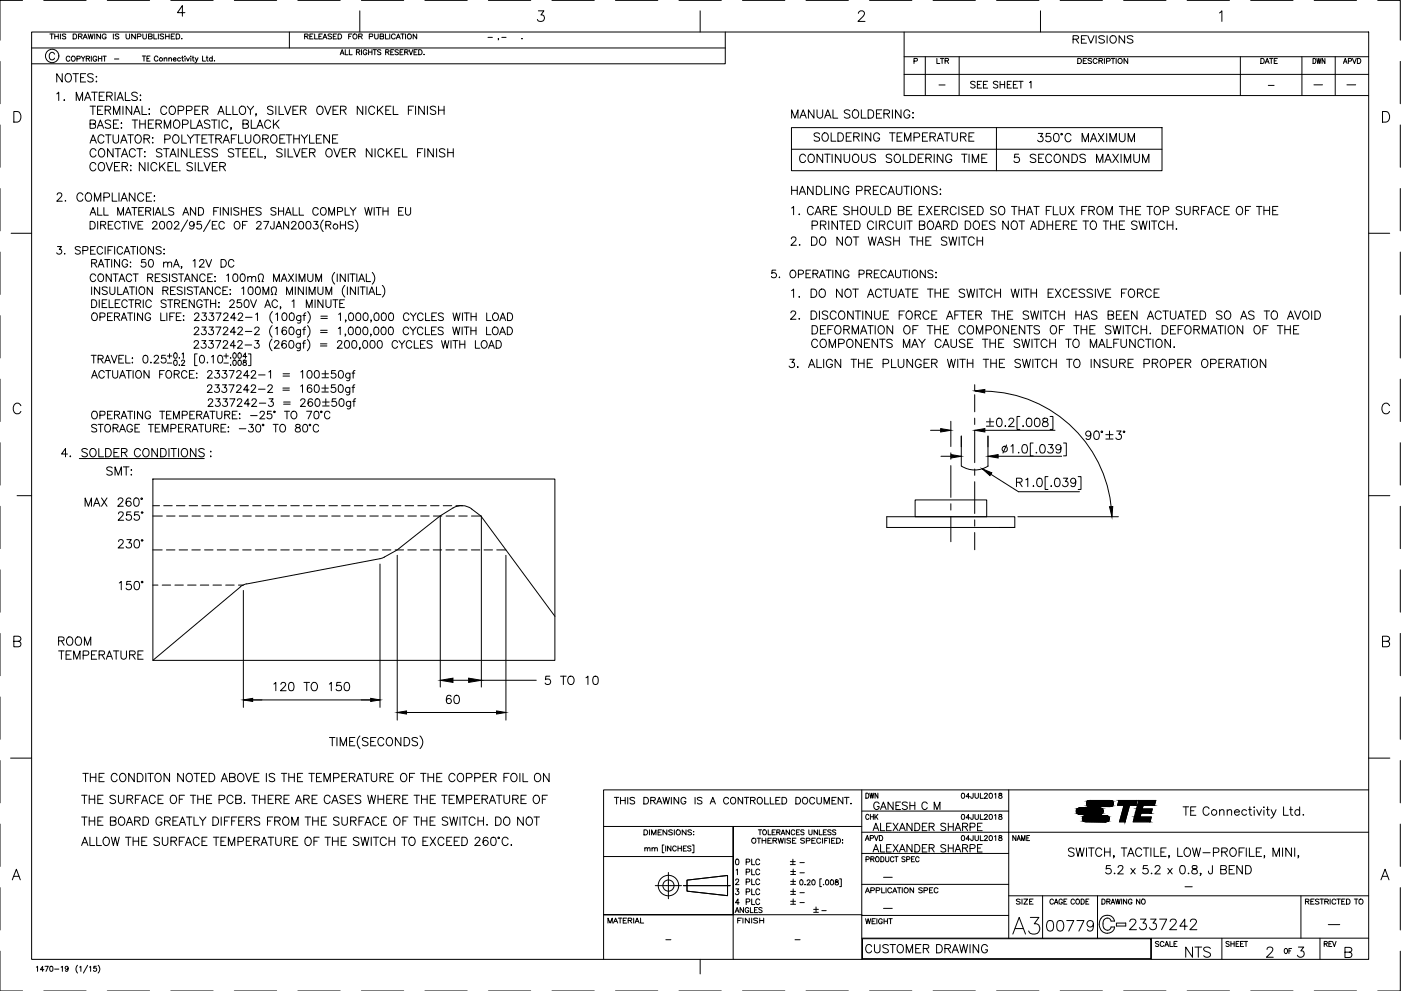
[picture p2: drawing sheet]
<svg xmlns="http://www.w3.org/2000/svg" width="420mm" height="297mm" viewBox="0 0 420 297" stroke-linecap="round" stroke-linejoin="round" font-family="sans-serif">
<g fill="none" stroke="#000" stroke-width=".3">
<path d="M0 18.4v12.7M6.8 .1h-6.8v12M9.5 9.6h401v278h-401zM9.5 14.4h208M13.1 .1h12.7M14.9 10.2h1.1M15.5 10.2v1.5M16.3 16.2a.8 .8 0 0 0-.9-.5 .8 .8 0 0 0-.6 .8v.6a.81 .81 0 0 0 .6 .8 .81 .81 0 0 0 .9-.5M16.4 10.9h1.1M16.4 10.2v1.5M17.5 10.2v1.5M18.1 10.2v1.5"/>
<path d="M19.7 10.4l-.4-.2-.6 .2 .1 .3 .9 .4-.1 .5-.9-.1M21 17.2a.57 .57 0 0 0-.7-.4 .57 .57 0 0 0-.4 .6v.4a.56 .56 0 0 0 .4 .6 .56 .56 0 0 0 .7-.4M21.7 16.9a.7 .7 0 0 1 .9 .7 .7 .7 0 0 1-1.1 .5l-.1-.7zM21.9 10.2h.6a.78 .78 0 0 1 .5 .7 .78 .78 0 0 1-.5 .8h-.6zM23.1 17.6h.8l.1-.6-.9-.2v1.6M23.5 10.9l1-.1 .1-.4-.1-.2h-1v1.5M24.1 10.9l.5 .8M24.3 16.8l.6 .8v.8M24.9 11.7l.7-1.5 .6 1.5M25.2 11.2h.8M25.5 16.8l-.6 .8M25.9 17.6l.9-.1v-.6l-.9-.1v1.6"/>
<path d="M26.4 17.6l.5 .8M26.4 10.2l.4 1.5 .4-1.5 .4 1.5 .3-1.5M27.4 16.8v1.6M28.4 10.2v1.5M29 17.2a.57 .57 0 0 0-.6-.4 .57 .57 0 0 0-.5 .6v.4a.55 .55 0 0 0 .5 .6 .55 .55 0 0 0 .6-.6h-.4M29.5 16.8v1.6M29.5 17.6h1M30.1 10.2v1.5l-1.1-1.5v1.5M30.5 16.8v1.6M30.9 16.8h1M31.4 16.8v1.6M31.8 10.5a.62 .62 0 0 0-.6-.3 .62 .62 0 0 0-.6 .5v.4a.59 .59 0 0 0 .6 .6 .59 .59 0 0 0 .6-.6h-.3"/>
<path d="M32.2 .1h12.7M34 10.2v1.5M34.3 17.7h1.3M35.6 10.4l-.4-.2-.7 .2 .2 .3 .9 .4-.1 .5-1-.1M37.8 10.2v1l.5 .5 .5-.2 .1-1.3M40.6 10.2v1.5l-1.1-1.5v1.5M41.2 11l.9-.1 .2-.5-.2-.2h-.9v1.5M42.7 16.8h1M42.8 10.2v1l.5 .5 .6-.2v-1.3M43.2 16.8v1.5M44.1 17.6h.5M44.5 10.9l1-.1 .1-.2-.1-.4h-1v1.5l1-.1 .1-.4-.4-.3"/>
<path d="M45 16.8h-.9v1.5h.9M46.1 10.2v1.5h1M47.4 17.2a.56 .56 0 0 0-.7-.4 .56 .56 0 0 0-.4 .6v.4a.57 .57 0 0 0 .4 .5 .57 .57 0 0 0 .7-.3M47.5 10.2v1.5M49.1 10.4l-.4-.2-.7 .2 .2 .3 .8 .4-.1 .5-.9-.1M49.2 17.6l.4-.3 .4 .1v.9M49.2 17.3v1M49.7 10.9h1M49.7 10.2v1.5M50.6 17.6l.4-.3 .4 .1v.9M50.6 17.3v1M50.7 10.2v1.5"/>
<path d="M51.2 .1h12.7M51.4 10.9h.6M51.9 17.8h.9v-.2a.46 .46 0 0 0-.7-.1 .46 .46 0 0 0 0 .7 .46 .46 0 0 0 .7-.1M52.4 10.2h-1v1.5h1M52.8 10.2h.6a.78 .78 0 0 1 .5 .7 .78 .78 0 0 1-.5 .8h-.6zM54.1 17.6a.47 .47 0 0 0-.7-.1 .47 .47 0 0 0 0 .7 .47 .47 0 0 0 .7-.1M54.4 11.6h.2zM54.5 17.3h.5M54.7 16.8v1.3l.4 .2M55.5 3.8h-2.3l1.5-2.1v3.2M55.5 16.8v.2zM55.5 17.4v.9"/>
<path d="M55.9 17.3l.4 1 .5-1M57.2 16.9h.1zM57.2 17.4v.9M57.7 17.3h.5M57.9 16.8v1.3l.4 .2M58.5 17.3l.5 1 .4-1M59 18.3l-.5 .5M60.7 16.8v1.5h.9M61.8 17.3h.6M62.1 16.8v1.3l.3 .2M63.7 17.6a.49 .49 0 0 0-.8-.1 .49 .49 0 0 0 0 .7 .49 .49 0 0 0 .8-.1M63.7 16.8v1.5"/>
<path d="M64.3 18.2h.1M70.3 .1h12.7M86.8 9.6v4.8M89.3 .1h12.7M91.4 10.9l.8-.1 .2-.4-.2-.2h-.8v1.5M91.9 10.9l.5 .8M92.9 10.9h.6M93.9 10.2h-1v1.5h1M94.4 10.2v1.5h.9M95.6 10.9h.7M96.6 10.2h-1v1.5h1M96.9 11.7l.6-1.5 .5 1.5"/>
<path d="M97.1 11.2h.7M99.4 10.4l-.9-.2-.1 .5 .9 .3 .1 .5-.3 .2-.7-.2M99.9 10.9h.6M100.9 10.2h-1v1.5h1M101.4 10.2h.5a.76 .76 0 0 1 .6 .7 .76 .76 0 0 1-.6 .8h-.5zM102 16.4l.6-1.5 .6 1.5M102.2 15.9h.8M103.5 14.9v1.5h.9M104.6 10.9h.6M104.8 14.9v1.5h.8M105.5 10.2h-.9v1.5M106.9 15.6h.9l.1-.5-1-.2v1.5"/>
<path d="M107.4 15.6l.5 .8M107.6 10.9l.9-.1 .1-.5-1-.1v1.5M107.9 3.2v6.4M108.1 10.9l.5 .8M108.4 .1h12.7M108.4 14.9v1.5M110 15.3a.56 .56 0 0 0-.6-.4 .56 .56 0 0 0-.5 .6v.4a.55 .55 0 0 0 .6 .5 .55 .55 0 0 0 .5-.5h-.4M110.5 14.9v1.5M110.5 15.6h1M110.7 11l1-.1 .1-.6-1.1-.1v1.5M111.5 14.9v1.5M111.9 14.9h1"/>
<path d="M112.4 10.2v1l.4 .5 .4-.1 .2-.4v-1M112.4 14.9v1.5M114 10.9l.9-.1v-.6h-.9v1.5l.9-.1 .2-.4-.4-.3M114.2 15.1l-.3-.2-.7 .2 .2 .4 .7 .3 .1 .4-.3 .2-.7-.2M115.6 10.2v1.5h.9M115.7 15.6h.8l.2-.4-.4-.3h-.6v1.5M116.2 15.6l.5 .8M116.9 10.2v1.5M117.2 15.6h.5M118.1 14.9h-.9v1.5h.9M118.5 10.5a.6 .6 0 0 0-.6-.3 .6 .6 0 0 0-.5 .5v.4a.6 .6 0 0 0 .5 .6 .6 .6 0 0 0 .6-.4M118.8 11.7l.7-1.5 .6 1.5"/>
<path d="M119.1 11.2h.7M119.5 15.1l-.4-.2-.7 .2 .2 .4 .9 .5-.4 .4-.7-.2M120 15.6h.6M120.2 10.2h1M120.7 10.2v1.5M120.9 14.9h-.9v1.5h.9M121.4 15.6h.8l.2-.4-.4-.3h-.6v1.5M121.6 10.2v1.5M121.9 15.6l.5 .8M122.7 14.9l.5 1.5 .6-1.5M124.2 15.6h.6M125 10.2v1.5l-1.1-1.5v1.5"/>
<path d="M125.1 14.9h-.9v1.5h.9M125.6 14.9h.5a.82 .82 0 0 1 .5 .7 .82 .82 0 0 1-.5 .8h-.5zM127.2 16.3h.1M127.4 .1h12.7M146.3 11.2h1.4M146.5 .1h12.7M149.5 11.6l-.1 .4M150.5 11.2h1.3M156.5 11.6h.1zM161.5 3.2h1.6l-.9 1.3a1.01 1.01 0 0 1 1.1 1.1 1.01 1.01 0 0 1-1.4 .8l-.4-.1-.3-.5M165.5 .1h12.7M184.6 .1h12.7"/>
<path d="M203.6 .1h12.7M210 3.2v6.4M217.5 9.6v9.5h-208M222.7 .1h12.7M241.7 .1h12.7M257.4 4v-.1a1.01 1.01 0 0 1 1.3-.7l.4 .4a1.05 1.05 0 0 1-.3 1.3l-1.5 1.5h2.1M260.8 .1h12.7M271.1 17h139.4M271.1 9.6v19h139.4M274.1 18.3l.9-.1 .1-.6-1-.1v1.5M277.5 17v11.6M279.8 .1h12.7"/>
<path d="M281 17.5v1.5h.9M282 17.5h1M282.5 17.5v1.5M283.4 18.2l1-.1v-.5l-1-.1v1.5M284 18.2l.5 .8M287.7 17v11.6M298.9 .1h12.7M312 3.2v6.4M317.9 .1h12.7M321.8 11.8l1.4-.2 .3-.5-.3-.3-1.4-.1v2.2M322.6 11.8l.9 1.1M323.2 17.5h.6a.79 .79 0 0 1 .5 .8 .79 .79 0 0 1-.5 .7h-.6z"/>
<path d="M324.3 11.8h.9M324.9 18.2h.6M325.8 10.7h-1.5v2.2h1.5M325.9 17.5h-1v1.5h1M326.2 10.7l1 2.2 .9-2.2M327.4 17.7l-.4-.2-.7 .2v.3l1.1 .6v.2l-.4 .2-.7-.2M328.7 10.7v2.2M329 17.9a.62 .62 0 0 0-.7-.4 .62 .62 0 0 0-.5 .6 .68 .68 0 0 0 .3 .8 .68 .68 0 0 0 .8-.1l.1-.1M329.6 18.2h.7l.4-.4-.2-.2-.9-.1v1.5M330.1 18.2l.6 .8M331.2 11l-.6-.3-1.1 .3 .3 .5 1.2 .5 .2 .6a1.16 1.16 0 0 1-1.7 0M331.2 17.5v1.5"/>
<path d="M331.9 18.3l.9-.1 .1-.6-1-.1v1.5M332 10.7v2.2M333.1 11a1.03 1.03 0 0 1 1.4 .1 1.03 1.03 0 0 1 0 1.4 1.03 1.03 0 0 1-1.4 .1l-.2-.5zM333.2 17.5h1.1M333.8 17.5v1.5M334.7 17.5v1.5M337 .1h12.7M337.3 10.7v2.2l-1.7-2.2v2.2M338.2 17.5v1.5l-1.1-1.5v1.5M339.8 11l-.6-.3-1.1 .3 .2 .5 1.2 .5 .3 .6a1.16 1.16 0 0 1-1.7 0M356 .1h12.7M365.7 3.9l.7-.7v3.2"/>
<path d="M372 17v11.6M375.1 .1h12.7M378.1 17.5h.5a.81 .81 0 0 1 .6 .8 .81 .81 0 0 1-.6 .7h-.5zM379.4 19l.6-1.5 .6 1.5M379.6 18.5h.8M380.7 17.5h1.1M381.3 17.5v1.5M382.1 18.2h.6M383.1 17.5h-1v1.5h1M390.4 17v11.6M393.8 17.5a.77 .77 0 0 1 .9 .8 .77 .77 0 0 1-.9 .7zM394.1 .1h12.7"/>
<path d="M394.9 17.5l.3 1.5 .3-1.5 .3 1.5 .4-1.5M397.3 17.5v1.5l-.8-1.5v1.5M400.4 17v11.6M402.9 19l.5-1.5 .6 1.5M403.1 18.5h.7M404.4 18.3l.8-.1v-.6l-.8-.1v1.5M405.6 17.5l.6 1.5 .5-1.5M407.1 17.5h.5a.81 .81 0 0 1 .5 .8 .81 .81 0 0 1-.5 .7h-.5zM413.2 .1h6.7v12M419.9 18.4v12.7M0 37.5v12.7M4.1 33.4h1.1a1.69 1.69 0 0 1 1.1 1.6 1.69 1.69 0 0 1-1.1 1.6h-1.1z"/>
<path d="M17 28.1l.6-.5v2.5M18.7 22.1v2.5l-1.7-2.5v2.5M19.1 30h.3zM20 22.2a1.2 1.2 0 0 1 1.4 .5 1.2 1.2 0 0 1-.2 1.5 .9 .9 0 0 1-1.1 .3 .9 .9 0 0 1-.6-.9v-.6zM21.9 22.1h1.6M22.7 22.1v2.5M22.9 30.1v-2.5l.9 2.5 1-2.5v2.5M24.2 23.3h.9M25.4 30.1l.9-2.5 1 2.5M25.7 22.1h-1.5v2.5h1.5M25.7 29.3h1.2M27 37.2l1.4-.2 .3-.3-.1-.5-.5-.2h-1.1v2.5l1.6-.2v-.9l-.5-.2"/>
<path d="M27 31.8h1.7M27.5 27.6h1.7M27.9 31.8v2.5M27.9 22.4a.94 .94 0 0 0-1.6 .3l.5 .4 .9 .4 .2 .7a1.04 1.04 0 0 1-1.6 0M28.3 27.6v2.5M28.8 23h.2zM28.8 24.5h.2zM29.2 38.5l.9-2.5 1 2.5M29.3 33h.9M29.5 37.7h1.2M29.8 28.8h.9M30.8 31.8h-1.5v2.5h1.5"/>
<path d="M31.3 27.6h-1.5v2.5h1.5M31.5 33l1.5-.1 .2-.4-.1-.5-1.6-.2v2.5M32 28.8l1.4-.1 .3-.4-.1-.4-.5-.3h-1.1v2.5M32.4 33l.8 1.3M32.9 28.8l.8 1.3M33.2 36.4a.92 .92 0 0 0-.9-.5 .92 .92 0 0 0-.8 .7l.3 .3 1.2 .5 .2 .7a1.12 1.12 0 0 1-1.7 0M34 34.3v-2.5l1 2.5 .9-2.5v2.5M34 37.2h1M34.5 27.6v2.5M35.1 30.1l1-2.5 .9 2.5M35.5 29.3h1.2M35.6 36h-1.6v2.5h1.6"/>
<path d="M36.3 38.3h.2zM36.4 36.8v.2zM36.9 31.8v2.5M37.6 27.6v2.5h1.4M39.5 31.8v2.5l-1.7-2.5v2.5M39.6 36h1.7M40.1 34.3l1-2.5 .9 2.5M40.5 33.5h1.2M40.5 36v2.5M41.2 28a.95 .95 0 0 0-.9-.4 .95 .95 0 0 0-.8 .6l.3 .4 1.1 .5 .3 .7a1.16 1.16 0 0 1-1.7 0M41.9 37.2h1.7M41.9 36v2.5"/>
<path d="M42 28.6h.2zM42.1 29.9v.2zM42.6 31.8v2.5h1.4M43.6 36v2.5M44.5 37.2h1M44.7 32.6v.3zM44.7 34.1v.2zM46.1 36h-1.6v2.5h1.6M46.8 37.2l1.4-.2 .2-.6-.6-.4h-1v2.5M47.6 37.2l.8 1.3M49.3 38.5v-2.5l.9 2.5 1-2.5v2.5M50 32.4a.91 .91 0 0 0-1-.6 .91 .91 0 0 0-.8 1 1.08 1.08 0 0 0 .2 1.1 1.08 1.08 0 0 0 1.2 .3l.4-.5"/>
<path d="M50.9 32.2a1.14 1.14 0 0 1 1.6 .1 1.14 1.14 0 0 1-.1 1.6l-.3 .3a1.2 1.2 0 0 1-1.4-.5 1.2 1.2 0 0 1 .2-1.5zM52.2 36.4l.3-.3a1.24 1.24 0 0 1 1.5 .8 1.24 1.24 0 0 1-.8 1.6 1.27 1.27 0 0 1-1.2-.8 1.27 1.27 0 0 1 .2-1.3zM53.4 33.1h1.1a.66 .66 0 0 0 .6-.6 .66 .66 0 0 0-.6-.7h-1.1v2.5M54.7 37.3h1.1a.66 .66 0 0 0 .7-.7 .66 .66 0 0 0-.7-.6h-1.1v2.5M55.9 33.1h1.1a.66 .66 0 0 0 .6-.6 .66 .66 0 0 0-.6-.7h-1.1v2.5M57.2 36v2.5h1.5M58.4 33h1M58.9 38.5l1-2.5 .9 2.5M59.3 37.7h1.2M60 31.8h-1.6v2.5h1.6M60.7 33l1.4-.1 .3-.4-.2-.5-1.5-.2v2.5M61.5 33l.9 1.3"/>
<path d="M62.9 36.4a.92 .92 0 0 0-.8-.5 .92 .92 0 0 0-.8 .7l.2 .3 1.2 .5 .2 .7a1.12 1.12 0 0 1-1.6 0M63.4 36h1.7M64.3 36v2.5M65.3 34.3l1-2.5 .9 2.5M65.7 33.5h1.2M65.7 36v2.5M67.9 31.8v2.5h1.4M68.3 36.6a.92 .92 0 0 0-1-.6 .92 .92 0 0 0-.8 .9 1.05 1.05 0 0 0 .3 1.2 1.05 1.05 0 0 0 1.1 .2l.4-.4M69.4 38.3h-.3h.3l-.3 .6M69.9 31.8v2.5h1.4M72 32.2a.92 .92 0 0 1 1.1-.3 .92 .92 0 0 1 .6 .9 1.08 1.08 0 0 1-.3 1.1 1.08 1.08 0 0 1-1.1 .3l-.5-.9zM72.9 37.2l1.4-.2 .2-.3-.1-.5-.5-.2h-1v2.5h1a.66 .66 0 0 0 .6-.7 .66 .66 0 0 0-.6-.6"/>
<path d="M74.2 31.8l.9 1.2v1.3M75.4 36v2.5h1.4M76.1 31.8l-1 1.2M76.9 34.2h-.2h.2l-.2 .6M77 38.5l1-2.5 .9 2.5M77.4 37.7h1.2M81.2 36.6a.92 .92 0 0 0-1.1-.6 .92 .92 0 0 0-.7 .9 1.05 1.05 0 0 0 .3 1.3 1.05 1.05 0 0 0 1.4-.1l.1-.2M81.9 32.2a.94 .94 0 0 0-1.7 .2l.5 .5 1 .3 .2 .7a1.04 1.04 0 0 1-1.7 0M82 36v2.5M82.6 37l1.1 1.5M82.7 31.8v2.5M83.7 31.8v2.5h1.4"/>
<path d="M83.7 36l-1.7 1.7M85.3 31.8l1 2.5 .9-2.5M87.8 33h1M89.4 31.8h-1.6v2.5h1.6M90.1 33l1.4-.1 .3-.4-.1-.5-1.6-.2v2.5M90.9 33l.9 1.3M95.2 32.2a1.14 1.14 0 0 1 1.6 .1 1.14 1.14 0 0 1-.2 1.6 .9 .9 0 0 1-1 .4 .9 .9 0 0 1-.6-1zM97.4 31.8l.9 2.5 1-2.5M99.9 33h.9M101.4 31.8h-1.5v2.5h1.5M102.1 33l1.4-.1 .3-.4-.1-.5-1.6-.2v2.5M103 33l.8 1.3"/>
<path d="M108.8 31.8v2.5l-1.7-2.5v2.5M109.7 31.8v2.5M112.4 32.4a.91 .91 0 0 0-1.1-.6 .91 .91 0 0 0-.7 1v.5a.92 .92 0 0 0 .7 1 .92 .92 0 0 0 1.1-.6M113.2 31.8v2.5M113.8 32.9l1.1 1.4M114.9 31.8l-1.7 1.7M115.7 33h.9M117.3 31.8h-1.6v2.5h1.6M117.9 31.8v2.5h1.5M122.5 33h.9M124 31.8h-1.5v2.5M124.6 31.8v2.5"/>
<path d="M127.3 31.8v2.5l-1.7-2.5v2.5M128.2 31.8v2.5M130.7 32.2a.94 .94 0 0 0-1.7 .2l.5 .5 1 .3 .2 .7a1.04 1.04 0 0 1-1.7 0M131.5 33h1.7M131.5 31.8v2.5M133.2 31.8v2.5M237.4 38.3h111.1v12.9h-111.1zM237.4 35.4v-2.5l1 2.5 .9-2.5v2.5M239.9 35.4l1-2.5 .9 2.5M240.3 34.6h1.2M244.1 32.9v2.5l-1.7-2.5v2.5M245 32.9v1.8a.86 .86 0 0 0 .9 .7 .86 .86 0 0 0 .8-.7v-1.8"/>
<path d="M247 39.9a1.2 1.2 0 0 1 1.4 .6 1.2 1.2 0 0 1-.2 1.5 .92 .92 0 0 1-1.1 .3 .92 .92 0 0 1-.6-.9v-.6zM247.3 35.4l.9-2.5 1 2.5M247.7 34.6h1.1M249.3 39.8v2.5h1.4M249.8 32.9v2.5h1.4M251.3 39.8h.8a1.33 1.33 0 0 1 .9 1.3 1.33 1.33 0 0 1-.9 1.2h-.8zM254.9 33.3a.97 .97 0 0 0-1.7 .2l.2 .4 1.4 .5 .1 .7a1.16 1.16 0 0 1-1.7 0M255.3 39.8h-1.5v2.5h1.5M255.8 33.3a1.16 1.16 0 0 1 1.7 .2 1.16 1.16 0 0 1-.2 1.6l-.3 .2a1.14 1.14 0 0 1-1.3-.4 1.14 1.14 0 0 1 0-1.4zM258.3 32.9v2.5h1.5M258.5 39.8v2.5M260.4 32.9h.8a1.35 1.35 0 0 1 .8 1.3 1.35 1.35 0 0 1-.8 1.2h-.8z"/>
<path d="M261.2 39.8v2.5l-1.7-2.5v2.5M262.8 34.1h1M264.4 32.9h-1.6v2.5h1.6M265.1 34.1l1.4-.1 .3-.6-.6-.5h-1.1v2.5M265.9 34.1l.9 1.3M266.7 39.8h1.7M267.6 39.8v2.5M267.6 32.9v2.5M270.2 32.9v2.5l-1.6-2.5v2.5M270.6 39.8h-1.6v2.5h1.6M271.1 22.3h139.4M272.8 33.5a.91 .91 0 0 0-1-.6 .91 .91 0 0 0-.7 1v.5a.89 .89 0 0 0 .8 1 .89 .89 0 0 0 .9-1h-.6"/>
<path d="M273.7 33.9h.2zM273.7 35.3h.2zM278.2 39.8h-1.6v2.5h1.6M281.6 25.5h1.8M283.2 39.8h1.7M284 39.8v2.5M285.5 39.8v1.8a.83 .83 0 0 0 .8 .7 .83 .83 0 0 0 .8-.7v-1.8M292.1 39.8h-1.5v2.5h1.5M292.4 24.7l-.4-.3-.9 .3 .1 .3 1.2 .6v.5a.87 .87 0 0 1-1.3 0M293.1 25.3h.8M294.4 24.4h-1.3v2h1.3M294.9 25.3h.8"/>
<path d="M296.2 24.4h-1.3v2h1.3M298.8 38.3v12.9M299.3 24.7l-.5-.3-.9 .3 .2 .4 1.1 .5 .1 .5a.87 .87 0 0 1-1.4 0M299.9 25.3h1.4M299.9 24.4v2M301.3 24.4v2M302.1 25.3h.8M303.3 24.4h-1.2v2h1.2M303.9 25.3h.8M305.2 24.4h-1.3v2h1.3M305.5 24.4h1.3M306.2 24.4v2"/>
<path d="M308.7 24.8l.5-.4v2M311.4 40h1.3l-.7 1a.83 .83 0 0 1 .7 1.2 .83 .83 0 0 1-1.4 0l-.1-.2M315 40h-1.2l-.1 1a.88 .88 0 0 1 1.3 .1 .88 .88 0 0 1-.2 1.3 .88 .88 0 0 1-1.2-.4M329.4 40l1.6 2.5M331 40l-1.6 2.5M331.9 40v2.5M335.7 40v1.8a.86 .86 0 0 0 .9 .7 .86 .86 0 0 0 .8-.7v-1.8M380.4 25.6h1.7M394 25.4h2.6M403.9 25.4h2.7M414.6 33.4h1.1a1.69 1.69 0 0 1 1.1 1.6 1.69 1.69 0 0 1-1.1 1.6h-1.1zM419.9 37.5v12.7"/>
<path d="M0 56.5v12.7M17.1 58.4l.3-.5 .7-.1 .4 .3v.4l-1.5 1.8h1.7M24.8 58.4a.92 .92 0 0 0-1-.6 .92 .92 0 0 0-.7 1v.6a.91 .91 0 0 0 .7 .9 .91 .91 0 0 0 1-.6M26.1 57.9a1.2 1.2 0 0 1 1.4 .6 1.2 1.2 0 0 1-.2 1.5 .95 .95 0 0 1-1.1 .3 .95 .95 0 0 1-.6-.9l.1-1zM27 42.9l.9-2.5 1 2.5M27.3 42.1h1.3M28.7 49.3a.91 .91 0 0 0-1-.6 .91 .91 0 0 0-.7 .9v.7a.91 .91 0 0 0 .7 .9 .91 .91 0 0 0 1-.6M28.8 45.2a.92 .92 0 0 0-1.1-.6 .92 .92 0 0 0-.7 .9v.6a.91 .91 0 0 0 .8 1 .91 .91 0 0 0 1-.6M29.7 49.1a.92 .92 0 0 1 1.1-.4 .92 .92 0 0 1 .6 .9v.7a.95 .95 0 0 1-1 .9 .95 .95 0 0 1-.9-.9zM30 44.7a1.24 1.24 0 0 1 1.5 .8 1.24 1.24 0 0 1-.8 1.6 1.31 1.31 0 0 1-1.2-1 1.31 1.31 0 0 1 .5-1.4zM31.2 41a.91 .91 0 0 0-1.1-.6 .91 .91 0 0 0-.7 .9v.6a.92 .92 0 0 0 .7 1 .92 .92 0 0 0 1.1-.6M31.2 59.1h1.1l.6-.4a.68 .68 0 0 0-.6-.9h-1.1v2.5"/>
<path d="M31.7 40.4h1.6M31.8 48.7l1 2.5 .9-2.5M32.5 40.4v2.5M33.7 57.8v2.5h1.4M33.9 40.4v1.8a.83 .83 0 0 0 .8 .7 .83 .83 0 0 0 .9-.7v-1.8M33.9 44.6v2.5l-1.6-2.5v2.5M34.3 49.9h1M34.5 44.6h1.7M35.3 44.6v2.5M35.7 57.8v2.5M35.9 48.7h-1.6v2.5h1.6M36.2 42.9l.9-2.5 1 2.5"/>
<path d="M36.4 47.1l1-2.5 .9 2.5M36.5 42.1h1.2M36.6 49.9l1.5-.1 .2-.6-.6-.5h-1.1v2.5M36.7 59.5h1.1M36.8 46.3h1.2M37.4 49.9l.9 1.3M38.3 40.4h1.7M39.1 49.6h.2zM39.2 40.4v2.5M39.2 51v.2zM40.5 57.8v2.5l-1.7-2.5v2.5M40.6 45.2a.94 .94 0 0 0-1.1-.6 .94 .94 0 0 0-.7 .9 1.05 1.05 0 0 0 .3 1.3 1.05 1.05 0 0 0 1.4-.1l.1-.2"/>
<path d="M40.7 40.8a1.14 1.14 0 0 1 1.6 .1 1.14 1.14 0 0 1-.2 1.6 .9 .9 0 0 1-1 .4 .9 .9 0 0 1-.6-1zM41.1 44.6h1.6M41.9 44.6v2.5M43.1 58.4a.94 .94 0 0 0-1.1-.6 .94 .94 0 0 0-.7 1v.6a.94 .94 0 0 0 .7 .9 .94 .94 0 0 0 1.1-.6M43.2 41.6l1.4-.1 .3-.4-.2-.5-1.5-.2v2.5M43.3 45.5h.3zM43.3 46.9h.3zM43.5 48.7v2.5l-1.7-2.5v2.5M43.9 59h1M44 41.6l.9 1.3M44.4 48.7v2.5M45.5 57.8h-1.6v2.5h1.6"/>
<path d="M45.7 41.3h.2zM45.7 42.8h.2zM46.2 58.8h.2zM47 49.3a.91 .91 0 0 0-1-.6 .91 .91 0 0 0-.7 .9v.7a.91 .91 0 0 0 .7 .9 .91 .91 0 0 0 1-.6M47.9 48.7v2.5M48.5 49.8l1 1.4M48.6 44.9a.92 .92 0 0 0-.9-.4 .92 .92 0 0 0-.8 .7l.2 .3 1.2 .5 .3 .7a1.12 1.12 0 0 1-1.7 0M49 44.6h1.7M49.4 41.7h1.1a.66 .66 0 0 0 .6-.6 .66 .66 0 0 0-.6-.7h-1.1v2.5M49.5 48.7l-1.6 1.7M49.9 44.6v2.5M50.4 49.9h.9"/>
<path d="M50.9 47.1l1-2.5 .9 2.5M51.3 46.3h1.2M51.9 48.7h-1.5v2.5h1.5M52 40.8a.92 .92 0 0 1 1.1-.4 .92 .92 0 0 1 .6 .9v.6a.95 .95 0 0 1-1 1 .95 .95 0 0 1-.9-1zM52.6 48.7v2.5h1.5M53.4 44.6v2.5M54.5 40.4v2.5h1.4M56 44.6v2.5l-1.6-2.5v2.5M56.2 40.4l.9 1.2v1.3M57 44.6v2.5h1.4M57.7 49.1a.94 .94 0 0 0-1.7 .2l.3 .3 1.1 .6 .3 .7a1.12 1.12 0 0 1-1.7 0M58.1 40.4l-1 1.2"/>
<path d="M58.3 40.4h1.7M58.5 48.7v2.5M59 45.7h1M59.1 40.4v2.5M59.5 48.7v2.5h1.4M60.6 44.6h-1.6v2.5h1.6M60.6 41.6h.9M61.2 48.7l.9 2.5 1-2.5M62.1 40.4h-1.5v2.5h1.5M62.5 40.4h1.6M62.8 44.9a.92 .92 0 0 0-.9-.4 .92 .92 0 0 0-.7 .7l.4 .5 1 .3 .2 .7a1.12 1.12 0 0 1-1.6 0M63.3 40.4v2.5"/>
<path d="M63.7 49.9h.9M64.7 41.6l1.5-.1 .2-.4-.1-.5-1.6-.2v2.5M65.2 48.7h-1.5v2.5h1.5M65.2 44.9a.95 .95 0 0 0-.9-.4 .95 .95 0 0 0-.8 .7l.3 .3 1.2 .5 .2 .7a1.16 1.16 0 0 1-1.7 0M65.6 41.6l.8 1.3M65.9 49.9l1.5-.1 .2-.6-.6-.5h-1.1v2.5M66.8 49.9l.8 1.3M66.9 42.9l1-2.5 .9 2.5M67.2 42.1h1.3M69.4 41.6h1M70.1 44.9a.92 .92 0 0 0-.9-.4 .92 .92 0 0 0-.7 .7l.2 .3 1.2 .5 .2 .7a1.12 1.12 0 0 1-1.6 0M70.6 44.6h1.7"/>
<path d="M71 40.4h-1.6v2.5M71.4 44.6v2.5M71.5 40.4v2.5h1.4M72.9 45.7h.9M73.6 40.4v1.8a.83 .83 0 0 0 .8 .7 .83 .83 0 0 0 .8-.7v-1.8M74.4 44.6h-1.5v2.5h1.5M75.1 45.7h1M76.3 40.8a1.14 1.14 0 0 1 1.6 .1 1.14 1.14 0 0 1-.2 1.6l-.2 .3a1.2 1.2 0 0 1-1.4-.6 1.2 1.2 0 0 1 .2-1.4zM76.7 44.6h-1.6v2.5h1.6M77.4 44.6v2.5h1.4M78.8 41.6l1.4-.1 .3-.4-.2-.5-1.5-.2v2.5M79.6 46.9h-.2h.2l-.2 .7"/>
<path d="M79.6 41.6l.9 1.3M81.4 40.8l.3-.3a1.24 1.24 0 0 1 1.5 .9 1.24 1.24 0 0 1-.8 1.5 1.29 1.29 0 0 1-1.2-.7 1.29 1.29 0 0 1 .2-1.4zM83.9 41.6h1M84.6 44.9a.92 .92 0 0 0-.9-.4 .92 .92 0 0 0-.7 .7l.2 .3 1.2 .5 .2 .7a1.12 1.12 0 0 1-1.6 0M85.5 40.4h-1.6v2.5h1.6M85.5 44.6v2.5M85.8 40.4h1.7M86.4 44.6v2.5h1.4M86.7 40.4v2.5M88.1 44.6l.9 2.5 1-2.5M88.1 41.6h1.6M88.1 40.4v2.5"/>
<path d="M89.7 40.4v2.5M90.3 40.4l1 1.2v1.3M90.6 45.7h.9M92.1 44.6h-1.5v2.5h1.5M92.2 40.4l-.9 1.2M92.8 40.4v2.5h1.5M92.8 45.7h1.5l.2-.4-.1-.5-.5-.2h-1.1v2.5M93.7 45.7l.8 1.4M94.9 41.6h.9M96.4 40.4h-1.5v2.5h1.5M98.2 44.7a1.23 1.23 0 0 1 1.5 .8 1.23 1.23 0 0 1-.8 1.6 1.29 1.29 0 0 1-1.2-1 1.29 1.29 0 0 1 .5-1.4zM98.8 40.4v2.5l-1.7-2.5v2.5"/>
<path d="M99.7 41.6h1M100.1 44.6l.9 2.5 1-2.5M101.3 40.4h-1.6v2.5h1.6M102.6 45.7h.9M104.1 44.6h-1.5v2.5h1.5M104.9 45.7h1.4l.2-.4-.1-.5-.5-.2h-1v2.5M105.7 45.7l.8 1.4M111.5 44.6v2.5l-1.6-2.5v2.5M112.5 44.6v2.5M115.1 45.2a.92 .92 0 0 0-1.1-.6 .92 .92 0 0 0-.7 .9v.6a.91 .91 0 0 0 .8 1 .91 .91 0 0 0 1-.6M116 44.6v2.5M116.5 45.7l1.1 1.4"/>
<path d="M117.6 44.6l-1.6 1.7M118.4 45.7h1M120 44.6h-1.6v2.5h1.6M120.7 44.6v2.5h1.4M125.2 45.7h1M126.8 44.6h-1.6v2.5M127.4 44.6v2.5M130 44.6v2.5l-1.7-2.5v2.5M130.9 44.6v2.5M133.4 44.9a.92 .92 0 0 0-.9-.4 .92 .92 0 0 0-.7 .7l.2 .3 1.2 .5 .2 .7a1.12 1.12 0 0 1-1.6 0M134.3 45.7h1.6M134.3 44.6v2.5"/>
<path d="M135.9 44.6v2.5M237.4 44.7h111.1M237.4 55.8v2.5M237.4 57.1h1.7M239.1 55.8v2.5M239.7 58.3l.9-2.5 1 2.5M240 57.5h1.2M241.6 46.8a.92 .92 0 0 0-1.1-.6 .92 .92 0 0 0-.7 1v.6a.91 .91 0 0 0 .8 .9 .91 .91 0 0 0 1-.6M242.5 46.6a.93 .93 0 0 1 1.1-.4 .93 .93 0 0 1 .6 1v.6a.95 .95 0 0 1-.9 .9 .95 .95 0 0 1-1-.9zM243.8 55.8v2.5l-1.6-2.5v2.5M244.8 55.8a1.37 1.37 0 0 1 1.6 .7 1.37 1.37 0 0 1-.4 1.7l-1.2 .1zM245.8 40.2a.92 .92 0 0 0-.9-.4 .92 .92 0 0 0-.8 .6l.2 .4 1.3 .5a.63 .63 0 0 1 0 .9 1.26 1.26 0 0 1-1.5-.2"/>
<path d="M246.7 46.2v2.5l-1.7-2.5v2.5M247.3 55.8v2.5h1.5M247.3 46.2h1.7M248.1 46.2v2.5M249.3 55.8v2.5M249.6 46.2v2.5M251.9 55.8v2.5l-1.6-2.5v2.5M252.2 46.2v2.5l-1.7-2.5v2.5M253.2 46.2v1.8a.83 .83 0 0 0 .8 .7 .83 .83 0 0 0 .8-.7v-1.8M253.8 41h.9M254.6 56.5a.91 .91 0 0 0-1.1-.7 .91 .91 0 0 0-.7 1v.6a.89 .89 0 0 0 .9 .9 .89 .89 0 0 0 .9-.9h-.6M255.9 46.6a.93 .93 0 0 1 1-.4 .93 .93 0 0 1 .7 1v.6a.95 .95 0 0 1-1 .9 .95 .95 0 0 1-.9-.9z"/>
<path d="M256 41l1.5-.1 .2-.4-.1-.4-.5-.3h-1.1v2.5M256.9 57.1h1.1a.66 .66 0 0 0 .6-.6 .66 .66 0 0 0-.6-.7h-1.1v2.5M256.9 41l.8 1.3M258.4 46.2v1.8a.86 .86 0 0 0 .8 .7 .86 .86 0 0 0 .9-.7v-1.8M259.4 57.1l1.4-.2 .3-.4-.2-.4-.4-.3h-1.1v2.5M260.2 57.1l.9 1.2M261.9 57.1h.9M262.6 46.6a.95 .95 0 0 0-1-.4 .95 .95 0 0 0-.7 .6l.2 .4 1.2 .5 .3 .7a1.16 1.16 0 0 1-1.7 0M263.4 55.8h-1.5v2.5h1.5M263.8 40.4a.92 .92 0 0 0-1.1-.6 .92 .92 0 0 0-.7 1v.6a.89 .89 0 0 0 .9 .9 .89 .89 0 0 0 .9-.9h-.6M265.8 56.5a.91 .91 0 0 0-1-.7 .91 .91 0 0 0-.8 1v.6a.91 .91 0 0 0 .8 .9 .91 .91 0 0 0 1-.6M266.3 58.3l1-2.5 .9 2.5"/>
<path d="M266.7 57.5h1.1M267.4 46.6a.92 .92 0 0 0-.9-.4 .92 .92 0 0 0-.7 .6l.2 .4 1.2 .5 .2 .7a1.12 1.12 0 0 1-1.6 0M268.6 46.3a1.2 1.2 0 0 1 1.4 .6 1.2 1.2 0 0 1-.2 1.5 .92 .92 0 0 1-1.1 .3 .92 .92 0 0 1-.6-.9v-.6zM268.8 55.8v1.8a.84 .84 0 0 0 .8 .7 .84 .84 0 0 0 .9-.7v-1.8M269 41h1M270.9 46.2v2.5h1.4M271.1 55.8h1.6M271.3 42.3v-2.5l.9 2.5 1-2.5v2.5M271.9 55.8v2.5M272.9 46.2h.8a1.33 1.33 0 0 1 .9 1.3 1.33 1.33 0 0 1-.9 1.2h-.8zM273.3 55.8v2.5M274.1 41.1h1.1a.66 .66 0 0 0 .6-.6 .66 .66 0 0 0-.6-.7h-1.1v2.5"/>
<path d="M274.6 56a1.21 1.21 0 0 1 1.5 .5 1.21 1.21 0 0 1-.3 1.5 .95 .95 0 0 1-1 .3 .95 .95 0 0 1-.6-.9v-.6zM275.4 47.4h1M276.6 41h1M276.9 46.2h-1.5v2.5h1.5M277.7 47.4l1.4-.1 .2-.4-.2-.6-1.4-.1v2.5M278.5 47.4l.8 1.3M278.6 55.8v2.5l-1.7-2.5v2.5M278.9 41l1.4-.1 .2-.4v-.4l-.5-.3h-1.1v2.5M279.7 41l.8 1.3M280.2 46.2v2.5M281.1 56.2a.91 .91 0 0 0-1-.4 .91 .91 0 0 0-.7 .7l.5 .4 .9 .4 .3 .7a1.12 1.12 0 0 1-1.7 0M281.1 42.3l.9-2.5 1 2.5"/>
<path d="M281.4 41.5h1.2M281.9 56.8h.3zM281.9 58.2h.3zM282.8 46.2v2.5l-1.7-2.5v2.5M285.4 46.8a.94 .94 0 0 0-1.1-.6 .94 .94 0 0 0-.7 1v.6a.91 .91 0 0 0 .9 .9 .91 .91 0 0 0 .9-.9h-.6M288.1 41l1.4-.1 .2-.4-.1-.4-.5-.3h-1v2.5M288.4 46.2h1.6M288.9 41l.8 1.3M289.2 46.2v2.5M290.6 41h.9M290.6 46.2v2.5M291.6 48.7v-2.5l.9 2.5 1-2.5v2.5"/>
<path d="M294.4 47.4h1M296 46.2h-1.6v2.5h1.6M305.5 46.2h-1.2l-.1 1.1a.89 .89 0 0 1 1.4 0 .89 .89 0 0 1-.2 1.3 .89 .89 0 0 1-1.3-.4M310.6 46.6a.96 .96 0 0 0-1.7 .2l.3 .4 1.2 .5 .2 .7a1.16 1.16 0 0 1-1.7 0M311.5 47.4h.9M313 46.2h-1.5v2.5h1.5M315.4 46.8a.92 .92 0 0 0-1.1-.6 .92 .92 0 0 0-.7 1v.6a.91 .91 0 0 0 .7 .9 .91 .91 0 0 0 1.1-.6M316.3 40.1a.8 .8 0 0 1 1.2 .4 1.26 1.26 0 0 1-.8 2 1.55 1.55 0 0 1-.4-2.4zM316.6 46.3a1.21 1.21 0 0 1 1.4 .6 1.21 1.21 0 0 1-.2 1.5 .95 .95 0 0 1-1.1 .3 .95 .95 0 0 1-.6-.9v-.6zM320.5 46.2v2.5l-1.6-2.5v2.5M321.2 40.6a.92 .92 0 0 0-1.1-.6 .92 .92 0 0 0-.7 1v.6a.91 .91 0 0 0 .7 .9 .91 .91 0 0 0 1.1-.6M321.5 46.2h.8a1.33 1.33 0 0 1 .9 1.3 1.33 1.33 0 0 1-.9 1.2h-.8z"/>
<path d="M324.5 42.5v-2.5l1 2.5 .9-2.5v2.5M325.5 46.6a.92 .92 0 0 0-.9-.4 .92 .92 0 0 0-.7 .6l.4 .5 1 .4a.63 .63 0 0 1 0 .9 1.26 1.26 0 0 1-1.4-.2M327 42.5l1-2.5 .9 2.5M327.4 41.6h1.1M328.8 48.7v-2.5l1 2.5 1-2.5v2.5M331.3 48.7l1-2.5 .9 2.5M331.7 47.9h1.2M332.9 42.5v-2.5l.9 2.5 1-2.5v2.5M333.7 46.2l1.7 2.5M335.4 46.2l-1.7 2.5M336.2 46.2v2.5M337.2 48.7v-2.5l.9 2.5 1-2.5v2.5"/>
<path d="M338.3 42.5v-2.5l1 2.5 .9-2.5v2.5M340 46.2v1.8a.86 .86 0 0 0 .9 .7 .86 .86 0 0 0 .8-.7v-1.8M342.6 48.7v-2.5l1 2.5 1-2.5v2.5M419.9 56.5v12.7M0 75.6v12.7M3.3 69.9h6.2M17.2 73.9h1.2l-.6 .8a.76 .76 0 0 1 .5 1.3 .76 .76 0 0 1-1.3-.2M19.3 76.1h.2zM19.5 60.2h.2zM24.1 74.2a.85 .85 0 0 0-.8-.3 .85 .85 0 0 0-.7 .6l1.4 .8 .1 .5a.98 .98 0 0 1-1.5 0M24.8 75.1l1.4-.1 .2-.3-.1-.6-1.5-.2v2.3M27 64.5l.9-2.3 .8 2.3"/>
<path d="M27 66.4h.8a1.22 1.22 0 0 1 .8 1.1 1.22 1.22 0 0 1-.8 1.2h-.8zM27.2 75h.8M27.3 63.7h1.1M27.5 78.9l1.3-.1 .2-.6-.2-.3-1.3-.1v2.3M28.2 78.9l.8 1.2M28.3 60.3v-2.5l1 2.5 .9-2.5v2.5M28.6 73.9h-1.4v2.3h1.4M29.3 62.2v2.3h1.3M29.3 66.4v2.3M29.8 79.3h1.1M30.2 67.5l1.3-.2 .2-.5-.5-.4h-1v2.3M30.8 74.5a.85 .85 0 0 0-1-.6 .85 .85 0 0 0-.7 .8v.6a.85 .85 0 0 0 .7 .9 .85 .85 0 0 0 1-.6"/>
<path d="M30.9 67.5l.8 1.2M31.2 62.2v2.3h1.3M31.4 77.8h1.5M31.5 73.9v2.3M32.2 77.8v2.3M32.4 75h.9M32.5 67.5h.9M33.5 77.8v2.3M33.8 73.9h-1.4v2.3M33.9 66.4h-1.4v2.3h1.4M34.4 73.9v2.3M35.3 64.5v-2.3l.9 2.3 .8-2.3v2.3"/>
<path d="M35.9 77.8v2.3l-1.6-2.3v2.3M36.1 66.9a.85 .85 0 0 0-1-.5 .85 .85 0 0 0-.7 .9v.5a.85 .85 0 0 0 .7 .9 .85 .85 0 0 0 1-.6M36.3 60.3l1-2.5 .9 2.5M36.5 66.4h1.5M36.7 74.5a.82 .82 0 0 0-.9-.6 .82 .82 0 0 0-.7 .8v.6a.83 .83 0 0 0 .7 .9 .83 .83 0 0 0 .9-.6M37.2 76.2l.9-2.3 .8 2.3M37.3 66.4v2.3M37.5 75.4h1.1M37.6 64.5l.9-2.3 .8 2.3M37.9 63.7h1.1M38.3 78.3a.85 .85 0 0 0-1-.5 .85 .85 0 0 0-.7 .8v.6a.83 .83 0 0 0 .8 .9 .83 .83 0 0 0 .9-.9h-.6M38.6 66.4v2.3"/>
<path d="M39 78.6h.2zM39 80h.2zM39.1 66.4l.9 2.3 .9-2.3M39.2 73.9h1.5M39.5 62.2h1.6M39.9 73.9v2.3M40.3 62.2v2.3M41.2 73.9v2.3M41.4 67.5h.9M41.6 63.3h.9M42.4 74a1.11 1.11 0 0 1 1.4 .9 1.11 1.11 0 0 1-1.1 1.3 1.35 1.35 0 0 1-.3-2.2zM42.8 66.4h-1.4v2.3h1.4"/>
<path d="M43.1 62.2h-1.5v2.3h1.5M43.6 77.8h-1.1l-.1 1a.8 .8 0 0 1 1.2 0 .8 .8 0 0 1-.2 1.2 .8 .8 0 0 1-1.1-.4M43.7 63.3l1.3-.1 .2-.3-.1-.5-1.4-.2v2.3M44.5 63.3l.7 1.2M44.8 77.9a.74 .74 0 0 1 1.1 .3 1.07 1.07 0 0 1 .1 1.3 1.07 1.07 0 0 1-1.2 .5 1.71 1.71 0 0 1 0-2.1zM45.8 66.9l.4-.5h.5l.4 .4-.3 .7-1.1 1.2h1.5M46 73.9v2.3l-1.5-2.3v2.3M46 62.2v2.3M46.2 60.2h.2zM46.5 64.5l.9-2.3 .9 2.3M46.9 63.7h1.1M48.2 66.5a.74 .74 0 0 1 1.1 .3l.1 .5a1 1 0 0 1-.7 1.4h-.2a1.41 1.41 0 0 1-.3-2.2z"/>
<path d="M48.3 74.2a.84 .84 0 0 0-.8-.3 .84 .84 0 0 0-.7 .6l1.4 .8 .1 .5a.98 .98 0 0 1-1.5 0M48.9 62.2v2.3h1.2M49.1 79l.5-.4h.6l.1 1.5M49.1 78.6v1.5M49.1 74.7h.2zM49.1 76.1h.2zM50.3 79l.5-.4h.6l.1 1.5M50.4 66.5a.69 .69 0 0 1 1 .3 1.09 1.09 0 0 1 .2 1.3 1.09 1.09 0 0 1-1.2 .5l-.4-.9 .1-.9zM52.1 62.5l-.5-.3-1 .3 .1 .5 1.3 .6 .1 .6a.98 .98 0 0 1-1.5 0M52.3 66.9l.4-.5 .8 .2a.66 .66 0 0 1-.2 .9l-1.1 1.2h1.6M52.4 79.3h1M54.5 80h-.2h.2l-.2 .5"/>
<path d="M54.8 64.5l.9-2.3 .9 2.3M55.2 63.7h1.1M56.3 65.9l-2 3.5M57.9 78.2l.6-.4v2.3M58.2 67.1a.7 .7 0 0 1-1 .6 .7 .7 0 0 1-.2-1.1 .7 .7 0 0 1 1.1 .1l.1 .4a1.04 1.04 0 0 1-.8 1.6l-.5-.4M58.7 62.2v2.3l-1.6-2.3v2.3M59.5 62.2h.8a1.22 1.22 0 0 1 .8 1.2 1.22 1.22 0 0 1-.8 1.1h-.8zM59.9 78.3l.4-.5 .7 .1 .2 .3-.3 .8-1.1 1.1h1.5M60.3 66.4h-1.1l-.1 .9a.81 .81 0 0 1 1.2 .1 .81 .81 0 0 1-.2 1.2 .81 .81 0 0 1-1.1-.4M61.7 77.8l.9 2.3 .9-2.3M63 65.9l-2 3.5M63.7 67.5h.9"/>
<path d="M64.1 63.3h.9M65.1 66.4h-1.4v2.3h1.4M65.5 62.2h-1.4v2.3M66.1 62.2v2.3M66.3 77.8h.8a1.22 1.22 0 0 1 .8 1.1 1.22 1.22 0 0 1-.8 1.2h-.8zM67.3 66.9a.83 .83 0 0 0-1-.5 .83 .83 0 0 0-.6 .9v.5a.82 .82 0 0 0 .6 .9 .82 .82 0 0 0 1-.6M68.5 62.2v2.3l-1.6-2.3v2.3M69.3 62.2v2.3M70.1 78.3a.85 .85 0 0 0-.9-.5 .85 .85 0 0 0-.7 .8v.6a.85 .85 0 0 0 .7 .9 .85 .85 0 0 0 .9-.6M70.4 66.7l.3-.2a1.08 1.08 0 0 1 1.3 .4 1.08 1.08 0 0 1-.2 1.4l-.3 .3a1.11 1.11 0 0 1-1.2-.5 1.11 1.11 0 0 1 .1-1.4zM71.6 62.5l-.5-.3-1 .3 .2 .6 1.2 .5 .1 .6a.98 .98 0 0 1-1.5 0M72.4 63.3h1.5"/>
<path d="M72.4 62.2v2.3M72.7 67.5h.9M73.9 62.2v2.3M74.2 66.4h-1.5v2.3M74.8 63.3h.9M76.2 62.2h-1.4v2.3h1.4M77 66.9l.4-.5 .8 .2a.66 .66 0 0 1-.2 .9l-1.1 1.2h1.5M78.3 62.5l-.5-.3-1 .3 .1 .5 1.3 .6 .1 .6a1.02 1.02 0 0 1-1.5 0M79.1 66.4h1.5l-1.1 2.3M82.2 66.4l-.1 2-.3 .3-.4-.1-.2-.7M82.8 62.5l-.6-.3-1 .3 .2 .6 1.3 .5 .1 .6a.98 .98 0 0 1-1.6 0M82.8 68.7l.9-2.3 .8 2.3"/>
<path d="M83.1 67.9h1.1M83.5 63.3h1.5M83.5 62.2v2.3M85 62.2v2.3M85.6 64.5l.9-2.3 .8 2.3M85.9 63.7h1.1M86.6 66.4v2.3l-1.6-2.3v2.3M87.5 66.9l.4-.5 .7 .2a.66 .66 0 0 1-.2 .9l-1.1 1.2h1.6M87.9 62.2v2.3h1.3M89.7 62.2v2.3h1.4M89.9 66.5a.74 .74 0 0 1 1.1 .3l.1 .5a1 1 0 0 1-.7 1.4h-.2a1.41 1.41 0 0 1-.3-2.2zM92 66.5a.74 .74 0 0 1 1.1 .3 1.09 1.09 0 0 1 .1 1.3 1.09 1.09 0 0 1-1.2 .5l-.3-.9z"/>
<path d="M94.1 66.4h1.2l-.6 .9a.76 .76 0 0 1 .5 1.2 .76 .76 0 0 1-1.3-.3M95.4 62.8a.82 .82 0 0 0-.9-.6 .82 .82 0 0 0-.7 .9v.5a.83 .83 0 0 0 .7 .9 .83 .83 0 0 0 .9-.5M96.3 62.5l.2-.2a1.07 1.07 0 0 1 1.4 1 1.07 1.07 0 0 1-1.4 1.1l-.4-.8zM96.9 65.9a2.34 2.34 0 0 0 0 3.5M97.7 67.5l1.3-.2 .2-.3-.1-.4-1.4-.2v2.3M98.5 67.5l.7 1.2M98.6 64.5v-2.3l.9 2.3 .8-2.3v2.3M101.2 63.4l1.3-.1 .2-.3-.2-.7-1.3-.1v2.3M102.1 67.5h1.5M102.1 66.4v2.3M103.5 62.2v2.3h1.3M103.6 66.4v2.3"/>
<path d="M105 62.2l.9 1.1v1.2M105.9 66.7a.85 .85 0 0 0-.8-.4 .85 .85 0 0 0-.7 .6l.2 .4 1.1 .4 .2 .6a.98 .98 0 0 1-1.5 0M106.6 65.9a2.34 2.34 0 0 1 0 3.5M106.8 62.2l-.9 1.1M109.4 62.2l.5 2.3 .6-2.3 .5 2.3 .6-2.3M112.2 62.2v2.3M112.8 62.2h1.5M113.5 62.2v2.3M114.9 63.3h1.5M114.9 62.2v2.3M116.4 62.2v2.3M119.5 63.3h.9"/>
<path d="M120.9 62.2h-1.4v2.3h1.4M121.6 62.2v1.6a.77 .77 0 0 0 .8 .7 .77 .77 0 0 0 .7-.7v-1.6M237.3 71.6l.2-.5 .8-.1 .3 .3 .1 .4-1.5 1.8h1.6M237.4 62.3l.6-.4v2.5M239.6 64.2h.2zM239.7 73.4h.2zM243.4 71h.8a1.35 1.35 0 0 1 .9 1.3 1.35 1.35 0 0 1-.9 1.2h-.8zM243.5 67.5h1.5l.2-.4a.68 .68 0 0 0-.6-.9h-1.1v2.6M243.9 62.5a.92 .92 0 0 0-1-.6 .92 .92 0 0 0-.8 1v.5a.91 .91 0 0 0 .8 1 .91 .91 0 0 0 1-.6M244.4 64.4l1-2.5 .9 2.5M244.8 63.6h1.2M246 67.5l1.5-.2 .2-.3-.1-.5-.5-.3h-1.1v2.6"/>
<path d="M246.3 71.1a1.2 1.2 0 0 1 1.4 .6 1.2 1.2 0 0 1-.3 1.5 .95 .95 0 0 1-1 .3 .95 .95 0 0 1-.7-.9l.2-1zM246.9 63.1l1.4-.2 .3-.6-.6-.4h-1.1v2.5M246.9 67.5l.8 1.3M247.7 63.1l.9 1.3M248.5 66.2v2.6M249.4 63.1h1M251 61.9h-1.6v2.5h1.6M251.2 66.2v2.6l-1.7-2.6v2.6M251.8 66.2h1.6M252.6 66.2v2.6M252.6 71v2.5l-1.6-2.5v2.5M254 71.1a1.2 1.2 0 0 1 1.4 .6 1.2 1.2 0 0 1-.3 1.5 .92 .92 0 0 1-1 .3 .92 .92 0 0 1-.6-.9v-.6z"/>
<path d="M254 67.5h1M254.7 62.3a.95 .95 0 0 0-.9-.5 .95 .95 0 0 0-.8 .7l.3 .4 1.2 .4 .2 .7a1.16 1.16 0 0 1-1.7 0M255.5 63.1h1.7M255.5 61.9v2.5M255.6 66.2h-1.6v2.6h1.6M255.9 71h1.7M256.3 66.2a1.37 1.37 0 0 1 1.6 .8 1.37 1.37 0 0 1-.4 1.7l-1.2 .1zM256.7 71v2.5M257.2 61.9v2.5M258.3 62.3l.2-.3a1.24 1.24 0 0 1 1.5 .8 1.24 1.24 0 0 1-.8 1.6 1.27 1.27 0 0 1-1.1-.8 1.27 1.27 0 0 1 .2-1.3zM260.4 71l.6 2.5 .6-2.5 .6 2.5 .6-2.5M260.8 61.9v1.8a.86 .86 0 0 0 .8 .7 .86 .86 0 0 0 .9-.7v-1.8"/>
<path d="M262 66.9a.88 .88 0 0 0-1.4-.5 1.33 1.33 0 0 0-.5 1.4 1.33 1.33 0 0 0 1.3 1l.6-.7M262.8 66.2v2.6M263.1 73.5l1-2.5 .9 2.5M263.4 61.9v2.5h1.4M263.5 72.7h1.2M263.7 67.5l1.5-.2 .2-.3-.2-.6-1.5-.2v2.6M264.6 67.5l.8 1.3M265.4 61.9a1.37 1.37 0 0 1 1.5 .5 1.37 1.37 0 0 1 0 1.6l-.7 .4h-.8zM267.2 71.4a.92 .92 0 0 0-.9-.4 .92 .92 0 0 0-.8 .6l.5 .5 1 .4a.63 .63 0 0 1 0 .9 1.26 1.26 0 0 1-1.5-.2M267.9 66.9a.91 .91 0 0 0-1.1-.7 .91 .91 0 0 0-.7 1v.6a.91 .91 0 0 0 .7 1 .91 .91 0 0 0 1.1-.7M268 71v2.5M268 72.2h1.7"/>
<path d="M268.7 66.2v1.9a.83 .83 0 0 0 .9 .7 .83 .83 0 0 0 .8-.7v-1.9M269.4 63.1l1.4-.2 .3-.3-.1-.5-.5-.2h-1.1v2.5h1.1a.66 .66 0 0 0 .6-.7 .66 .66 0 0 0-.6-.6M269.7 71v2.5M271.4 66.2v2.6M271.9 63.1h1M271.9 66.2h1.7M272.8 66.2v2.6M272.8 71h1.6M273.5 61.9h-1.6v2.5h1.6M273.6 71v2.5M275 72.2h1.7M275 71v2.5"/>
<path d="M275.7 63.1h.9M275.7 67.5l1.4-.2 .3-.3-.2-.5-.4-.3h-1.1v2.6h1.1a.66 .66 0 0 0 .6-.7 .66 .66 0 0 0-.6-.6M276.7 71v2.5M277.2 61.9h-1.5v2.5h1.5M277.7 72.2h.9M277.8 61.9l1.7 2.5M278.6 66.4a1.2 1.2 0 0 1 1.4 .5 1.2 1.2 0 0 1-.3 1.5 .9 .9 0 0 1-1 .3 .9 .9 0 0 1-.6-.9v-.6zM279.2 71h-1.5v2.5h1.5M279.5 61.9l-1.7 2.5M280.3 63.1h1M280.5 68.8l.9-2.6 1 2.6M280.8 67.9h1.2"/>
<path d="M281.9 61.9h-1.6v2.5h1.6M282.6 63.1l1.4-.2 .3-.6-.6-.4h-1.1v2.5M283 67.5l1.4-.2 .2-.3-.1-.5-.4-.3h-1.1v2.6M283.4 63.1l.9 1.3M283.8 67.5l.8 1.3M284 71.4a.92 .92 0 0 0-.9-.4 .92 .92 0 0 0-.8 .6l.2 .4 1.2 .5 .3 .7a1.12 1.12 0 0 1-1.7 0M284.6 71l.6 2.5 .6-2.5 .5 2.5 .6-2.5M285.5 66.2h.8a1.36 1.36 0 0 1 .9 1.3 1.36 1.36 0 0 1-.9 1.3h-.8zM286.8 62.5a.92 .92 0 0 0-1.1-.6 .92 .92 0 0 0-.7 1 1.05 1.05 0 0 0 .2 1.1 1.05 1.05 0 0 0 1.2 .2l.4-.4M287.6 61.9v2.5M287.7 71v2.5M288.2 71h1.7"/>
<path d="M289.1 71v2.5M289.5 66.2a1.37 1.37 0 0 1 1.5 .8 1.37 1.37 0 0 1-.3 1.7l-1.2 .1zM290.1 62.3a.92 .92 0 0 0-.9-.5 .92 .92 0 0 0-.8 .7l.3 .4 1.2 .4 .2 .7a1.12 1.12 0 0 1-1.7 0M290.9 63.1h1M292.2 71.6a.92 .92 0 0 0-1.1-.6 .92 .92 0 0 0-.7 1v.6a.91 .91 0 0 0 .7 .9 .91 .91 0 0 0 1.1-.6M292.3 66.4a1.2 1.2 0 0 1 1.4 .5 1.2 1.2 0 0 1-.2 1.5 .9 .9 0 0 1-1.1 .3 .9 .9 0 0 1-.6-.9v-.6zM292.5 61.9h-1.6v2.5h1.6M293 71v2.5M293 72.2h1.7M293.2 61.9h.8a1.33 1.33 0 0 1 .9 1.2 1.33 1.33 0 0 1-.9 1.3h-.8zM294.6 67.5h.9M294.7 71v2.5"/>
<path d="M296.1 66.2h-1.5v2.6h1.5M298.4 66.6a.94 .94 0 0 0-.9-.4 .94 .94 0 0 0-.8 .7l.3 .3 1.2 .5 .2 .7a1.08 1.08 0 0 1-1.7 0M298.7 62.3a.95 .95 0 0 0-.9-.5 .95 .95 0 0 0-.7 .7l.2 .4 1.2 .4 .2 .7a1.16 1.16 0 0 1-1.6 0M299.7 62.3l.2-.3a1.24 1.24 0 0 1 1.5 .8 1.24 1.24 0 0 1-.7 1.6 1.27 1.27 0 0 1-1.2-.8 1.27 1.27 0 0 1 .2-1.3zM302.4 66.2v2.6l-1.7-2.6v2.6M303.3 61.9h1.7M303.4 66.6a.93 .93 0 0 1 1.1-.3 .93 .93 0 0 1 .6 .9v.6a.95 .95 0 0 1-.9 1 .95 .95 0 0 1-1-1zM304.2 61.9v2.5M305.6 63.1h1.7M305.6 61.9v2.5M305.6 66.2h1.7M306.5 66.2v2.6"/>
<path d="M307.3 61.9v2.5M307.8 64.4l1-2.5 1 2.5M308.2 63.6h1.2M309 68.8l1-2.6 .9 2.6M309.4 67.9h1.2M310 61.9h1.7M310.8 61.9v2.5M311.5 66.2a1.37 1.37 0 0 1 1.6 .8 1.37 1.37 0 0 1-.4 1.7l-1.2 .1zM313.8 63.1h.9M314 67.5h1.7M314 66.2v2.6M315.3 61.9h-1.5v2.5"/>
<path d="M315.7 66.2v2.6M315.9 61.9v2.5h1.4M316.7 67.5h.9M317.9 61.9v1.8a.83 .83 0 0 0 .8 .7 .83 .83 0 0 0 .9-.7v-1.8M318.2 66.2h-1.5v2.6h1.5M318.9 67.5l1.4-.2 .2-.3v-.5l-.5-.3h-1.1v2.6M319.7 67.5l.8 1.3M320.4 61.9l1.7 2.5M321.4 67.5h.9M322.1 61.9l-1.7 2.5M323 66.2h-1.6v2.6h1.6M324.4 63.1h1"/>
<path d="M324.8 66.2h1.7M325.6 66.2v2.6M326 61.9h-1.6v2.5M326.6 63.1l1.4-.2 .2-.3-.1-.5-.5-.2h-1v2.5M327.4 66.4a1.2 1.2 0 0 1 1.4 .5 1.2 1.2 0 0 1-.2 1.5 .9 .9 0 0 1-1.1 .3 .9 .9 0 0 1-.6-.9v-.6zM327.4 63.1l.8 1.3M329.2 62.3a.9 .9 0 0 1 1-.4 .9 .9 0 0 1 .6 1 1.05 1.05 0 0 1-.2 1.1 1.05 1.05 0 0 1-1.2 .2l-.5-.8zM330.8 66.2h1.7M331.6 66.2v2.6M331.7 64.4v-2.5l1 2.5 .9-2.5v2.5M333.1 67.5h1.7M333.1 66.2v2.6"/>
<path d="M334.8 66.2v2.6M335.7 61.9h1.7M335.7 67.5h1M336.5 61.9v2.5M337.3 66.2h-1.6v2.6h1.6M337.9 63.1h1.7M337.9 61.9v2.5M339.6 61.9v2.5M340.6 63.1h.9M341 66.6a.91 .91 0 0 0-.9-.4 .91 .91 0 0 0-.8 .7l.5 .4 1 .4 .2 .7a1.04 1.04 0 0 1-1.7 0M341.6 66.2l.6 2.6 .6-2.6 .6 2.6 .6-2.6M342.1 61.9h-1.5v2.5h1.5"/>
<path d="M344 61.9h1.7M344.7 66.2v2.6M344.8 61.9v2.5M345.3 66.2h1.7M346.1 66.2v2.6M346.3 62.3a.93 .93 0 0 1 1.1-.4 .93 .93 0 0 1 .6 1 1.05 1.05 0 0 1-.3 1.3 1.05 1.05 0 0 1-1.4-.2l-.2-.6zM348.9 63.2h1a.66 .66 0 0 0 .6-.7 .66 .66 0 0 0-.6-.6h-1v2.5M349.2 66.9a.91 .91 0 0 0-1-.7 .91 .91 0 0 0-.8 1v.6a.91 .91 0 0 0 .8 1 .91 .91 0 0 0 1-.7M350.1 67.5h1.6M350.1 66.2v2.6M351.7 66.2v2.6M352.8 68.5v.3z"/>
<path d="M354.4 62.3a.95 .95 0 0 0-.9-.5 .95 .95 0 0 0-.8 .7l.3 .4 1.2 .4 .2 .7a1.18 1.18 0 0 1-1.7 0M355.2 61.9v1.8a.86 .86 0 0 0 .9 .7 .86 .86 0 0 0 .8-.7v-1.8M357.8 63.1l1.5-.2 .2-.3-.1-.5-.5-.2h-1.1v2.5M358.7 63.1l.8 1.3M360.3 63.1h1M361.9 61.9h-1.6v2.5M362.1 64.4l1-2.5 .9 2.5M362.5 63.6h1.2M366.3 62.5a.92 .92 0 0 0-1-.6 .92 .92 0 0 0-.8 1 1.05 1.05 0 0 0 .2 1.1 1.05 1.05 0 0 0 1.2 .2l.4-.4M367.1 63.1h1M368.7 61.9h-1.6v2.5h1.6M371 62.3l.3-.3a1.24 1.24 0 0 1 1.5 .8 1.24 1.24 0 0 1-.8 1.6 1.27 1.27 0 0 1-1.2-.8 1.27 1.27 0 0 1 .2-1.3z"/>
<path d="M373.5 63.1h1M375.1 61.9h-1.6v2.5M376.8 61.9h1.7M377.6 61.9v2.5M379.1 63.1h1.6M379.1 61.9v2.5M380.7 61.9v2.5M381.7 63.1h1M383.2 61.9h-1.5v2.5h1.5M410.5 69.9h6.3M419.9 75.6v12.7M0 94.6v12.7"/>
<path d="M27.5 89.9h.7a1.25 1.25 0 0 1 .8 1.1 1.25 1.25 0 0 1-.8 1.2h-.7zM27.5 86v2.3M27.7 94.1l.2-.2a1.1 1.1 0 0 1 1.3 .5 1.1 1.1 0 0 1-.2 1.4l-.2 .2a1.1 1.1 0 0 1-1.3-.5 1.1 1.1 0 0 1 .2-1.4zM28.7 82.7a.85 .85 0 0 0-1-.6 .85 .85 0 0 0-.6 .9v.5a.85 .85 0 0 0 .6 .9 .85 .85 0 0 0 1-.6M29.4 80.1l.9-2.3 .9 2.3M29.8 82.2a1.11 1.11 0 0 1 1.3 1 1.11 1.11 0 0 1-1.1 1.2 1.35 1.35 0 0 1-.2-2.2zM29.8 89.9v2.3M29.9 86v2.3l-1.6-2.3v2.3M30 95l1.3-.1 .2-.3-.1-.6-1.4-.2v2.3M30.6 91h.9M32 89.9h-1.4v2.3h1.4M32.2 86.3l-.6-.3-1 .3 .1 .5 1.3 .6 .2 .6a.98 .98 0 0 1-1.6 0"/>
<path d="M32.3 94.9h.8M32.7 89.9v2.3h1.3M32.9 86v1.6a.77 .77 0 0 0 .8 .7 .77 .77 0 0 0 .8-.7v-1.6M33.4 82.1v2.3l-1.6-2.3v2.3M33.7 93.8h-1.4v2.3h1.4M33.9 82.1h1.5M34.3 94.9l1.3-.1 .3-.3-.1-.5-1.5-.2v2.3M34.5 91h.9M34.7 82.1v2.3M35.1 94.9l.8 1.2M35.3 86v2.3h1.3M35.7 84.4l.8-2.3 .9 2.3"/>
<path d="M36 89.9h-1.5v2.3h1.5M36 83.6h1.1M36.3 96.1l.9-2.3 .9 2.3M36.6 95.3h1.1M36.9 88.3l.8-2.3 .9 2.3M37.2 87.5h1.1M38.1 90.4a.77 .77 0 0 0-1.1-.4 1.14 1.14 0 0 0-.5 1.4 1.14 1.14 0 0 0 1.3 .7l.3-.5M38.3 93.8h1.5M38.6 89.9h1.5M38.8 86h1.5M39 93.8v2.3M39.4 89.9v2.3"/>
<path d="M39.5 82.7a.85 .85 0 0 0-1-.6 .85 .85 0 0 0-.7 .9v.5a.85 .85 0 0 0 .7 .9 .85 .85 0 0 0 1-.6M39.6 86v2.3M39.9 82.1h1.5M40.3 93.8v2.3M40.7 91l1.3-.1 .2-.6-.5-.4h-1v2.3M40.7 82.1v2.3M40.9 86v2.3M41.4 91l.8 1.2M41.9 86.3l.2-.2a1.11 1.11 0 0 1 1.3 1 1.11 1.11 0 0 1-1.1 1.2l-.6-.9zM42.8 93.8v2.3l-1.6-2.3v2.3M43 89.9v2.3M44.3 83.2l1.3-.1 .2-.4-.1-.4-1.4-.2v2.3"/>
<path d="M45 83.2l.8 1.2M45.1 94.3a.77 .77 0 0 0-1.2-.4 1.14 1.14 0 0 0-.4 1.4 1.14 1.14 0 0 0 1.3 .7l.3-.8h-.5M45.4 90.4a.85 .85 0 0 0-1-.5 .85 .85 0 0 0-.7 .8v.6a.85 .85 0 0 0 .7 .9 .85 .85 0 0 0 1-.6M45.7 86v2.3l-1.5-2.3v2.3M46.6 83.2h.9M48 82.1h-1.4v2.3h1.4M48.2 93.8v2.3h1.3M48.9 87.1l1.3-.1 .2-.4-.1-.4-1.4-.2v2.3M49.6 87.1l.8 1.2M49.8 90.2a.85 .85 0 0 0-.8-.4 .85 .85 0 0 0-.7 .6l.4 .5 .9 .3 .2 .6a.98 .98 0 0 1-1.5 0M50 93.8v2.3M50.1 82.5a.85 .85 0 0 0-.8-.4 .85 .85 0 0 0-.7 .6l.4 .4 .9 .3 .2 .7a.98 .98 0 0 1-1.5 0"/>
<path d="M50.3 89.9h1.5M50.8 82.1v2.3M50.9 94.9h.9M51.1 89.9v2.3M51.1 87.1h.9M52 80.1l.9-2.3 .9 2.3M52.4 91l1.2-.1 .3-.6-.6-.4h-.9v2.3M52.4 93.8h-1.5v2.3M52.6 86h-1.5v2.3h1.5M52.9 94.9h.9M53.1 82.5a.85 .85 0 0 0-.8-.4 .85 .85 0 0 0-.7 .6l.4 .4 .9 .3 .2 .7a.98 .98 0 0 1-1.5 0M53.1 91l.8 1.2"/>
<path d="M53.6 82.1h1.5M54.3 93.8h-1.4v2.3h1.4M54.3 82.1v2.3M54.7 86.3l-.6-.3-1 .3 .1 .5 1.3 .6 .2 .6a.98 .98 0 0 1-1.6 0M54.7 91h.8M55.1 94.6v.2zM55.1 95.9v.2zM55.3 84.4l.9-2.3 .9 2.3M55.4 86v2.3M55.6 83.6h1.1M56 89.9h-1.3v2.3h1.3M57.7 86.3l-.5-.3-1 .3 .1 .5 1.3 .6 .1 .6a.98 .98 0 0 1-1.5 0"/>
<path d="M58.1 86h1.5M58.3 89.9v2.3l-1.6-2.3v2.3M58.3 98.6l.4-.6 .8 .2a.66 .66 0 0 1-.2 1l-1.1 1.1h1.5M58.3 94.3l.5-.5h.4l.4 .4-.2 .8-1.1 1.1h1.5M58.9 86v2.3M59.1 82.1v2.3l-1.5-2.3v2.3M59.9 88.3l.8-2.3 .9 2.3M60.2 87.5h1.1M60.6 98h1.2l-.7 .9a.75 .75 0 0 1 .6 1.2 .75 .75 0 0 1-1.3-.2M60.6 90.4a.77 .77 0 0 0-1.2-.4 1.14 1.14 0 0 0-.4 1.4 1.14 1.14 0 0 0 1.3 .7l.3-.8h-.5M60.6 93.8h1.2l-.6 .9a.77 .77 0 0 1 .7 .7 .77 .77 0 0 1-.6 .8 .77 .77 0 0 1-.9-.5M61.1 89.9h1.5"/>
<path d="M61.5 82.7a.82 .82 0 0 0-.9-.6 .82 .82 0 0 0-.7 .9v.5a.83 .83 0 0 0 .7 .9 .83 .83 0 0 0 .9-.6M61.8 89.9v2.3M62.3 83.2h.9M62.7 98h1.3l-.7 .9a.76 .76 0 0 1 .6 1.3 .76 .76 0 0 1-1.4-.3M62.8 93.8h1.2l-.6 .9a.76 .76 0 0 1 .5 1.2 .76 .76 0 0 1-1.3-.2M63.2 91h1.5M63.2 89.9v2.3M63.7 82.1h-1.4v2.3h1.4M63.7 86v2.3l-1.5-2.3v2.3M64.4 83h.2zM64.4 84.3h.2zM64.7 89.9v2.3"/>
<path d="M64.7 98h1.6l-1.1 2.3M64.8 93.8h1.5l-1.1 2.3M65.5 90.7h.3zM65.7 91.9v.3zM66.1 86.6a.82 .82 0 0 0-1-.6 .82 .82 0 0 0-.6 .9v.5a.83 .83 0 0 0 .6 .9 .83 .83 0 0 0 1-.6M66.8 87.1h.9M67 98.6l.4-.6 .8 .2a.66 .66 0 0 1-.2 1l-1.1 1.1h1.5M67.1 94.3l.4-.5h.4l.5 .4-.3 .8-1.1 1.1h1.5M68 82.5l.5-.4v2.3M68.3 86h-1.5v2.3h1.5M68.9 86.9h.3zM68.9 88.2h.3z"/>
<path d="M68.9 90.4l.3-.4 .6-.1 .3 .2 .1 .4-1.4 1.7h1.6M70.1 82.2a.8 .8 0 0 1 1.1 .3l.1 .6a1 1 0 0 1-.6 1.3h-.2a1.45 1.45 0 0 1-.4-2.2zM70.7 99.6h-1.6l1.1-1.6v2.3M70.8 95.3h-1.6l1-1.5v2.3M71.4 98.6l.4-.6 .8 .2a.66 .66 0 0 1-.3 1l-1.1 1.1h1.6M71.5 94.3l.4-.5h.4l.5 .4-.4 .8-1.1 1.1h1.6M72.3 89.9h-1.1l-.1 1a.8 .8 0 0 1 1.2 0 .8 .8 0 0 1-.1 1.2 .8 .8 0 0 1-1.2-.4M72.3 82.2a.74 .74 0 0 1 1.1 .3 1.06 1.06 0 0 1 .1 1.3 1.06 1.06 0 0 1-1.2 .5 1.71 1.71 0 0 1 0-2.1zM72.5 86.4l.6-.4v2.3M73.5 90a.67 .67 0 0 1 1.1 .3 1.07 1.07 0 0 1 .1 1.3 1.07 1.07 0 0 1-1.2 .5l-.3-.9 .1-.9zM73.6 99.3h1.9M73.6 95.1h2"/>
<path d="M74.3 83.3l.5-.4 .6 .1 .1 1.4M74.3 82.9v1.5M74.7 86.1a.8 .8 0 0 1 1.1 .3l.1 .6a.98 .98 0 0 1-.8 1.3 1.45 1.45 0 0 1-.4-2.2zM75.1 89.9l.9 2.3 .9-2.3M75.5 83.3l.5-.4 .6 .1 .1 1.4M76.4 98.6l.4-.6 .8 .2a.66 .66 0 0 1-.2 1l-1.1 1.1h1.5M76.7 94.2l.5-.4v2.3M76.9 86.1a.76 .76 0 0 1 1.1 .3 1.07 1.07 0 0 1 .1 1.3 1.07 1.07 0 0 1-1.2 .5l-.3-.9 .1-.9zM77.5 84.4h.4a1.79 1.79 0 0 1-.1-2.2l.3-.1a.93 .93 0 0 1 .9 .5 .93 .93 0 0 1-.1 1l-.3 .8h.4M78.9 88.3v-2.3l.9 2.3 .8-2.3v2.3M79.4 92.2l.9-2.3 .9 2.3M79.8 91.4h1"/>
<path d="M81.4 88.3h.4a1.72 1.72 0 0 1-.1-2.2l.3-.1a.91 .91 0 0 1 .9 .5 .91 .91 0 0 1-.1 1l-.3 .8h.4M81.6 97.6a2.34 2.34 0 0 0 0 3.5M81.7 93.4a2.34 2.34 0 0 0 0 3.4M82 84.4v-2.3l.9 2.3 .9-2.3v2.3M82.6 98.5l.5-.5v2.3M82.7 94.2l.5-.4v2.3M83.2 90.4a.85 .85 0 0 0-.9-.5 .85 .85 0 0 0-.7 .8v.6a.85 .85 0 0 0 .7 .9 .85 .85 0 0 0 .9-.6M84.2 92.1h-.2h.2l-.2 .5M84.3 84.4l.9-2.3 .9 2.3M84.7 83.6h1.1M84.9 93.9a.69 .69 0 0 1 1 .3 1.09 1.09 0 0 1 .2 1.3 1.09 1.09 0 0 1-1.2 .5 1.73 1.73 0 0 1 0-2.1zM85.9 98.4a.64 .64 0 0 0-.6-.4 .64 .64 0 0 0-.6 .5 1.33 1.33 0 0 0 .5 1.8 .71 .71 0 0 0 .8-.6 .71 .71 0 0 0-.6-.8 .71 .71 0 0 0-.8 .7"/>
<path d="M85.9 88.3v-2.3l.9 2.3 .9-2.3v2.3M86.5 82.1l1.6 2.3M87 98.2a.69 .69 0 0 1 1.1 .3 1.09 1.09 0 0 1 .1 1.2 1.09 1.09 0 0 1-1.2 .5l-.3-.9v-.8zM87 93.9a.74 .74 0 0 1 1.1 .3 1.09 1.09 0 0 1 .1 1.3 1.09 1.09 0 0 1-1.2 .5l-.3-.9zM87.6 90.3l.5-.4v2.3M88.1 82.1l-1.6 2.3M88.6 86v2.3M88.8 82.1v2.3M89.7 84.4v-2.3l.9 2.3 .8-2.3v2.3M90.1 98.8l-.1 2.1-.3 .2-.5-.1M90.1 99.1a.73 .73 0 0 0-1-.1 .73 .73 0 0 0 0 1.1 .73 .73 0 0 0 1-.1M90.2 94.6l-.1 2-.3 .2h-.6"/>
<path d="M90.2 94.9a.73 .73 0 0 0-1.1-.1 .73 .73 0 0 0 0 1.1 .73 .73 0 0 0 1.1-.1M90.8 98.8h.8M90.8 94.6h.9M91 86v2.3l-1.5-2.3v2.3M91.7 98l-.5 .2-.1 .3v1.8M91.7 93.8l-.4 .1-.1 .3v1.9M91.9 92.2v-2.3l.8 2.3 .9-2.3v2.3M91.9 86v2.3M92.2 97.6a2.34 2.34 0 0 1 0 3.5M92.3 82.1v1.6a.79 .79 0 0 0 .8 .7 .79 .79 0 0 0 .8-.7v-1.6M92.3 93.4a2.34 2.34 0 0 1 0 3.4M92.7 88.3v-2.3l.9 2.3 .9-2.3v2.3"/>
<path d="M94.5 89.9v2.3M94.7 84.4v-2.3l.9 2.3 .8-2.3v2.3M95.3 86v1.6a.77 .77 0 0 0 .8 .7 .77 .77 0 0 0 .8-.7v-1.6M96.1 99h2M96.1 99.7h2M96.2 94.8h2M96.2 95.4h2M96.9 89.9v2.3l-1.6-2.3v2.3M97.7 88.3v-2.3l.9 2.3 .9-2.3v2.3M97.7 89.9v1.6a.77 .77 0 0 0 .8 .7 .77 .77 0 0 0 .8-.7v-1.6M99.8 89.9h1.5M100.4 81.6a2.39 2.39 0 0 0 0 3.6"/>
<path d="M100.6 89.9v2.3M101.1 82.1v2.3M101.5 98.5l.5-.5v2.3M101.6 94.2l.5-.4v2.3M101.9 91h.8M103.3 89.9h-1.4v2.3h1.4M103.4 85.5a2.38 2.38 0 0 0 0 3.6M103.5 82.1v2.3l-1.5-2.3v2.3M103.8 96h-.3h.3l-.3 .5M104.2 86v2.3M104.4 82.1v2.3M104.8 98.2a.74 .74 0 0 1 1.1 .3l.1 .5a1 1 0 0 1-.7 1.3h-.2a1.41 1.41 0 0 1-.3-2.1z"/>
<path d="M104.8 93.9a.74 .74 0 0 1 1.1 .3 1.09 1.09 0 0 1 .1 1.3 1.09 1.09 0 0 1-1.2 .5l-.3-.9zM104.9 82.1h1.6M105.7 82.1v2.3M106.6 86v2.3l-1.5-2.3v2.3M106.9 98.2a.74 .74 0 0 1 1.1 .3 1.09 1.09 0 0 1 .1 1.2 1.09 1.09 0 0 1-1.2 .5l-.3-.9zM107 93.9a.74 .74 0 0 1 1.1 .3l.1 .6a1 1 0 0 1-.6 1.3h-.2a1.41 1.41 0 0 1-.4-2.2zM107 82.1v2.3M107.4 86v2.3M107.6 84.4l.9-2.3 .8 2.3M107.9 83.6h1.1M108 86h1.5M108.8 86v2.3"/>
<path d="M109.1 98.2a.74 .74 0 0 1 1.1 .3l.1 .5a1 1 0 0 1-.6 1.3h-.2a1.41 1.41 0 0 1-.4-2.1zM109.2 93.9a.7 .7 0 0 1 1.1 .3 1.09 1.09 0 0 1 .1 1.3 1.09 1.09 0 0 1-1.2 .5l-.3-.9 .1-.9zM109.9 82.1v2.3h1.3M110.1 86v2.3M110.6 88.3l.9-2.3 .9 2.3M111 87.5h1.1M111.4 96h-.2h.2l-.2 .5M111.6 81.6a2.39 2.39 0 0 1 0 3.6M112.4 98.2a.74 .74 0 0 1 1.1 .3 1.09 1.09 0 0 1 .1 1.2 1.09 1.09 0 0 1-1.2 .5l-.3-.9zM112.5 93.9a.74 .74 0 0 1 1.1 .3l.1 .6a1 1 0 0 1-.7 1.3h-.2a1.41 1.41 0 0 1-.3-2.2zM112.9 86v2.3h1.3M114.6 98.2a.74 .74 0 0 1 1.1 .3l.1 .5a1 1 0 0 1-.7 1.3h-.2a1.41 1.41 0 0 1-.3-2.1z"/>
<path d="M114.6 85.5a2.38 2.38 0 0 1 0 3.6M114.6 93.9a.74 .74 0 0 1 1.1 .3 1.09 1.09 0 0 1 .1 1.3 1.09 1.09 0 0 1-1.2 .5l-.3-.9zM116.8 98.2a.74 .74 0 0 1 1.1 .3 1.09 1.09 0 0 1 .1 1.2 1.09 1.09 0 0 1-1.2 .5l-.3-.9zM116.8 93.9a.74 .74 0 0 1 1.1 .3l.1 .6a1 1 0 0 1-.6 1.3h-.2a1.41 1.41 0 0 1-.4-2.2zM122.6 98.6a.85 .85 0 0 0-1-.6 .85 .85 0 0 0-.7 .9v.6a.85 .85 0 0 0 .7 .8 .85 .85 0 0 0 1-.5M122.6 94.3a.85 .85 0 0 0-.9-.5 .85 .85 0 0 0-.7 .9v.5a.85 .85 0 0 0 .7 .9 .85 .85 0 0 0 .9-.6M123 98l.9 1.1v1.2M123.1 93.8l.9 1.1v1.2M124.8 98l-.9 1.1M124.8 93.8l-.8 1.1M126.8 98.6a.85 .85 0 0 0-.9-.6 .85 .85 0 0 0-.7 .9v.6a.85 .85 0 0 0 .7 .8 .85 .85 0 0 0 .9-.5M126.9 94.3a.85 .85 0 0 0-1-.5 .85 .85 0 0 0-.7 .9 .97 .97 0 0 0 .3 1.2 .97 .97 0 0 0 1.3-.1l.1-.3"/>
<path d="M127.6 98v2.3h1.3M127.6 93.8v2.3h1.3M129.4 99.1h.9M129.5 94.9h.9M130.9 98h-1.5v2.3h1.5M130.9 93.8h-1.4v2.3h1.4M132.9 98.4a.85 .85 0 0 0-.8-.4 .85 .85 0 0 0-.7 .6l.2 .3 1.1 .4 .2 .7a.98 .98 0 0 1-1.5 0M133 94.1a.85 .85 0 0 0-.9-.3 .85 .85 0 0 0-.7 .5l.3 .4 1.1 .4 .2 .3v.4l-.5 .3-1.1-.3M135.8 98l.5 2.3 .6-2.3 .5 2.3 .5-2.3M135.8 93.8l.6 2.3 .5-2.3 .6 2.3 .5-2.3M138.6 98v2.3M138.7 93.8v2.3"/>
<path d="M139.1 98h1.6M139.2 93.8h1.6M139.9 98v2.3M140 93.8v2.3M141.2 98v2.3M141.2 99.1h1.5M141.3 94.9h1.5M141.3 93.8v2.3M142.7 98v2.3M142.8 93.8v2.3M145.9 98v2.3h1.3M146 93.8v2.3h1.3"/>
<path d="M147.9 98.4l.2-.2a1.13 1.13 0 0 1 1.4 .7 1.13 1.13 0 0 1-.7 1.4 1.16 1.16 0 0 1-1.1-.7 1.16 1.16 0 0 1 .2-1.2zM148 94.1l.2-.2a1.13 1.13 0 0 1 1.3 .8 1.13 1.13 0 0 1-.7 1.4 1.16 1.16 0 0 1-1.1-.7 1.16 1.16 0 0 1 .3-1.3zM149.9 96.1l.9-2.3 .8 2.3M150.2 99.6h1.1M150.2 95.3h1.1M152.1 98h.8a1.22 1.22 0 0 1 .8 1.2 1.22 1.22 0 0 1-.8 1.1h-.8zM152.2 93.8h.8a1.22 1.22 0 0 1 .7 1.1 1.22 1.22 0 0 1-.7 1.2h-.8zM232.7 81h-1.1l-.2 1a.81 .81 0 0 1 1.3-.1 .81 .81 0 0 1-.2 1.2 .81 .81 0 0 1-1.1-.3M233.6 83.2h.2zM237.1 81.3a1.09 1.09 0 0 1 1.6 .3 1.09 1.09 0 0 1-.5 1.6 1.1 1.1 0 0 1-1.3-.5 1.1 1.1 0 0 1 .2-1.4zM237.2 93.8l.5-.6h.4l.5 .5-.3 .8-1.2 1.2h1.6M237.4 87.1l.6-.5v2.5"/>
<path d="M239.4 82.2l1.4-.2v-.8l-1.4-.2v2.3M239.6 89h.2zM239.6 95.6h.2zM241.7 82.1h.9M243.1 81h-1.4v2.3h1.4M243.2 86.6h.9a1.32 1.32 0 0 1 .9 1.3 1.32 1.32 0 0 1-.9 1.2h-.9zM243.2 93.2h.9a1.33 1.33 0 0 1 .9 1.3 1.33 1.33 0 0 1-.9 1.2h-.9zM243.5 97.6h.9a1.35 1.35 0 0 1 .8 1.3 1.35 1.35 0 0 1-.8 1.2h-.9zM243.8 82.1l1.3-.1 .2-.4-.1-.4-1.4-.2v2.3M244.6 82.1l.7 1.2M245.7 83.3l.9-2.3 .9 2.3M245.7 93.2v2.5"/>
<path d="M245.9 87l.2-.2a1.24 1.24 0 0 1 1.5 .8 1.24 1.24 0 0 1-.8 1.5 1.29 1.29 0 0 1-1.1-.7 1.29 1.29 0 0 1 .2-1.4zM246 98.8h1M246.1 82.5h1.1M247.6 97.6h-1.6v2.5h1.6M247.7 81h1.6M248.2 93.6a.92 .92 0 0 0-.8-.4 .92 .92 0 0 0-.8 .6l.5 .5 .9 .3 .2 .8a1.12 1.12 0 0 1-1.6 0M248.3 98.8h1M248.5 81v2.3M249.8 81v2.3M249.9 97.6h-1.6v2.5M250.7 93.8a.92 .92 0 0 0-1-.6 .92 .92 0 0 0-.7 1 1.05 1.05 0 0 0 .3 1.3 1.05 1.05 0 0 0 1.4-.1v-.3M250.8 97.7a1.21 1.21 0 0 1 1.4 .5 1.21 1.21 0 0 1-.2 1.5 .93 .93 0 0 1-1.1 .4 .93 .93 0 0 1-.6-1v-.6z"/>
<path d="M251.9 93.3a1.24 1.24 0 0 1 1.5 .9 1.24 1.24 0 0 1-.8 1.5 1.31 1.31 0 0 1-1.2-.9 1.31 1.31 0 0 1 .5-1.5zM252.2 81v2.3l-1.5-2.3v2.3M252.6 86.6v2.5l-1.7-2.5v2.5M253.1 98.8l1.4-.1 .2-.4-.2-.6-1.4-.1v2.5M253.6 87a.92 .92 0 0 1 1.1-.3 .92 .92 0 0 1 .6 .9v.6a.95 .95 0 0 1-1 1 .95 .95 0 0 1-.9-1zM253.9 98.8l.8 1.3M254.6 81.5a.85 .85 0 0 0-1-.5 .85 .85 0 0 0-.7 .9v.5a.83 .83 0 0 0 .9 .9 .83 .83 0 0 0 .8-.9h-.6M255.7 86.6h1.7M255.9 93.2v2.5l-1.7-2.5v2.5M256.5 93.2h1.6M256.6 86.6v2.5M257.3 93.2v2.5"/>
<path d="M257.6 82.2l1.5-.2v-.8l-1.5-.2v2.3M258.4 99.3h1.2M258.7 93.2v2.5M259.9 82.1l1.3-.1 .3-.4-.1-.4-1.5-.2v2.3M260.2 89.1l.9-2.5 1 2.5M260.2 97.6h1.7M260.5 88.3h1.2M260.7 82.1l.8 1.2M261 97.6v2.5M261.4 93.2v2.5l-1.7-2.5v2.5M262.2 82.1h.9M262.3 93.2v1.8a.86 .86 0 0 0 .8 .7 .86 .86 0 0 0 .9-.7v-1.8"/>
<path d="M262.5 97.6v2.5M263.5 97.9a.95 .95 0 0 1 1.1-.3 .95 .95 0 0 1 .6 .9v.6a.95 .95 0 0 1-.9 1 .95 .95 0 0 1-1-1zM263.7 81h-1.5v2.3h1.5M264.3 87.2a.91 .91 0 0 0-1-.6 .91 .91 0 0 0-.7 1v.6a.92 .92 0 0 0 .7 .9 .92 .92 0 0 0 1-.6M264.8 86.6h1.7M264.9 94.4h1M265.6 86.6v2.5M265.8 81.5a.83 .83 0 0 0-.9-.5 .83 .83 0 0 0-.7 .9v.5a.83 .83 0 0 0 .7 .9 .83 .83 0 0 0 .9-.6M266.3 83.3l.8-2.3 .9 2.3M266.5 93.2h-1.6v2.5h1.6M266.6 82.5h1.1M267.1 86.6v1.8a.83 .83 0 0 0 .8 .8 .83 .83 0 0 0 .8-.8v-1.8"/>
<path d="M267.7 97.6v2.5l-1.7-2.5v2.5M268.6 81v1.6a.77 .77 0 0 0 .7 .7 .77 .77 0 0 0 .8-.7v-1.6M269.3 89.1l1-2.5 .9 2.5M269.7 88.3h1.2M269.7 94.4h.9M270.6 81h1.6M271.2 93.2h-1.5v2.5M271.4 81v2.3M271.5 86.6h1.6M271.5 97.7a1.26 1.26 0 0 1 1.5 .9 1.26 1.26 0 0 1-.8 1.5 1.31 1.31 0 0 1-1.2-.9 1.31 1.31 0 0 1 .5-1.5zM271.9 93.6a.9 .9 0 0 1 1.1-.4 .9 .9 0 0 1 .6 1v.6a.95 .95 0 0 1-1 .9 .95 .95 0 0 1-.9-.9zM272.3 86.6v2.5"/>
<path d="M272.7 81v2.3M273.7 81.3l.2-.2a1.1 1.1 0 0 1 1.3 .5 1.1 1.1 0 0 1-.2 1.4l-.2 .2a1.1 1.1 0 0 1-1.3-.5 1.1 1.1 0 0 1 .2-1.4zM273.7 87.8h1M273.8 98.8h.9M274.4 94.4l1.5-.1 .2-.4-.1-.4-.5-.3h-1.1v2.5M275.3 86.6h-1.6v2.5h1.6M275.3 94.4l.8 1.3M275.3 97.6h-1.5v2.5M277.5 81v2.3l-1.5-2.3v2.3M278 97.6h1.7M278.1 86.6h1.7M278.6 93.8a.92 .92 0 0 0-1.1-.6 .92 .92 0 0 0-.7 1 1.05 1.05 0 0 0 .4 1.3 1.05 1.05 0 0 0 1.3-.1l.1-.3"/>
<path d="M278.9 97.6v2.5M279 86.6v2.5M279.4 94.4h1M279.8 81.3a.85 .85 0 0 0-.8-.4 .85 .85 0 0 0-.7 .6l.2 .4 1.1 .4 .2 .3v.4l-.6 .3-.9-.3M280.3 98.8h1.7M280.3 97.6v2.5M280.4 87.8h1.7M280.4 86.6v2.5M280.6 81.7h.2zM280.6 83.2h.2zM281 93.2h-1.6v2.5h1.6M282 97.6v2.5"/>
<path d="M282.1 86.6v2.5M283 98.8h.9M283 87.8h1M283.8 95.7l1-2.5 1 2.5M284.2 94.9h1.2M284.5 97.6h-1.5v2.5h1.5M284.6 86.6h-1.6v2.5h1.6M286.3 94.4h1M287.9 93.2h-1.6v2.5M288.1 93.2h1.7M289 93.2v2.5M289.3 87a.94 .94 0 0 0-1.6 .2l.4 .5 1.1 .5 .1 .6a1.12 1.12 0 0 1-1.6 0"/>
<path d="M289.4 98.2a.94 .94 0 0 0-1.1-.6 .94 .94 0 0 0-.7 .9v.6a.94 .94 0 0 0 .7 1 .94 .94 0 0 0 1.1-.6M289.9 86.6l.6 2.5 .6-2.5 .6 2.5 .6-2.5M290.3 97.9a.92 .92 0 0 1 1.1-.3 .92 .92 0 0 1 .6 .9 1.08 1.08 0 0 1-.2 1.2 1.08 1.08 0 0 1-1.2 .3l-.5-.9zM290.4 94.4h.9M291.9 93.2h-1.5v2.5h1.5M292.7 94.4h1.1a.6 .6 0 0 0 .5-.7l-.5-.5h-1.1v2.5M293 86.6v2.5M293.5 94.4l.8 1.3M293.6 86.6h1.7M294.4 86.6v2.5M295.7 98.9h1.1a.64 .64 0 0 0 .6-.7 .64 .64 0 0 0-.6-.6h-1.1v2.5M297.3 93.2h1.7"/>
<path d="M297.6 87.2a.94 .94 0 0 0-1.1-.6 .94 .94 0 0 0-.8 1 1.06 1.06 0 0 0 .4 1.3 1.06 1.06 0 0 0 1.3-.1l.2-.3M298.2 93.2v2.5M298.3 97.9a.95 .95 0 0 1 1-.3 .95 .95 0 0 1 .7 .9v.6a.95 .95 0 0 1-1 1 .95 .95 0 0 1-.9-1zM298.4 87.8h1.7M298.4 86.6v2.5M299.6 94.4h1.6M299.6 93.2v2.5M300.1 86.6v2.5M301.2 93.2v2.5M302.2 94.4h.9M302.5 97.6v2.5l-1.7-2.5v2.5M303.2 86.6l.7 2.5 .6-2.5 .6 2.5 .5-2.5"/>
<path d="M303.4 98.8h1M303.7 93.2h-1.5v2.5h1.5M305 97.6h-1.6v2.5h1.6M306.4 86.6v2.5M307 86.6h1.6M307.3 97.6v2.5l-1.6-2.5v2.5M307.8 86.6v2.5M307.9 97.6h1.7M308.5 93.6a.92 .92 0 0 0-.9-.4 .92 .92 0 0 0-.8 .6l.2 .4 1.3 .4 .2 .8a1.12 1.12 0 0 1-1.7 0M308.8 97.6v2.5M309.1 93.2l.6 2.5 .6-2.5 .6 2.5 .6-2.5M309.2 87.8h1.7"/>
<path d="M309.2 86.6v2.5M310.9 86.6v2.5M311.7 97.9a.94 .94 0 0 0-1.6 .3l.2 .3 1.2 .5 .2 .7a1.04 1.04 0 0 1-1.6 0M312.2 93.2v2.5M312.8 93.2h1.7M313.6 93.2v2.5M314.3 87.8h1M315.4 97.7a1.21 1.21 0 0 1 1.5 .5 1.21 1.21 0 0 1-.2 1.5 .93 .93 0 0 1-1.1 .4 .93 .93 0 0 1-.6-1v-.6zM315.9 86.6h-1.6v2.5h1.6M316.5 86.6l1.6 2.5M316.7 93.8a.92 .92 0 0 0-1.1-.6 .92 .92 0 0 0-.7 1v.6a.91 .91 0 0 0 .8 .9 .91 .91 0 0 0 1-.6M317.5 94.4h1.7"/>
<path d="M317.5 93.2v2.5M317.7 98.8h.9M318.1 86.6l-1.6 2.5M319.2 93.2v2.5M319.2 97.6h-1.5v2.5M320.6 87.2a.91 .91 0 0 0-1-.6 .91 .91 0 0 0-.7 1v.6a.92 .92 0 0 0 .7 .9 .92 .92 0 0 0 1-.6M321.5 87.8h.9M322 97.6h1.6M322.7 94.4h1.6M322.7 93.2v2.5M322.8 97.6v2.5M323 86.6h-1.5v2.5h1.5"/>
<path d="M324.2 98.8h1.7M324.2 97.6v2.5M324.3 93.2v2.5M324.9 95.7l1-2.5 .9 2.5M325.3 87a.97 .97 0 0 0-1.7 .2l.3 .4 1.3 .6 .1 .6a1.16 1.16 0 0 1-1.7 0M325.3 94.9h1.2M325.9 97.6v2.5M326.9 98.8h.9M327.7 87a.94 .94 0 0 0-1.7 .2l.2 .4 1.3 .6 .2 .6a1.12 1.12 0 0 1-1.7 0M328.4 97.6h-1.5v2.5h1.5M328.5 86.6v2.5M329 93.6a.92 .92 0 0 0-.9-.4 .92 .92 0 0 0-.8 .6l.2 .4 1.2 .4 .3 .8a1.12 1.12 0 0 1-1.7 0"/>
<path d="M329.1 86.6l.9 2.5 1-2.5M331.6 87.8h.9M332.3 94.4h1.1a.6 .6 0 0 0 .6-.7l-.6-.5h-1.1v2.5h1.1a.66 .66 0 0 0 .6-.7 .66 .66 0 0 0-.6-.6M333.1 86.6h-1.5v2.5h1.5M333.2 97.9a.94 .94 0 0 0-1.7 .3l.5 .5 1 .3 .2 .7a1.04 1.04 0 0 1-1.7 0M333.8 97.6l.6 2.5 .6-2.5 .6 2.5 .6-2.5M334.8 94.4h.9M336.3 93.2h-1.5v2.5h1.5M336.3 87.8h1M336.9 97.6v2.5M337.1 94.4h.9M337.5 97.6h1.6"/>
<path d="M337.9 86.6h-1.6v2.5M338.3 97.6v2.5M338.6 87a.92 .92 0 0 1 1.1-.3 .92 .92 0 0 1 .6 .9v.6a.95 .95 0 0 1-1 1 .95 .95 0 0 1-.9-1zM338.6 93.2h-1.5v2.5h1.5M341 93.2v2.5l-1.7-2.5v2.5M341.1 87.8l1.4-.1 .3-.6-.6-.5h-1.1v2.5M341.4 98.2a.91 .91 0 0 0-1.1-.6 .91 .91 0 0 0-.7 .9v.6a.92 .92 0 0 0 .7 1 .92 .92 0 0 0 1.1-.6M341.9 87.8l.9 1.3M342.2 98.8h1.7M342.2 97.6v2.5M343.9 97.6v2.5M344.1 95.7l1-2.5 .9 2.5"/>
<path d="M344.4 94.9h1.3M345 99.9v.2zM345.3 87.2a.91 .91 0 0 0-1.1-.6 .91 .91 0 0 0-.7 1v.6a.92 .92 0 0 0 .7 .9 .92 .92 0 0 0 1.1-.6M346.1 87.8h.9M347.6 86.6h-1.5v2.5h1.5M348.2 93.8a.92 .92 0 0 0-1-.6 .92 .92 0 0 0-.7 1 1.05 1.05 0 0 0 .3 1.3 1.05 1.05 0 0 0 1.3-.1l.1-.3M348.5 97.6h.9a1.32 1.32 0 0 1 .9 1.3 1.32 1.32 0 0 1-.9 1.2h-.9zM348.7 93.2h1.7M349.5 93.2v2.5M351 93.2v1.8a.83 .83 0 0 0 .8 .7 .83 .83 0 0 0 .8-.7v-1.8M351 98.8h1M352.6 97.6h-1.6v2.5h1.6"/>
<path d="M353.3 95.7l.9-2.5 1 2.5M353.3 98.8h.9M353.6 94.9h1.2M354.8 97.6h-1.5v2.5M355.4 93.2h1.7M355.6 97.9a.92 .92 0 0 1 1-.3 .92 .92 0 0 1 .6 .9 1.08 1.08 0 0 1-.2 1.2 1.08 1.08 0 0 1-1.2 .3l-.5-.9zM356.2 93.2v2.5M357.7 94.4h.9M358.1 98.8l1.4-.1 .2-.4-.1-.5-1.5-.2v2.5M358.9 98.8l.8 1.3M359.2 93.2h-1.5v2.5h1.5M359.9 93.2h.9a1.35 1.35 0 0 1 .8 1.3 1.35 1.35 0 0 1-.8 1.2h-.9z"/>
<path d="M363.4 99.3h1.2M365.2 97.6h1.7M366.1 97.6v2.5M366.5 93.6a.95 .95 0 0 0-.9-.4 .95 .95 0 0 0-.8 .6l.2 .4 1.2 .4 .3 .8a1.16 1.16 0 0 1-1.7 0M367.4 93.6l.3-.3a1.24 1.24 0 0 1 1.5 .9 1.24 1.24 0 0 1-.8 1.5 1.27 1.27 0 0 1-1.2-.7 1.27 1.27 0 0 1 .2-1.4zM367.5 97.6v2.5M368.8 97.7a1.2 1.2 0 0 1 1.4 .5 1.2 1.2 0 0 1-.2 1.5 .9 .9 0 0 1-1.1 .4 .9 .9 0 0 1-.6-1v-.6zM372.1 95.7l.9-2.5 1 2.5M372.4 94.9h1.2M372.7 97.6v2.5l-1.6-2.5v2.5M376.1 93.6a.92 .92 0 0 0-.9-.4 .92 .92 0 0 0-.8 .6l.5 .5 1 .3 .2 .8a1.12 1.12 0 0 1-1.7 0M376.3 97.9a.95 .95 0 0 1 1-.3 .95 .95 0 0 1 .7 .9v.6a.95 .95 0 0 1-1 1 .95 .95 0 0 1-1-1z"/>
<path d="M378.8 98.8h.9M379.1 93.2h1.6M379.9 93.2v2.5M380.3 97.6h-1.5v2.5M381.5 93.6l.2-.3a1.24 1.24 0 0 1 1.5 .9 1.24 1.24 0 0 1-.8 1.5 1.27 1.27 0 0 1-1.1-.7 1.27 1.27 0 0 1 .2-1.4zM383.1 97.6h1.6M383.9 97.6v2.5M385.3 98.8h1.7M385.3 97.6v2.5M386.1 95.7l1-2.5 .9 2.5M386.5 94.9h1.1M387 97.6v2.5"/>
<path d="M387.9 98.8h1M388.2 93.2l1 2.5 .9-2.5M389.5 97.6h-1.6v2.5h1.6M390.9 93.6l.2-.3a1.24 1.24 0 0 1 1.5 .9 1.24 1.24 0 0 1-.8 1.5 1.27 1.27 0 0 1-1.1-.7 1.27 1.27 0 0 1 .2-1.4zM393.4 93.2v2.5M394.3 93.2h.8a1.33 1.33 0 0 1 .9 1.3 1.33 1.33 0 0 1-.9 1.2h-.8zM419.9 94.6v12.7M0 113.7v12.7M27.3 106.5h1.6M27.5 113.4l.8-2.3 .9 2.3M27.8 112.6h1.1M28.1 106.5v2.3"/>
<path d="M29.4 107.6l1.3-.1 .2-.3v-.4l-.5-.3h-1v2.3M30.2 107.6l.7 1.2M31.3 111.6a.85 .85 0 0 0-1-.5 .85 .85 0 0 0-.7 .9 .93 .93 0 0 0 .4 1.2 .93 .93 0 0 0 1.3-.4M31.4 108.8l.9-2.3 .8 2.3M31.7 111.1h1.5M31.7 108.1h1.1M32.5 111.1v2.3M33.4 106.5l.8 2.3 .9-2.3M33.8 111.1l.1 1.9a.77 .77 0 0 0 .8 .3 .77 .77 0 0 0 .6-.6v-1.6M35.6 107.6h.9M35.9 113.4l.8-2.3 .9 2.3M36.2 112.6h1.1"/>
<path d="M37.1 106.5h-1.5v2.3h1.5M37.7 106.5v2.3h1.3M37.8 111.1h1.6M38.6 111.1v2.3M39.7 107.3v.2zM39.7 108.6v.2zM39.9 111.1v2.3M40.9 111.4a1.04 1.04 0 0 1 1.5 .2 1.04 1.04 0 0 1-.2 1.4 1.04 1.04 0 0 1-1.5-.1 1.04 1.04 0 0 1 .2-1.5zM43.2 106.6a.72 .72 0 0 1 1.1 .4l.1 .5a.98 .98 0 0 1-.9 1.3 1.46 1.46 0 0 1-.3-2.2zM44.7 111.1v2.3l-1.5-2.3v2.3M45.1 108.7h.3zM46.2 107l.2-.4 .7-.1 .4 .3v.4l-1.4 1.6h1.6"/>
<path d="M47.9 112.2h.8M49.3 111.1h-1.4v2.3M49.6 106.5h-1.1l-.1 1a.8 .8 0 0 1 1.2 0 .8 .8 0 0 1-.1 1.2 .8 .8 0 0 1-1.2-.3M50 111.4a1.04 1.04 0 0 1 1.4 .2 1.04 1.04 0 0 1-.1 1.4 1.04 1.04 0 0 1-1.5-.1 1.04 1.04 0 0 1 .2-1.5zM50.2 108.8h1.3M50.2 106.7h1.3M50.8 106v1.4M52.2 112.2l1.4-.2 .2-.5-.6-.4h-1v2.3M52.3 105.9a.79 .79 0 0 1 1 .5 .79 .79 0 0 1-.6 1l-.5-.3-.1-.6zM52.3 108l.2-.1a.84 .84 0 0 1 .6 .8 .84 .84 0 0 1-.6 .8l-.4-.7zM53 112.2l.8 1.2M53.7 107.3h.1z"/>
<path d="M53.7 109.5h.1zM54.4 108.3l.3-.4 .7 .3-1 1.3h1M54.6 106.1l.4-.3v1.6M56 111.6a.91 .91 0 0 0-1.2-.4 .91 .91 0 0 0-.4 1.3 .83 .83 0 0 0 .7 .9 .83 .83 0 0 0 .9-.6M56.8 112.2h.9M58.2 102.6l.5-.5 .6 .1 .2 .3-.3 .8-1.1 1.1h1.5M58.3 111.1h-1.5v2.3h1.5M58.9 112h.2zM58.9 113.2h.2zM59.1 106.1h-.7v3.5h.7M60.2 106.6a.68 .68 0 0 1 1 .4 1.07 1.07 0 0 1 .1 1.2 1.07 1.07 0 0 1-1.1 .5l-.4-.9 .1-.8zM60.5 102.1h1.2l-.6 .8a.78 .78 0 0 1 .5 1.3 .78 .78 0 0 1-1.3-.2"/>
<path d="M62.2 115.9l.5-.6 .6 .1 .2 .4-.3 .7-1.1 1.1h1.6M62.2 108.6v.2zM62.3 111.6l.4-.5h.5l.4 .4-.4 .8-1 1.1h1.5M62.7 102.1h1.2l-.7 .8a.77 .77 0 0 1 .6 1.3 .77 .77 0 0 1-1.3-.2M63.4 107l.6-.5v2.3M64.5 115.3h1.2l-.6 .9a.77 .77 0 0 1 .6 1.2 .77 .77 0 0 1-1.4-.2M64.6 111.1h1.2l-.7 .9a.76 .76 0 0 1 .6 1.2 .76 .76 0 0 1-1.4-.3M64.7 102.1h1.5l-1.1 2.3M64.8 119.5h1.2l-.7 .9a.76 .76 0 0 1 .6 1.2 .76 .76 0 0 1-1.3-.2M65.6 106.6a.72 .72 0 0 1 1.1 .4 1.08 1.08 0 0 1 .1 1.2 1.08 1.08 0 0 1-1.2 .5l-.3-.9zM66.7 115.3h1.2l-.6 .9a.76 .76 0 0 1 .5 1.2 .76 .76 0 0 1-1.3-.2M66.8 111.1h1.1l-.6 .9a.75 .75 0 0 1 .6 1.2 .75 .75 0 0 1-1.4-.3"/>
<path d="M66.9 119.5h1.3l-.7 .9a.77 .77 0 0 1 .6 1.2 .77 .77 0 0 1-1.4-.2M67 102.6l.4-.5 .6 .1 .3 .3-.4 .8-1.1 1.1h1.6M67.1 108.8h1.4M67.1 106.7h1.4M67.8 106v1.4M68.7 115.3h1.5l-1.1 2.3M68.7 111.1h1.5l-1 2.3M68.9 119.5h1.5l-1.1 2.3M69.1 107.3h.2zM69.1 109.5h.2zM70 105.9a.79 .79 0 0 1 .9 .5 .79 .79 0 0 1-.5 1l-.5-.3zM70 108a.79 .79 0 0 1 1 .6 .79 .79 0 0 1-.6 .9l-.5-.3z"/>
<path d="M70.7 103.6h-1.7l1.1-1.5v2.3M71 111.6l.5-.5h.4l.4 .4-.3 .8-1.1 1.1h1.5M71 115.9l.4-.6 .7 .1 .2 .4-.3 .7-1.1 1.1h1.5M71.3 102.6l.5-.5 .6 .1 .2 .3-.3 .8-1.1 1.1h1.5M71.5 105.9a.79 .79 0 0 1 1 .5 .79 .79 0 0 1-.6 1l-.5-.3zM71.5 108a.79 .79 0 0 1 1 .6 .79 .79 0 0 1-.6 .9l-.5-.3zM73 108v.4a.68 .68 0 0 1 .8 .3 .68 .68 0 0 1 0 .8l-.9-.1v-.6l.9-.5v-.3zM73.5 103.4h2M74 106.9h-1.1l.7-1.1v1.6M74.5 106.1h.7v3.5h-.7M74.7 116.9h-1.6l1-1.6v2.3M74.7 112.6h-1.6l1.1-1.5v2.3"/>
<path d="M75.4 111.6l.4-.5h.4l.5 .4-.3 .8-1.1 1.1h1.5M75.4 115.9l.4-.6 .6 .1 .3 .4-.4 .7-1.1 1.1h1.6M76.5 102.1h1.1l-.6 .8a.76 .76 0 0 1 .6 1.3 .76 .76 0 0 1-1.4-.2M77.5 116.7h2M77.6 112.4h1.9M80.3 115.9l.5-.6 .6 .1 .3 .4-.4 .7-1 1.1h1.5M80.6 111.5l.6-.4v2.3M80.7 119.5h1.2l-.7 .9a.77 .77 0 0 1 .6 1.2 .77 .77 0 0 1-1.3-.2M81.6 101.6a2.39 2.39 0 0 0 0 3.5M82.3 102.6l.5-.5 .6 .1 .3 .3-.4 .8-1 1.1h1.5M84.8 116.3h2M84.8 117h2"/>
<path d="M84.9 112h1.9M84.9 112.7h1.9M85.9 102.4l-.2-.2a.8 .8 0 0 0-1.1 .3 1.39 1.39 0 0 0 .6 1.9 .71 .71 0 0 0 .8-.7 .71 .71 0 0 0-.7-.7 .71 .71 0 0 0-.8 .6M86.9 102.2a.8 .8 0 0 1 1.1 .3 1.06 1.06 0 0 1 .1 1.3 1.06 1.06 0 0 1-1.2 .5l-.3-.9zM90.1 102.9l-.1 2-.3 .2-.6-.1M90.1 103.2a.73 .73 0 0 0-1.1-.1 .73 .73 0 0 0 0 1.1 .73 .73 0 0 0 1.1-.2M90.2 115.8l.5-.5v2.3M90.2 111.5l.6-.4v2.3M90.8 102.9h.7M91.6 102.1l-.4 .1-.1 .3v1.9M92.2 101.6a2.39 2.39 0 0 1 0 3.5M92.4 111.2a.7 .7 0 0 1 1.1 .3 1.06 1.06 0 0 1 .1 1.3 1.06 1.06 0 0 1-1.2 .4l-.3-.8 .1-.9z"/>
<path d="M93.5 115.6l-.2-.2a.8 .8 0 0 0-1.1 .4 1.39 1.39 0 0 0 .6 1.8 .71 .71 0 0 0 .8-.6 .71 .71 0 0 0-.7-.8 .71 .71 0 0 0-.7 .7M93.7 119.8l-.1-.2a.74 .74 0 0 0-1.1 .4 1.33 1.33 0 0 0 .5 1.8 .71 .71 0 0 0 .8-.6 .71 .71 0 0 0-.7-.8 .71 .71 0 0 0-.7 .7M94.5 115.4a.8 .8 0 0 1 1.1 .4 1.06 1.06 0 0 1 .1 1.3 1.06 1.06 0 0 1-1.2 .4l-.3-.8zM94.6 111.2a.74 .74 0 0 1 1.1 .3l.1 .5a1 1 0 0 1-.7 1.4h-.2a1.41 1.41 0 0 1-.3-2.2zM94.8 119.6a.74 .74 0 0 1 1 .4 1.06 1.06 0 0 1 .2 1.2 1.06 1.06 0 0 1-1.2 .5 1.71 1.71 0 0 1 0-2.1zM96.1 103.1h1.9M96.1 103.7h1.9M96.5 116.3h2M96.5 117.5h2M96.6 112h1.9M96.6 113.2h1.9M97.5 115.3v2"/>
<path d="M97.5 111.1v1.9M97.7 119.5v2M100.5 115.3h-1.1v1a.8 .8 0 0 1 1.2 0 .8 .8 0 0 1-.2 1.2 .8 .8 0 0 1-1.2-.3M100.6 111.1h-1.1l-.1 .9a.81 .81 0 0 1 1.2 .1 .81 .81 0 0 1-.2 1.2 .81 .81 0 0 1-1.1-.4M100.8 119.5h-1.1l-.1 1a.81 .81 0 0 1 1.2 0 .81 .81 0 0 1-.1 1.2 .81 .81 0 0 1-1.2-.3M101.2 102.6l.4-.5 .7 .1 .2 .3-.3 .8-1.1 1.1h1.6M101.7 115.4a.8 .8 0 0 1 1.1 .4 1.06 1.06 0 0 1 .1 1.3 1.06 1.06 0 0 1-1.2 .4l-.3-.8zM101.8 111.2a.74 .74 0 0 1 1.1 .3 1.06 1.06 0 0 1 .1 1.3 1.06 1.06 0 0 1-1.2 .4l-.3-.8zM102 119.6a.8 .8 0 0 1 1.1 .4l.1 .5a1 1 0 0 1-.7 1.3h-.2a1.45 1.45 0 0 1-.3-2.2zM103.6 102.2a.8 .8 0 0 1 1.1 .3l.1 .6a1 1 0 0 1-.6 1.3h-.2a1.45 1.45 0 0 1-.4-2.2zM103.7 100.2h-.2h.2l-.2 .6M104.9 116.1l-.1 2.1-.3 .2-.6-.1"/>
<path d="M104.9 116.4a.73 .73 0 0 0-1.1-.1 .73 .73 0 0 0 0 1.1 .73 .73 0 0 0 1.1-.1M104.9 111.8l-.1 2.1-.3 .2-.5-.1M104.9 112.2a.73 .73 0 0 0-1-.2 .73 .73 0 0 0 0 1.1 .73 .73 0 0 0 1-.1M105.6 111.8h.8M105.6 116.1h.7M105.8 102.2a.8 .8 0 0 1 1.1 .3 1.06 1.06 0 0 1 .1 1.3 1.06 1.06 0 0 1-1.2 .5l-.3-.9zM106.4 115.3l-.4 .1-.1 .4v1.8M106.5 111.1l-.5 .1-.1 .3v1.9M106.7 119.5l-.5 .1-.1 .4v1.8M108 104.3h-.2h.2l-.2 .5M109.1 102.2a.74 .74 0 0 1 1.1 .3 1.06 1.06 0 0 1 .1 1.3 1.06 1.06 0 0 1-1.2 .5 1.71 1.71 0 0 1 0-2.1zM111.3 102.2a.8 .8 0 0 1 1.1 .3 1.06 1.06 0 0 1 .1 1.3 1.06 1.06 0 0 1-1.2 .5l-.3-.9z"/>
<path d="M111.3 100.2h-.2h.2l-.2 .6M113.5 102.2a.8 .8 0 0 1 1.1 .3v.6a1 1 0 0 1-.6 1.3h-.2a1.45 1.45 0 0 1-.3-2.2zM119.2 102.6a.82 .82 0 0 0-.9-.5 .82 .82 0 0 0-.7 .8v.6a.83 .83 0 0 0 .7 .9 .83 .83 0 0 0 .9-.6M119.7 102.1l.8 1.1v1.2M121.4 102.1l-.9 1.1M123.5 102.6a.85 .85 0 0 0-1-.5 .85 .85 0 0 0-.7 .8v.6a.85 .85 0 0 0 .7 .9 .85 .85 0 0 0 1-.6M124.2 102.1v2.3h1.4M126.1 103.2h.9M127.5 102.1h-1.4v2.3h1.4M129.6 102.4a.85 .85 0 0 0-.8-.3 .85 .85 0 0 0-.7 .5l1.4 .9 .1 .5a.98 .98 0 0 1-1.5 0M132.4 102.1l.6 2.3 .5-2.3 .6 2.3 .5-2.3M135.3 102.1v2.3"/>
<path d="M135.8 102.1h1.5M136.6 102.1v2.3M137.9 103.2h1.5M137.9 102.1v2.3M139.4 102.1v2.3M142.6 102.1v2.3h1.3M144.5 102.4a.86 .86 0 0 1 1-.3 .86 .86 0 0 1 .6 .8 .97 .97 0 0 1-.3 1.3 .97 .97 0 0 1-1.3-.2l-.2-.5zM146.5 104.4l.9-2.3 .9 2.3M146.9 103.6h1M148.8 102.1h.8a1.22 1.22 0 0 1 .8 1.1 1.22 1.22 0 0 1-.8 1.2h-.8zM149.8 100.3l.9-2.3 .9 2.3M236.9 107.7h1.3l-.7 .9a.85 .85 0 0 1 .6 1.4 .85 .85 0 0 1-1.5-.3"/>
<path d="M239.1 110.1h.3zM242.5 110.2l.9-2.5 1 2.5M242.8 109.3h1.2M245 107.7v2.5h1.4M245.2 102.3a.92 .92 0 0 0-1.1-.6 .92 .92 0 0 0-.7 .9v.6a.91 .91 0 0 0 .8 1 .91 .91 0 0 0 1-.6M246.4 101.8a1.24 1.24 0 0 1 1.5 .8 1.24 1.24 0 0 1-.8 1.6 1.31 1.31 0 0 1-1.2-1 1.31 1.31 0 0 1 .5-1.4zM247 107.7v2.5M248.7 104.2v-2.5l.9 2.5 1-2.5v2.5M249.6 108.3a.94 .94 0 0 0-1-.6 .94 .94 0 0 0-.8 .9 1.06 1.06 0 0 0 .3 1.3 1.06 1.06 0 0 0 1.4-.1l.1-.6h-.6M251.5 103h1.1a.66 .66 0 0 0 .6-.7 .66 .66 0 0 0-.6-.6h-1.1v2.5M252.1 107.7v2.5l-1.7-2.5v2.5M254.1 102.1l.3-.3a1.24 1.24 0 0 1 1.5 .8 1.24 1.24 0 0 1-.8 1.6 1.27 1.27 0 0 1-1.2-.8 1.27 1.27 0 0 1 .2-1.3z"/>
<path d="M255.2 107.7h1.7M255.6 100.1v-2.5l.9 2.5 1-2.5v2.5M256 107.7v2.5M257.5 107.7v2.5M257.5 108.9h1.6M258.1 100.1l.9-2.5 1 2.5M258.3 101.7v2.5l-1.7-2.5v2.5M259.1 107.7v2.5M259.2 102.9h1M260.1 108.9h.9M260.8 101.7h-1.6v2.5h1.6M261.7 107.7h-1.6v2.5h1.6"/>
<path d="M263.2 101.7v2.5l-1.7-2.5v2.5M263.8 101.7h1.6M264.6 101.7v2.5M264.8 109h1.1a.66 .66 0 0 0 .7-.7 .66 .66 0 0 0-.7-.6h-1.1v2.5M267.4 107.7v2.5h1.4M267.6 102.1a.92 .92 0 0 0-.9-.5 .92 .92 0 0 0-.8 .7l.2 .3 1.2 .5 .3 .7a1.12 1.12 0 0 1-1.7 0M269.4 107.7v1.8a.86 .86 0 0 0 .8 .7 .86 .86 0 0 0 .9-.7v-1.8M270.9 104.2v-2.5l1 2.5 .9-2.5v2.5M273.4 104.2l1-2.5 .9 2.5M273.7 107.7v2.5l-1.7-2.5v2.5M273.8 103.3h1.2M275.5 101.7l1 1.2v1.3"/>
<path d="M276.3 108.3a.91 .91 0 0 0-1.1-.6 .91 .91 0 0 0-.7 .9 1.06 1.06 0 0 0 .3 1.4 1.06 1.06 0 0 0 1.4-.2l.1-.6h-.6M277.1 108.9h1M277.5 101.7l-1 1.2M278.7 107.7h-1.6v2.5h1.6M279.4 108.9l1.4-.2 .3-.6-.6-.4h-1.1v2.5M280.2 108.9l.9 1.3M282.2 102.3a.92 .92 0 0 0-1-.6 .92 .92 0 0 0-.7 .9 1.05 1.05 0 0 0 .2 1.2 1.05 1.05 0 0 0 1.2 .2l.3-.4M282.7 104.2l1-2.5 .9 2.5M283.1 103.3h1.2M284.1 107.7l.6 2.5 .6-2.5 .6 2.5 .6-2.5M285.2 101.7v1.7a.83 .83 0 0 0 .8 .8 .83 .83 0 0 0 .9-.8v-1.7M287.2 107.7v2.5"/>
<path d="M287.8 107.7h1.7M288.7 107.7v2.5M289.4 102.1a.95 .95 0 0 0-.9-.5 .95 .95 0 0 0-.8 .7l.3 .3 1.1 .5 .3 .7a1.18 1.18 0 0 1-1.7 0M290.1 108.9h1.7M290.1 107.7v2.5M290.2 102.9h1M291.8 101.7h-1.6v2.5h1.6M291.8 107.7v2.5M292.3 117.2l3.1-.5-.1 1.1zM292.3 115.3v1.7M292.3 118.3v5.1M292.8 100.1v-2.5l1 2.5 .9-2.5v2.5"/>
<path d="M294.6 101.7h1.7M294.9 107.7h1.6M295.3 117.3a38.7 38.7 0 0 1 38.1 37.6M295.4 101.7v2.5M295.7 107.7v2.5M296.9 102.9h1.6M296.9 101.7v2.5M297.1 108.9h1.7M297.1 107.7v2.5M298.5 101.7v2.5M298.8 107.7v2.5M299.5 102.9h.9"/>
<path d="M299.7 108.9h1M301 101.7h-1.5v2.5h1.5M301.3 107.7h-1.6v2.5h1.6M305.8 102.1a.95 .95 0 0 0-.9-.5 .95 .95 0 0 0-.8 .7l.3 .3 1.2 .5 .2 .7a1.16 1.16 0 0 1-1.7 0M306 108a.94 .94 0 0 0-1.6 .3l.4 .4 1.1 .5 .1 .6a1.12 1.12 0 0 1-1.6 0M306.4 101.7l.6 2.5 .6-2.5 .6 2.5 .6-2.5M306.6 107.7l.7 2.5 .5-2.5 .6 2.5 .6-2.5M309.5 101.7v2.5M309.8 107.7v2.5M310.1 101.7h1.6M310.3 107.7h1.7M310.9 101.7v2.5"/>
<path d="M311.2 107.7v2.5M314 102.3a.94 .94 0 0 0-1-.6 .94 .94 0 0 0-.8 .9 1.05 1.05 0 0 0 .4 1.3 1.05 1.05 0 0 0 1.3-.1l.1-.2M314.2 108.3a.91 .91 0 0 0-1-.6 .91 .91 0 0 0-.7 .9 1.06 1.06 0 0 0 .3 1.3 1.06 1.06 0 0 0 1.4-.1v-.2M314.8 102.9h1.7M314.8 101.7v2.5M315.1 108.9h1.7M315.1 107.7v2.5M316.5 101.7v2.5M316.8 107.7v2.5M319.6 101.7h1.7M319.9 107.7h1.6M320.5 101.7v2.5"/>
<path d="M320.7 107.7v2.5M322 102.1l.2-.3a1.24 1.24 0 0 1 1.5 .8 1.24 1.24 0 0 1-.7 1.6 1.27 1.27 0 0 1-1.2-.8 1.27 1.27 0 0 1 .2-1.3zM322.2 108a.92 .92 0 0 1 1.1-.3 .92 .92 0 0 1 .6 .9v.6a.95 .95 0 0 1-1 1 .95 .95 0 0 1-.9-1zM327 104.2v-2.5l1 2.5 .9-2.5v2.5M327.2 107.7v2.5M329.5 104.2l1-2.5 .9 2.5M329.9 107.7v2.5l-1.7-2.5v2.5M329.9 103.3h1.1M332 101.7v2.5h1.4M332.4 108a.94 .94 0 0 0-1.7 .3l.2 .3 1.3 .6 .2 .6a1.12 1.12 0 0 1-1.7 0M333.2 107.7v1.8a.83 .83 0 0 0 .8 .7 .83 .83 0 0 0 .9-.7v-1.8M334 102.9h1"/>
<path d="M335.6 101.7h-1.6v2.5M335.8 108.9l1.4-.2 .3-.6-.6-.4h-1.1v2.5M336.2 101.7v1.7a.83 .83 0 0 0 .8 .8 .83 .83 0 0 0 .8-.8v-1.7M336.6 108.9l.9 1.3M338.3 108.9h1M339.9 107.7h-1.6v2.5h1.6M340.4 101.7v2.5l-1.6-2.5v2.5M343.1 102.3a.92 .92 0 0 0-1.1-.6 .92 .92 0 0 0-.7 .9 1.05 1.05 0 0 0 .2 1.2 1.05 1.05 0 0 0 1.2 .2l.4-.4M343.1 109l1.4-.1 .2-.4-.1-.6-.5-.2h-1v2.5M343.5 101.7h1.7M344.4 101.7v2.5M345.6 108.9l1.4-.2 .2-.3-.1-.5-.5-.2h-1v2.5"/>
<path d="M345.8 101.7v2.5M346.4 108.9l.8 1.3M347.1 101.8a1.24 1.24 0 0 1 1.5 .8 1.24 1.24 0 0 1-.8 1.6 1.31 1.31 0 0 1-1.2-1 1.31 1.31 0 0 1 .5-1.4zM348.2 108a.92 .92 0 0 1 1-.3 .92 .92 0 0 1 .6 .9v.6a.95 .95 0 0 1-.9 1 .95 .95 0 0 1-1-1zM350.7 109l1.4-.1 .2-.4v-.6l-.6-.2h-1v2.5M351 101.7v2.5l-1.6-2.5v2.5M352 104h.2zM353.2 108.9h1M354.8 107.7h-1.6v2.5h1.6M355.4 108.9l1.5-.2 .2-.6-.6-.4h-1.1v2.5M356.3 108.9l.8 1.3M360.6 100.1v-2.5l.9 2.5 1-2.5v2.5"/>
<path d="M360.6 108a1.16 1.16 0 0 1 1.6 .2 1.16 1.16 0 0 1-.2 1.6 .92 .92 0 0 1-1.1 .3 .92 .92 0 0 1-.6-.9zM363.1 100.1l.9-2.5 1 2.5M363.1 109h1.1a.66 .66 0 0 0 .6-.7 .66 .66 0 0 0-.6-.6h-1.1v2.5M365.5 108.9h1M367.1 107.7h-1.6v2.5h1.6M367.8 108.9l1.5-.2 .2-.6-.6-.4h-1.1v2.5M368.7 108.9l.8 1.3M370 110.2l.9-2.5 1 2.5M370.3 109.3h1.2M372.1 107.7h1.7M373 107.7v2.5M374.4 107.7v2.5"/>
<path d="M375.5 108a.92 .92 0 0 1 1-.3 .92 .92 0 0 1 .6 .9v.6a.95 .95 0 0 1-.9 1 .95 .95 0 0 1-1-1zM379.6 107.7v2.5l-1.6-2.5v2.5M419.9 113.7v12.7M0 132.7v12.7M6.3 121.6a1.18 1.18 0 0 0-1.4-.8 1.18 1.18 0 0 0-.9 1.3 1.39 1.39 0 0 0 .3 1.5 1.39 1.39 0 0 0 1.5 .3l.5-.6M20.2 136.1h-1.7l1.1-1.7v2.5M21 136.8h.2zM23.8 137.4h37.5M26.2 134.8a.94 .94 0 0 0-1.6 .2l.2 .4 1.3 .6 .1 .6a1.04 1.04 0 0 1-1.6 0M27.1 134.8a1.14 1.14 0 0 1 1.6 .1 1.14 1.14 0 0 1-.1 1.7 .9 .9 0 0 1-1.1 .3 .9 .9 0 0 1-.6-.9zM27.9 123.3a1.11 1.11 0 0 1 1.4 1 1.11 1.11 0 0 1-1.2 1.2 1.38 1.38 0 0 1-.2-2.2zM29 127.5a.85 .85 0 0 0-.8-.3 .85 .85 0 0 0-.7 .5l.2 .4 1.1 .4 .2 .3v.4l-.6 .3-.9-.3"/>
<path d="M29.4 127.2h1.5M29.6 134.4v2.5h1.5M30 124.4h1.3l.2-.4-.1-.5-1.4-.2v2.2M30.2 127.2v2.3M31.6 127.5a.84 .84 0 0 1 1-.3 .84 .84 0 0 1 .5 .9v.5a.87 .87 0 0 1-.8 .9 .87 .87 0 0 1-.9-.9zM31.7 134.4h.8a1.32 1.32 0 0 1 .9 1.3 1.32 1.32 0 0 1-.9 1.2h-.8zM32.3 124.4h.8M33.7 123.3h-1.4v2.2h1.4M33.9 128.3l1.3-.1 .2-.3-.1-.5-1.4-.2v2.3M34.2 135.6h.9M34.3 124.4l1.3-.2 .3-.3-.1-.4-1.5-.2v2.2M34.7 128.3l.7 1.2"/>
<path d="M35.1 124.4l.8 1.1M35.7 134.4h-1.5v2.5h1.5M35.9 129.5l.8-2.3 .9 2.3M36.2 128.7h1.1M36.3 125.5l.9-2.2 .9 2.2M36.4 135.6l1.4-.1 .3-.3-.1-.6-1.6-.2v2.5M36.6 124.8h1.1M37 139.9h1.7M37.3 135.6l.8 1.3M37.8 139.9v2.5M38.3 123.3h1.5M39 123.3v2.2"/>
<path d="M39.7 127.7a.85 .85 0 0 0-1-.5 .85 .85 0 0 0-.6 .9v.5a.83 .83 0 0 0 .8 .9 .83 .83 0 0 0 .8-.9h-.5M40.3 123.3v2.2M40.5 128.3h.8M41.9 127.2h-1.4v2.3h1.4M42.1 135a.94 .94 0 0 0-1-.6 .94 .94 0 0 0-.8 1v.6a.94 .94 0 0 0 .7 .9 .94 .94 0 0 0 1.1-.6M42.8 123.3v2.2l-1.6-2.2v2.2M43.1 134.8l.2-.2a1.24 1.24 0 0 1 1.5 .8 1.24 1.24 0 0 1-.8 1.5 1.29 1.29 0 0 1-1.2-.7 1.29 1.29 0 0 1 .3-1.4zM44.5 127.2h1.5M45.1 123.8a.82 .82 0 0 0-.9-.5 .82 .82 0 0 0-.7 .8v.6a.81 .81 0 0 0 .8 .9 .81 .81 0 0 0 .8-.9h-.5M45.3 127.2v2.3M46.6 128.3h.9M47.2 134.4v2.5l-1.6-2.5v2.5"/>
<path d="M47.9 123.3h1.5M48 127.2h-1.4v2.3h1.4M48.2 134.4h.8a1.35 1.35 0 0 1 .9 1.3 1.35 1.35 0 0 1-.9 1.2h-.8zM48.6 129.5v-2.3l.9 2.3 .9-2.3v2.3M48.6 123.3v2.2M50 124.4h.8M50.7 134.4v2.5M51.3 128.4l1.3-.1 .2-.3-.1-.6-1.4-.2v2.3M51.3 134.4h1.6M51.4 123.3h-1.4v2.2h1.4M52 125.5v-2.2l.9 2.2 .9-2.2v2.2M52.1 134.4v2.5"/>
<path d="M53.6 134.4v2.5M53.6 128.3h.8M54.6 134.8a.92 .92 0 0 1 1.1-.3 .92 .92 0 0 1 .6 .9v.6a.95 .95 0 0 1-1 1 .95 .95 0 0 1-.9-1zM54.7 124.4h1.3l.2-.4-.2-.7h-1.3v2.2M54.9 127.2h-1.3v2.3h1.3M55.6 128.3l1.3-.1 .3-.3-.2-.5-1.4-.2v2.3M56.4 128.3l.8 1.2M56.9 124.4h.9M57.6 129.5l.9-2.3 .9 2.3M57.9 128.7h1.1M58.3 123.3h-1.4v2.2h1.4M58.8 134.4v2.5l-1.7-2.5v2.5"/>
<path d="M59 124.4l1.3-.2 .2-.5-.2-.4h-1.3v2.2M59.6 127.2h1.5M59.8 124.4l.7 1.1M60.3 127.2v2.3M61 125.5l.8-2.2 .9 2.2M61.3 134.8a.94 .94 0 0 0-1.7 .2l.5 .5 .9 .4a.59 .59 0 0 1 0 .9 1.11 1.11 0 0 1-1.4-.2M61.3 124.8h1.1M61.6 127.2v1.6a.77 .77 0 0 0 .8 .7 .77 .77 0 0 0 .8-.7v-1.6M62.5 120.1l.4-.6 .6 .1 .3 .4-.3 .7-1.1 1.1h1.5M62.9 123.3h1.6M63.2 135.2v.3zM63.2 136.7v.2z"/>
<path d="M63.7 123.3v2.2M64 128.3l1.3-.1 .2-.3-.1-.5-1.4-.2v2.3M64.8 128.3l.7 1.2M65 123.3v1.6a.77 .77 0 0 0 .8 .7 .77 .77 0 0 0 .7-.7v-1.6M66.3 128.3h.9M67.4 124.4l1.3-.2 .2-.3-.1-.4-1.4-.2v2.2M67.7 127.2h-1.4v2.3h1.4M68.2 124.4l.7 1.1M68.4 128.1h.2zM68.5 129.3v.2zM69.7 124.4h.9M71.1 123.3h-1.4v2.2h1.4"/>
<path d="M71.2 120.1l.4-.6 .7 .1 .2 .4-.3 .7-1.1 1.1h1.5M71.8 124.1h.2zM71.8 125.4h.2zM71.8 128.5h1.9M74.7 127.2h1.2l-.6 .9a.76 .76 0 0 1 .5 1.2 .76 .76 0 0 1-1.3-.2M74.9 121.1h-1.6l1.1-1.6v2.3M75.1 124.6h2M75.6 120.1l.4-.6 .7 .1 .2 .4-.4 .7-1.1 1.1h1.6M77 127.3a.72 .72 0 0 1 1.1 .4l.1 .5a1 1 0 0 1-.6 1.3h-.3a1.41 1.41 0 0 1-.3-2.2zM77.8 120.8h1.9M78 123.8l.4-.5h.7l.2 .4-.3 .7-1.1 1.1h1.5M81.4 123.3h-1.1l-.1 .9a.8 .8 0 0 1 1.2 0 .8 .8 0 0 1-.2 1.2 .8 .8 0 0 1-1.1-.3"/>
<path d="M81.9 127.2h1.5M82.7 127.2v2.3M84.1 127.5l.2-.2a1.13 1.13 0 0 1 1.4 .8 1.13 1.13 0 0 1-.7 1.4 1.15 1.15 0 0 1-1.1-.7 1.15 1.15 0 0 1 .2-1.3zM85 120.5h2M85 121.1h2M85.3 123.3h1.5M86.1 123.3v2.2M87.7 123.3a1.07 1.07 0 0 1 1.4 1.1 1.07 1.07 0 0 1-1.4 1l-.5-.7v-.6zM88.8 127.3a.45 .45 0 0 0 .2 .8l.5 .1a.66 .66 0 0 1 .6 .6 .66 .66 0 0 1-.5 .7l-.9-.2a.84 .84 0 0 1 .1-.9 .84 .84 0 0 1 .9-.3 .45 .45 0 0 0 .2-.8zM90.2 120.1l.4-.6 .7 .1 .2 .4-.3 .7-1.1 1.1h1.5M91.1 127.3a.67 .67 0 0 1 1.1 .4 1.07 1.07 0 0 1 .1 1.2 1.07 1.07 0 0 1-1.2 .5l-.3-.9v-.8zM91.9 123.3h1.6l-1.1 2.2"/>
<path d="M94.5 123.3a.76 .76 0 0 1 1 .4 1.06 1.06 0 0 1 .2 1.3 1.06 1.06 0 0 1-1.2 .4l-.4-.8 .1-.9zM95.5 127.7a.83 .83 0 0 0-.9-.5 .83 .83 0 0 0-.7 .9v.5a.83 .83 0 0 0 .7 .9 .83 .83 0 0 0 .9-.5M96.7 120.5h2M96.7 121.7h2M98.9 123.8a.82 .82 0 0 0-.9-.5 .82 .82 0 0 0-.7 .8v.6a.83 .83 0 0 0 .7 .9 .83 .83 0 0 0 .9-.6M105.2 120.3l-.2 2.1-.3 .2-.6-.1M105.2 120.6a.73 .73 0 0 0-1.1-.1 .73 .73 0 0 0 0 1.1 .73 .73 0 0 0 1.1-.1M105.8 120.3h.8M279.1 129h3M282.1 128.5l3.1 .5-3.1 .5zM282.2 136.8h3M285.2 126.3v7.5"/>
<path d="M285.2 135.7v2M285.2 139.6v9.5M285.2 136.3l3.1 .5-3.1 .5zM288.3 130.7v9M288.3 139.7a7.4 7.4 0 0 0 8 0M292.3 129l3.1-.5v1zM292.3 125.3v1.9M292.3 129.1v9.6M295.4 129h21M295.8 126.4h2.2M295.8 127.7h2.2M296.3 136.8l3-.5v1z"/>
<path d="M296.3 130.7v9M296.9 125.3v2.2M299.2 125.5a.8 .8 0 0 1 1.2 .3 1.31 1.31 0 0 1-.8 2.1 1.61 1.61 0 0 1-.4-2.4zM299.3 136.8h19.1M301.4 127.7h.2zM301.9 133.4l-1.1 2.4M302.6 125.9l.5-.6h.4l.5 .5-.3 .8-1.2 1.3h1.7M303.2 133.8l.6-.5v2.5M305.5 135.6v.2zM305.9 124.8h-.9v3.9h.9M306.8 133.4a.78 .78 0 0 1 1.2 .4 1.26 1.26 0 0 1-.8 2 1.59 1.59 0 0 1-.4-2.4zM306.8 127.6v.3z"/>
<path d="M308.1 125.5a.85 .85 0 0 1 1.3 .3l.1 .6a1.06 1.06 0 0 1-1 1.5 1.57 1.57 0 0 1-.4-2.4zM309.8 132.8h-.8v3.8h.8M310.6 125.5a.85 .85 0 0 1 1.2 .3 1.31 1.31 0 0 1-.9 2.1 1.65 1.65 0 0 1-.3-2.4zM310.7 135.7h.2zM312.2 133.4a.78 .78 0 0 1 1.2 .4 1.2 1.2 0 0 1 .1 1.4 1.2 1.2 0 0 1-1.3 .5 1.93 1.93 0 0 1 0-2.3zM312.8 125.5v.4l.3 .4a.93 .93 0 0 1 1 .3 .93 .93 0 0 1 .1 1l-1 .3a.72 .72 0 0 1-.6-.8 .72 .72 0 0 1 .8-.7l.4-.1a.51 .51 0 0 0 .3-.8zM314.5 133.3h1.3l-.8 .9a.85 .85 0 0 1 .7 1.4 .85 .85 0 0 1-1.5-.3M314.9 124.8h.9v3.9h-.9M318.2 134.1a.79 .79 0 0 1-1.1 .6 .79 .79 0 0 1-.3-1.2 .79 .79 0 0 1 1.3 .1l.1 .5a1.15 1.15 0 0 1-1 1.7l-.5-.3M318.9 132.8h.9v3.8h-.9M327.2 130a.78 .78 0 0 1-1.1 .7 .78 .78 0 0 1-.3-1.2 .78 .78 0 0 1 1.2 .1 2.33 2.33 0 0 1-.2 2 .76 .76 0 0 1-1.1-.2M328.4 129.3a.78 .78 0 0 1 1.2 .4 1.26 1.26 0 0 1-.9 2 1.61 1.61 0 0 1-.3-2.4z"/>
<path d="M331.6 130.3h2.2M331.6 131.6h2.2M332.7 129.2v2.2M334.9 129.2h1.3l-.7 1a.85 .85 0 0 1 .6 1.3 .85 .85 0 0 1-1.5-.2M416.7 121.6a1.18 1.18 0 0 0-1.3-.8 1.18 1.18 0 0 0-1 1.3 1.39 1.39 0 0 0 .3 1.5 1.39 1.39 0 0 0 1.6 .3l.4-.6M419.9 132.7v12.7M0 151.8v12.7M5.1 148.6h4.4M25.5 151.8v-2.5l1 2.5 .9-2.5v2.5M28.1 151.8l.9-2.5 1 2.5M28.4 150.9h1.2M30.4 149.3l1.7 2.5"/>
<path d="M32.1 149.3l-1.7 2.5M33.7 140.3a.94 .94 0 0 0-1.7 .2l.3 .4 1.1 .5 .3 .7a1.12 1.12 0 0 1-1.7 0M34.5 142.4v-2.5l1 2.5 .9-2.5v2.5M35.4 149.8l.5-.5h.5l.5 .4-.4 .9-1.2 1.2h1.7M35.6 154v-.3l.4-.3 .7 .1 .3 .4-.4 .8-1.2 1.2h1.7M39.2 149.6a.7 .7 0 0 0-1-.2 1.41 1.41 0 0 0 .5 2.4 .78 .78 0 0 0 .7-.8 .78 .78 0 0 0-.8-.8 .78 .78 0 0 0-.8 .7M39.2 153.4h-1.1l-.2 1.1a.87 .87 0 0 1 1.4 0 .87 .87 0 0 1-.2 1.3 .87 .87 0 0 1-1.3-.4M39.4 140.8v.2zM39.4 142.2v.2zM40.4 149.4a.8 .8 0 0 1 1.2 .3 1.26 1.26 0 0 1-.8 2.1 1.63 1.63 0 0 1-.4-2.4zM41.6 153.4h-1.2l-.1 1.1a.89 .89 0 0 1 1.4 0 .89 .89 0 0 1-.2 1.3 .89 .89 0 0 1-1.3-.4M45.8 143.6h120.6v54.3h-120.6z"/>
<path d="M45.8 151.6h2M45.8 154.7h2.9M49.1 151.6h2.5M50 154.7h2.5M52.9 151.6h2.6M53.8 154.7h2.5M56.7 151.6h2.6M57.6 154.7h2.5M60.5 151.6h2.6M61.4 154.7h2.5M64.3 151.6h2.6M65.2 154.7h2.5"/>
<path d="M68.2 151.6h2.5M69 154.7h2.5M72 151.6h2.5M72.8 154.7h2.6M75.8 151.6h2.5M76.6 154.7h2.6M79.6 151.6h2.5M80.4 154.7h2.6M83.4 151.6h2.5M84.2 154.7h2.6M87.2 151.6h2.5M88.1 154.7h2.5"/>
<path d="M91 151.6h2.6M91.9 154.7h2.5M94.8 151.6h2.6M95.7 154.7h2.5M98.6 151.6h2.6M99.5 154.7h2.5M102.4 151.6h2.6M103.3 154.7h2.5M106.3 151.6h2.5M107.1 154.7h2.5M110.1 151.6h2.5M110.9 154.7h2.6"/>
<path d="M113.9 151.6h2.5M114.7 154.7h2.6M117.7 151.6h2.5M118.5 154.7h2.6M121.5 151.6h2.5M122.3 154.7h2.6M125.3 151.6h2.5M126.2 154.7h2.5M129.1 151.6h2.6M130 154.7h2.5M132 154.7v51.2M132.9 151.6h2.6"/>
<path d="M133.8 154.7h2.5M136.7 151.6h2M137.6 154.7h2.5M141.4 154.7h2.8M141.4 152.6l2.8 2.1 22.2 30M141.5 152.5a5 5 0 0 0-5.7-.2l-3.8 2.4-12.9 10.1-4.5 2.5-40.6 7.7M144.4 154.7v51.2M265.9 154.9h38.4v3.2h-38.4zM274.4 149.8h21.5v5.1h-21.5zM285.2 151v1.9M285.2 154.8v7.6M292.3 140.6v1.9"/>
<path d="M292.3 144.4v9.5M292.3 155.8v1.9M292.3 159.6v5.2M294.6 140.5l2.8 1.2-.5 .9zM297.1 142.1l8.3 5.3h18.3M299.6 158.1h4.5M304.8 144.6l1.5-.2 .2-.6-.6-.5h-1.1v2.6M305.3 154.9h30.1M305.7 144.6l.8 1.3M307.6 143.8l.6-.5v2.6M309.8 145.7h.2zM311.3 143.5a.8 .8 0 0 1 1.2 .3 1.31 1.31 0 0 1-.9 2.1 1.61 1.61 0 0 1-.3-2.4z"/>
<path d="M314.3 142.9h-.9v3.8h.9M315.1 145.7h.3zM316.6 143.5a.84 .84 0 0 1 1.2 .3 1.31 1.31 0 0 1-.9 2.1 1.65 1.65 0 0 1-.3-2.4zM318.9 143.3h1.3l-.7 1a.84 .84 0 0 1 .6 1.4 .84 .84 0 0 1-1.5-.3M322.6 144.2a.78 .78 0 0 1-1 .7 .78 .78 0 0 1-.4-1.3 .78 .78 0 0 1 1.3 .1 1.35 1.35 0 0 1-.9 2.2l-.4-.4M323.3 142.9h.9v3.8h-.9M332.7 151.9l1-.1-.2 3.1zM410.5 148.6h6.3M419.9 151.8v12.7M0 170.8v12.7M35.6 162.3l.2-.4 .7-.2 .4 .3 .1 .5-1.6 1.7h1.7M35.8 174.7l.6-.4v2.5"/>
<path d="M38.1 161.7h1.3l-.7 1a.84 .84 0 0 1 .6 1.4 .84 .84 0 0 1-1.5-.3M39.2 174.3h-1.1l-.2 1a.87 .87 0 0 1 1.4 0 .87 .87 0 0 1-.2 1.3 .87 .87 0 0 1-1.3-.3M40.6 161.9a.78 .78 0 0 1 1.1 .3 1.18 1.18 0 0 1 .1 1.4 1.18 1.18 0 0 1-1.2 .6 1.88 1.88 0 0 1 0-2.3zM40.6 174.4a.86 .86 0 0 1 1.1 .3 1.18 1.18 0 0 1 .1 1.4 1.18 1.18 0 0 1-1.2 .5 1.88 1.88 0 0 1 0-2.2zM45.8 175.4h1.6M45.8 164.8h2.8M48.6 175.4h2.6M49.9 164.8h2.6M52.5 175.4h2.5M53.7 164.8h2.6M56.3 175.4h2.5M57.5 164.8h2.6"/>
<path d="M60.1 175.4h2.5M61.3 164.8h2.6M63.9 175.4h2.5M65.2 164.8h2.5M67.7 175.4h2.5M69 164.8h2.5M71.5 175.4h1.5M72.1 175.9l-26.3 22M72.8 164.8h2.5M73 177v35M74 175l-1.9 .9M76.6 164.8h2.5"/>
<path d="M80.4 164.8h2.5M84.2 164.8h2.5M88 164.8h2.6M91.8 164.8h2.6M95.6 164.8h2.6M99.4 164.8h2.6M103.3 164.8h2.5M107.1 164.8h2.5M110.9 164.8h2.5M114 169.1v42.9M114.7 164.8h2.5M118.5 164.8h2.5"/>
<path d="M119.1 166.4v49.4M122.3 164.8h2.5M126.1 164.8h2.6M129.9 164.8h2.6M133.7 164.8h2.6M137.5 164.8h2.6M141.4 164.8h2.5M145.2 164.8h2.5M149 164.8h2.7M151.7 166.4v49.4M419.9 170.8v12.7M0 189.9v12.7"/>
<path d="M4.1 192.2l1.9-.1a.71 .71 0 0 0 0-1.2l-1.9-.2v3.2h1.4a.82 .82 0 0 0 .8-.6 .82 .82 0 0 0-.3-.9l-.5-.2M17.6 192.1l1.4-.1 .2-.4-.1-.4-.5-.3h-1v2.5M17.6 195.1h1.6M18.4 192.1l.8 1.3M18.4 195.1v2.5M19.8 196.3h1M20.2 191.3a.9 .9 0 0 1 1-.4 .9 .9 0 0 1 .6 1v.6a.95 .95 0 0 1-.9 .9 .95 .95 0 0 1-1-.9zM21.4 195.1h-1.6v2.5h1.6M22.1 197.6v-2.5l.9 2.5 1-2.5v2.5M23 191a1.21 1.21 0 0 1 1.5 .6 1.21 1.21 0 0 1-.2 1.5 .95 .95 0 0 1-1.1 .3 .95 .95 0 0 1-.6-.9v-.6zM24.9 196.4h1.1a.66 .66 0 0 0 .6-.6 .66 .66 0 0 0-.6-.7h-1.1v2.5M25.3 193.4v-2.5l.9 2.5 1-2.5v2.5"/>
<path d="M27.4 196.3h1M29 195.1h-1.6v2.5h1.6M29.7 196.3l1.5-.1 .2-.4-.2-.6-1.5-.1v2.5M30.6 196.3l.8 1.3M31.9 197.6l.9-2.5 .9 2.5M32.2 196.8h1.2M34 195.1h1.6M34.8 195.1v2.5M36.3 195.1v1.8a.83 .83 0 0 0 .8 .7 .83 .83 0 0 0 .8-.7v-1.8M38.9 196.3h1.1l.6-.5a.6 .6 0 0 0-.6-.7h-1.1v2.5M39.7 196.3l.9 1.3M41.4 196.3h.9"/>
<path d="M42.9 195.1h-1.5v2.5h1.5M414.6 192.2l1.8-.1a.71 .71 0 0 0 0-1.2l-1.8-.2v3.2h1.4a.82 .82 0 0 0 .7-.6 .82 .82 0 0 0-.3-.9l-.4-.2M419.9 189.9v12.7M0 208.9v12.7M73 209.8l2.8-.5v1zM73 209.8h41M82.1 205l.6-.5v2.5M84.2 205.1l.3-.4 .7-.2 .5 .8-1.6 1.7h1.7M86.9 204.7a.78 .78 0 0 1 1.2 .3 1.23 1.23 0 0 1-.9 2 1.32 1.32 0 0 1-.6-2zM91.1 204.5h1.7M92 204.5v2.5M93.8 204.7a1.2 1.2 0 0 1 1.4 .5 1.2 1.2 0 0 1-.2 1.5 .92 .92 0 0 1-1.1 .3 .92 .92 0 0 1-.6-.9v-.6z"/>
<path d="M98.8 205l.6-.5v2.5M102.2 204.5h-1.2l-.1 1.1a.87 .87 0 0 1 1.3 0 .87 .87 0 0 1-.1 1.3 .87 .87 0 0 1-1.3-.3M103.5 204.7a.78 .78 0 0 1 1.2 .3 1.18 1.18 0 0 1 .1 1.4 1.18 1.18 0 0 1-1.3 .6 1.88 1.88 0 0 1 0-2.3zM111.2 209.3l2.8 .5-2.8 .5zM119.1 213.6l2.8-.5v.9zM121.9 213.6h27M132 203.9l3.8-.6v1.2zM135.3 208.8a.7 .7 0 0 0-1.1-.3 1.48 1.48 0 0 0 .4 2.4 .76 .76 0 0 0 .8-.7 .76 .76 0 0 0-.7-.8 .76 .76 0 0 0-.8 .7M135.8 203.9h4.7M136.5 208.5a.78 .78 0 0 1 1.2 .4 1.18 1.18 0 0 1 .1 1.4 1.18 1.18 0 0 1-1.3 .5 1.88 1.88 0 0 1 0-2.3zM140.5 203.3l3.9 .6-3.9 .6zM144.4 203.9h16.4"/>
<path d="M148.9 213.1l2.8 .5-2.8 .4zM164.9 202.7h-1.2l-.1 1a.89 .89 0 0 1 1.3 0 .89 .89 0 0 1-.1 1.3 .89 .89 0 0 1-1.3-.3M168.1 202.7h1.7M169 202.7v2.5M170.5 203a.92 .92 0 0 1 1.1-.3 .92 .92 0 0 1 .6 .9v.6a.95 .95 0 0 1-1 1 .95 .95 0 0 1-.9-1zM175.7 203.1l.6-.4v2.5M178.1 202.8a.84 .84 0 0 1 1.2 .3l.1 .6a1.09 1.09 0 0 1-.7 1.5h-.2a1.6 1.6 0 0 1-.4-2.4zM419.9 208.9v12.7M0 228v12.7M3.2 227.2h6.3M24.5 238.4h1.6M24.8 231.8h1.7"/>
<path d="M25.3 238.4v2.5M25.7 231.8v2.5M26.8 238.4v2.5M26.8 239.6h1.6M27.1 231.8v2.5M27.1 233h1.6M28.4 238.4v2.5M28.7 231.8v2.5M29.3 239.6h1M29.7 233h.9M30.9 238.4h-1.6v2.5h1.6M31.2 231.8h-1.5v2.5h1.5"/>
<path d="M34.7 238.7a.98 .98 0 0 0-1.7 .3l.2 .3 1.2 .5 .3 .7a1.08 1.08 0 0 1-1.7 0M35.1 232.4a.92 .92 0 0 0-1-.6 .92 .92 0 0 0-.7 1v.6a.91 .91 0 0 0 .7 .9 .91 .91 0 0 0 1-.6M35.5 238.4v1.7a.83 .83 0 0 0 .8 .8 .83 .83 0 0 0 .9-.8v-1.7M36.3 231.9a1.24 1.24 0 0 1 1.5 .9 1.24 1.24 0 0 1-.8 1.5 1.31 1.31 0 0 1-1.2-.9 1.31 1.31 0 0 1 .5-1.5zM38.1 239.6l1.4-.2 .3-.4-.1-.4-1.6-.2v2.5M38.9 239.6l.9 1.3M40.3 231.8v2.5l-1.7-2.5v2.5M40.6 239.6h1M41.2 231.8h.8a1.33 1.33 0 0 1 .9 1.3 1.33 1.33 0 0 1-.9 1.2h-.8zM42.2 238.4h-1.6v2.5M43.7 231.8v2.5M44.3 231.8h1.7"/>
<path d="M45.1 231.8v2.5M46.6 239a.91 .91 0 0 0-1.1-.6 .91 .91 0 0 0-.7 .9v.6a.92 .92 0 0 0 .7 1 .92 .92 0 0 0 1.1-.6M46.9 231.9a1.24 1.24 0 0 1 1.5 .9 1.24 1.24 0 0 1-.8 1.5 1.31 1.31 0 0 1-1.2-.9 1.31 1.31 0 0 1 .5-1.5zM47.4 239.6h.9M48.9 238.4h-1.5v2.5h1.5M50.8 231.8v2.5l-1.6-2.5v2.5M51.3 238.7a.95 .95 0 0 1 1-.3 .95 .95 0 0 1 .7 .9v.6a.95 .95 0 0 1-1 1 .95 .95 0 0 1-.9-1zM53.8 239.6h.9M55 231.8v2.5l-1.7-2.5v2.5M55.3 238.4h-1.5v2.5M56.3 231.9a1.24 1.24 0 0 1 1.5 .9 1.24 1.24 0 0 1-.8 1.5 1.31 1.31 0 0 1-1.2-.9 1.31 1.31 0 0 1 .5-1.5zM57.1 238.4h1.6"/>
<path d="M57.9 238.4v2.5M58.2 231.8h1.7M59 231.8v2.5M59.3 239.6h1.7M59.3 238.4v2.5M60.5 233h.9M61 238.4v2.5M61.9 239.6h1M62 231.8h-1.5v2.5h1.5M62.7 231.8h.8a1.33 1.33 0 0 1 .9 1.3 1.33 1.33 0 0 1-.9 1.2h-.8zM63.5 238.4h-1.6v2.5h1.6M65.7 239.7h1.1a.66 .66 0 0 0 .6-.7 .66 .66 0 0 0-.6-.6h-1.1v2.5"/>
<path d="M66.3 234.3l1-2.5 .9 2.5M66.7 233.5h1.2M68.8 233l1.6-.2 .1-.5-.2-.4-1.5-.1v2.5h1.1l.6-.5a.68 .68 0 0 0-.6-.8M69.9 239a.94 .94 0 0 0-1.1-.6 .94 .94 0 0 0-.7 .9v.6a.94 .94 0 0 0 .7 1 .94 .94 0 0 0 1.1-.6M70.7 239.6l1.4-.2 .3-.4-.1-.4-1.6-.2v2.5h1.1a.66 .66 0 0 0 .6-.7 .66 .66 0 0 0-.6-.6M71.5 232.2a.93 .93 0 0 1 1-.4 .93 .93 0 0 1 .7 1 1.05 1.05 0 0 1-.4 1.3 1.05 1.05 0 0 1-1.3-.1l-.3-.6zM73.6 231.8l.9 2.5 1-2.5M75.5 238.4h1.7M76.1 233h.9M76.4 238.4v2.5M77.7 231.8h-1.6v2.5h1.6M77.8 239.6h1.7"/>
<path d="M77.8 238.4v2.5M79.5 238.4v2.5M79.9 231.8v2.5M80.4 239.6h1M82 238.4h-1.6v2.5h1.6M82.4 232.2a.92 .92 0 0 0-.9-.4 .92 .92 0 0 0-.8 .6l.2 .4 1.2 .4 .3 .8a1.12 1.12 0 0 1-1.7 0M82.7 239.6l1.4-.2 .3-.4-.2-.4-1.5-.2v2.5M83.5 239.6l.9 1.3M84.4 231.8h1.6M85.2 231.8v2.5M85.2 239.6h.9M86.6 233h1.7"/>
<path d="M86.6 231.8v2.5M86.7 238.4h-1.5v2.5h1.5M88.3 231.8v2.5M89.2 233h1M90.8 231.8h-1.6v2.5h1.6M91.1 239.6l1.4-.2 .3-.4-.2-.4-1.5-.2v2.5M91.9 239.6l.9 1.3M92.6 231.8h1.7M93.5 231.8v2.5M93.6 239.6h.9M94.9 233h.9M95.1 238.4h-1.5v2.5h1.5"/>
<path d="M96.4 231.8h-1.5v2.5h1.5M97.2 234.3v-2.5l.9 2.5 1-2.5v2.5M98.8 221.1h1.7M99 239a.91 .91 0 0 0-1-.6 .91 .91 0 0 0-.8 .9v.6a.92 .92 0 0 0 .8 1 .92 .92 0 0 0 1-.6M99.7 221.1v2.4M100 233.1h1.1a.66 .66 0 0 0 .6-.6 .66 .66 0 0 0-.6-.7h-1.1v2.5M101 221.1v2.4M102 223.5v-2.4l1 2.4 .9-2.4v2.4M102.5 233h1M103.5 238.7a.94 .94 0 0 0-1.6 .3l.2 .3 1.2 .5 .2 .7a1.04 1.04 0 0 1-1.6 0M104.1 231.8h-1.6v2.5h1.6M104.4 239.6h.9"/>
<path d="M104.8 233l1.4-.1 .3-.6-.7-.5h-1v2.5M104.9 222.2h.9M105.6 233l.9 1.3M105.9 238.4h-1.5v2.5h1.5M106.4 221.1h-1.5v2.4h1.5M106.9 234.3l1-2.5 .9 2.5M107.3 233.5h1.2M108 220.6a2.63 2.63 0 0 0 0 3.8M108.2 238.7a.97 .97 0 0 0-1.7 .3l.5 .4 1 .4 .2 .7a1.08 1.08 0 0 1-1.7 0M109.1 231.8h1.6M109.9 231.8v2.5M110.3 238.4l.6 2.5 .6-2.5 .6 2.5 .5-2.5"/>
<path d="M110.4 221.4a.97 .97 0 0 0-1.7 .2l.2 .4 1.3 .6 .2 .6a1.16 1.16 0 0 1-1.7 0M111.2 222.2h.9M111.3 231.8v1.8a.83 .83 0 0 0 .9 .7 .83 .83 0 0 0 .8-.7v-1.8M112.7 221.1h-1.5v2.4h1.5M113.4 239.6h1.7M113.4 238.4v2.5M114 233l1.4-.1 .2-.6-.6-.5h-1v2.5M114.8 233l.8 1.3M115.1 238.4v2.5M115.1 221.6a.91 .91 0 0 0-1-.6 .91 .91 0 0 0-.8 1v.6a.92 .92 0 0 0 .7 .9 .92 .92 0 0 0 1.1-.5M116 239.6h1M116.3 221.2a1.24 1.24 0 0 1 1.5 .8 1.24 1.24 0 0 1-.8 1.5 1.31 1.31 0 0 1-1.2-.9 1.31 1.31 0 0 1 .5-1.4z"/>
<path d="M116.5 233h.9M117.6 238.4h-1.6v2.5h1.6M118 231.8h-1.5v2.5h1.5M118.2 239.6l1.5-.2 .2-.4-.1-.4-1.6-.2v2.5M119.1 239.6l.8 1.3M120.2 221.1v2.4l-1.6-2.4v2.4M120.3 232.2a.93 .93 0 0 1 1.1-.4 .93 .93 0 0 1 .6 1 1.05 1.05 0 0 1-.3 1.3 1.05 1.05 0 0 1-1.4-.1l-.2-.6zM120.8 239.6h.9M121.2 221.1h.8a1.32 1.32 0 0 1 .9 1.2 1.32 1.32 0 0 1-.9 1.2h-.8zM122.3 238.4h-1.5v2.5h1.5M122.8 233h1M124.2 238.4h1.6"/>
<path d="M124.4 231.8h-1.6v2.5M125 238.4v2.5M125.2 221.4a.94 .94 0 0 0-1.6 .2l.2 .4 1.2 .5 .2 .7a1.12 1.12 0 0 1-1.6 0M125.9 220.6a2.54 2.54 0 0 1 0 3.8M126.1 231.8h1.7M126.4 239.6h1.7M126.4 238.4v2.5M127 231.8v2.5M128.1 238.4v2.5M128.4 233h1.6M128.4 231.8v2.5M129 239.6h1"/>
<path d="M130 231.8v2.5M130.6 238.4h-1.6v2.5h1.6M131 233h1M132.5 238.4h1.6M132.5 231.8h-1.5v2.5h1.5M133.3 238.4v2.5M134.7 239.6h1M136.3 238.4h-1.6v2.5h1.6M136.4 232.4a.94 .94 0 0 0-1-.6 .94 .94 0 0 0-.8 1 1.05 1.05 0 0 0 .4 1.3 1.05 1.05 0 0 0 1.3-.1l.1-.3M137.4 232.2l.2-.3a1.24 1.24 0 0 1 1.5 .9 1.24 1.24 0 0 1-.8 1.5 1.27 1.27 0 0 1-1.1-.7 1.27 1.27 0 0 1 .2-1.4zM139.8 239.7l1.5-.1 .2-.4-.1-.6-1.6-.2v2.5M139.9 233.1h1a.68 .68 0 0 0 .7-.8l-.7-.5h-1v2.5"/>
<path d="M142.3 239.6h1M142.4 233.1h1a.68 .68 0 0 0 .7-.8l-.7-.5h-1v2.5M143.9 238.4h-1.6v2.5h1.6M144.6 239.6l1.4-.2 .3-.4-.2-.4-1.5-.2v2.5M144.9 233h.9M145.4 239.6l.9 1.3M146.4 231.8h-1.5v2.5h1.5M147.2 233l1.3-.1 .3-.6-.6-.5h-1v2.5M148 233l.8 1.3M148.9 238.4h1.6M149.7 238.4v2.5M151.1 238.4v1.7a.86 .86 0 0 0 .9 .8 .86 .86 0 0 0 .8-.8v-1.7"/>
<path d="M151.1 233h1M152.7 231.8h-1.6v2.5M153.6 231.9a1.24 1.24 0 0 1 1.5 .9 1.24 1.24 0 0 1-.8 1.5 1.31 1.31 0 0 1-1.2-.9 1.31 1.31 0 0 1 .5-1.5zM153.8 239.6l1.4-.2 .2-.4-.1-.4-1.5-.2v2.5M154.6 239.6l.8 1.3M155.9 231.8v2.5M156.3 239.6h.9M156.8 231.8v2.5h1.5M157.8 238.4h-1.5v2.5h1.5M160.4 238.4a1.2 1.2 0 0 1 1.4 .6 1.2 1.2 0 0 1-.3 1.5 .9 .9 0 0 1-1 .3 .9 .9 0 0 1-.6-.9v-.6zM160.7 231.9a1.24 1.24 0 0 1 1.5 .9 1.24 1.24 0 0 1-.7 1.5 1.29 1.29 0 0 1-1.3-.9 1.29 1.29 0 0 1 .5-1.5zM162.6 239.6h1"/>
<path d="M164.2 238.4h-1.6v2.5M164.7 231.8v2.5l-1.7-2.5v2.5M184.2 239h1.4M184.9 239v2M186.1 239v2M186.1 239.9h1.4M187.5 239v2M188.3 239v2M190.3 239.3l-.5-.3-.9 .3 .2 .5 .8 .2 .4 .4v.3l-.5 .3-.9-.3M193.1 239h.7a1.04 1.04 0 0 1 .7 1 1.04 1.04 0 0 1-.7 1h-.7zM195.2 239.9l1.1-.1 .3-.4-.6-.4h-.8v2M195.8 239.9l.8 1.1"/>
<path d="M198.8 239l.5 2 .5-2 .5 2 .5-2M201.3 239v2M203.5 239v2l-1.4-2v2M205.7 239.5a.83 .83 0 0 0-1.1-.4 .83 .83 0 0 0-.4 1.1 .74 .74 0 0 0 .8 .8 .74 .74 0 0 0 .7-.8h-.5M208.4 239v2M210.5 239.3l-.5-.3-.9 .3 .2 .5 1.2 .6v.3l-.5 .3-.9-.3M218.5 239.5a.83 .83 0 0 0-1.2-.4 .83 .83 0 0 0-.3 1.1 .77 .77 0 0 0 .6 .8 .77 .77 0 0 0 .9-.5M219.5 239.1a.95 .95 0 0 1 1.2 .9 .95 .95 0 0 1-1.2 .9l-.4-.7 .1-.7zM222.7 239v2l-1.3-2v2M223.2 239h1.4M223.9 239v2M225.1 239.9l1.2-.1 .2-.4-.5-.4h-.9v2"/>
<path d="M225.8 239.9l.7 1.1M227.2 239.3a.93 .93 0 0 1 1.5 .6 .93 .93 0 0 1-1.2 1l-.4-.7zM229.3 239v2h1.2M231 239v2h1.2M232.7 239.9h.8M233.9 239h-1.2v2h1.2M234.5 239h.7a1.06 1.06 0 0 1 .7 1 1.06 1.06 0 0 1-.7 1h-.7zM238.7 239h.7a1.04 1.04 0 0 1 .7 1 1.04 1.04 0 0 1-.7 1h-.7zM240.8 239.3a.93 .93 0 0 1 1.5 .6 .93 .93 0 0 1-1.3 1l-.4-.7zM244.3 239.5a.83 .83 0 0 0-1.1-.4 .83 .83 0 0 0-.4 1.1 .77 .77 0 0 0 .6 .8 .77 .77 0 0 0 .9-.5M245 239l.1 1.7 .5 .3 .7-.3v-1.7M249.5 239.9h.8"/>
<path d="M250.8 239h-1.3v2h1.3M252.8 239v2l-1.4-2v2M253.2 239h1.4M253.9 239v2M258.4 236.8v50.8M259.7 237.7a.77 .77 0 0 1 .9 .8 .77 .77 0 0 1-.9 .8zM260.9 237.7l.3 1.6 .3-1.6 .2 1.6 .3-1.6M263.3 237.7v1.6l-.9-1.6v1.6M288.5 237.8a.77 .77 0 0 1 .9 .6 .77 .77 0 0 1-.5 .9l-.5-.3zM290.8 238.8h-1.1l.7-1v1.5M291.8 237.8v1.3l-.4 .2-.3-.5M292.4 237.8v1l.5 .5 .5-.3v-1.2"/>
<path d="M294 237.8v1.5h.9M295.2 238.1l.3-.3 .6 .2-1 1.3h1.1M296.8 237.8a.71 .71 0 0 1 .9 .7 .71 .71 0 0 1-.9 .7l-.2-.6zM298.3 238l.3-.2v1.5M299.6 237.8v.5l.5 .1a.46 .46 0 0 1 .4 .6 .46 .46 0 0 1-.6 .3l-.3-.1a.63 .63 0 0 1 .1-.7 .63 .63 0 0 1 .7-.2v-.5zM302.5 236.8v44.4M326.8 239.9l6.5 .1zM335.6 239.9h5.4l-.3 1.5zM335.6 239.9l5.1 1.5h-5.5zM335.6 239.9h5.4l-.3 1.5h-1.9l-1.4 4.9h-1.7l1.4-4.9h-1.9zM341.5 239.9h5.1l-.4 1.5zM341.5 239.9l4.7 1.5h-5z"/>
<path d="M341.5 239.9h5.1l-.4 1.5h-3.4l-.3 1.1h3.1l-.4 1.2h-3l-.4 1.2h3.5l-.4 1.4h-5zM410.5 236.8h-229.5v50.8M410.5 227.2h6.3M419.9 228v12.7M0 247v12.7M24.5 253.4l.9-2.5 1 2.5M24.5 244.9h1.6M24.8 252.6h1.2M25.3 244.9v2.5M26.8 244.9v2.5M26.8 246.1h1.6M27 250.9v2.5h1.4"/>
<path d="M28.4 244.9v2.5M29 250.9v2.5h1.4M29.3 246.1h1M30.9 244.9h-1.6v2.5h1.6M31.2 251.3a.92 .92 0 0 1 1-.3 .92 .92 0 0 1 .6 .9v.6a.95 .95 0 0 1-.9 1 .95 .95 0 0 1-1-1zM33.1 246.1l1.6-.2 .1-.6-.3-.3-1.4-.1v2.5h1.1l.6-.5a.68 .68 0 0 0-.6-.8M33.4 250.9l.6 2.5 .6-2.5 .6 2.5 .6-2.5M36 245a1.24 1.24 0 0 1 1.5 .9 1.24 1.24 0 0 1-.8 1.5 1.29 1.29 0 0 1-1.2-.9 1.29 1.29 0 0 1 .5-1.5zM37.6 250.9h1.7M37.9 247.4l.9-2.5 1 2.5M38.2 246.5h1.2M38.5 250.9v2.5"/>
<path d="M39.9 250.9v2.5M39.9 252.1h1.7M40.4 246.1l1.4-.2 .2-.6-.6-.4h-1v2.5M41.2 246.1l.8 1.3M41.6 250.9v2.5M42.4 240.9l.9-2.5 1 2.5M42.5 252.1h1M42.8 240h1.1M42.9 244.9h.8a1.35 1.35 0 0 1 .9 1.2 1.35 1.35 0 0 1-.9 1.3h-.8zM44.1 250.9h-1.6v2.5h1.6M47.8 251.3a.98 .98 0 0 0-1.7 .2l.3 .4 1.3 .6 .1 .6a1.08 1.08 0 0 1-1.7 0M48.6 245.5a.92 .92 0 0 0-1.1-.6 .92 .92 0 0 0-.7 1 1.05 1.05 0 0 0 .2 1.1 1.05 1.05 0 0 0 1.2 .3l.4-.8h-.6"/>
<path d="M48.7 250.9v1.8a.83 .83 0 0 0 .8 .7 .83 .83 0 0 0 .8-.7v-1.8M49.4 246.1l1.4-.2 .3-.6-.6-.4h-1.1v2.5M50.2 246.1l.9 1.3M51.3 252.1l1.4-.1 .3-.3-.2-.6-1.5-.2v2.5M51.9 246.1h.9M52.1 252.1l.9 1.3M53.4 244.9h-1.5v2.5h1.5M53.8 247.4l.9-2.5 1 2.5M53.8 252.1h.9M54.1 246.5h1.2M55.3 250.9h-1.5v2.5M55.6 253.4l.9-2.5 1 2.5"/>
<path d="M55.9 244.9h1.7M55.9 252.6h1.2M56.8 244.9v2.5M58.2 244.9v2.5h1.4M59.7 251.5a.91 .91 0 0 0-1-.6 .91 .91 0 0 0-.7 1v.6a.92 .92 0 0 0 .7 .9 .92 .92 0 0 0 1-.6M59.9 244.9l.9 1.2v1.3M60.6 252.1h.9M61.8 244.9l-1 1.2M62.1 250.9h-1.5v2.5h1.5M63.8 244.9h.9a1.33 1.33 0 0 1 .9 1.2 1.33 1.33 0 0 1-.9 1.3h-.9zM64 250.9h1.7M64.8 250.9v2.5"/>
<path d="M66.3 252.1h.9M66.3 244.9v2.5M67.3 246.1h.9M67.8 250.9h-1.5v2.5h1.5M68.5 253.4v-2.5l1 2.5 .9-2.5v2.5M68.8 244.9h-1.5v2.5M69.5 246.1h.9M71 244.9h-1.5v2.5M71.4 252.3h1a.66 .66 0 0 0 .7-.7 .66 .66 0 0 0-.7-.7h-1v2.5M71.6 246.1h1M73.2 244.9h-1.6v2.5h1.6M73.3 240.6v.3z"/>
<path d="M73.9 246.1l1.4-.2 .2-.6-.6-.4h-1v2.5M73.9 252.1h.9M74.7 246.1l.8 1.3M75.4 250.9h-1.5v2.5h1.5M76.1 252.1l1.5-.1 .2-.3-.1-.6-1.6-.2v2.5M77 252.1l.8 1.3M77.9 245.3a.92 .92 0 0 0-.9-.5 .92 .92 0 0 0-.8 .7l.3 .4 1.2 .4 .2 .7a1.12 1.12 0 0 1-1.7 0M78.3 253.4l.9-2.5 1 2.5M78.6 252.6h1.2M80.2 246.1h1M80.4 250.9h1.7M81.2 250.9v2.5"/>
<path d="M81.8 244.9h-1.6v2.5M82.4 246.1l1.4-.2 .2-.6-.6-.4h-1v2.5M82.7 250.9v1.8a.83 .83 0 0 0 .8 .7 .83 .83 0 0 0 .8-.7v-1.8M83.2 246.1l.8 1.3M85.2 245a1.24 1.24 0 0 1 1.5 .9 1.24 1.24 0 0 1-.8 1.5 1.31 1.31 0 0 1-1.2-.9 1.31 1.31 0 0 1 .5-1.5zM85.3 252.1l1.4-.1 .3-.3-.2-.6-1.5-.2v2.5M86.1 252.1l.9 1.3M87.5 247.4v-2.5l.9 2.5 1-2.5v2.5M87.8 252.1h.9M88.6 240.9l.9-2.5 1 2.5M88.9 240h1.2M89.3 250.9h-1.5v2.5h1.5"/>
<path d="M91.5 244.9h1.7M91.7 251.3a1.14 1.14 0 0 1 1.6 .1 1.14 1.14 0 0 1-.2 1.7l-.3 .2a1.2 1.2 0 0 1-1.4-.5 1.2 1.2 0 0 1 .3-1.5zM92.3 244.9v2.5M93.8 246.1h1.6M93.8 244.9v2.5M94.1 252.1h1M95.4 244.9v2.5M95.7 250.9h-1.6v2.5M96.4 246.1h.9M97.5 250.9h1.6M97.9 244.9h-1.5v2.5h1.5M98.3 250.9v2.5"/>
<path d="M99.5 240.9l1-2.5 .9 2.5M99.7 252.1h1.7M99.7 250.9v2.5M99.9 240h1.1M101.4 250.9v2.5M101.7 245.3a.92 .92 0 0 0-.9-.5 .92 .92 0 0 0-.8 .7l.2 .4 1.2 .4 .3 .7a1.12 1.12 0 0 1-1.7 0M102.3 252.1h1M102.5 244.9v1.8a.83 .83 0 0 0 .9 .7 .83 .83 0 0 0 .8-.7v-1.8M103.9 250.9h-1.6v2.5h1.6M105.2 246.1l1.4-.2 .2-.6-.6-.4h-1v2.5M106 246.1l.8 1.3M107.7 251.3a.97 .97 0 0 0-1.7 .2l.2 .4 1.3 .6 .2 .6a1.08 1.08 0 0 1-1.7 0"/>
<path d="M107.7 246.1h.9M108.2 250.9l.6 2.5 .6-2.5 .6 2.5 .6-2.5M109.2 244.9h-1.5v2.5M109.4 247.4l1-2.5 .9 2.5M109.8 246.5h1.2M111.3 250.9v2.5M111.9 250.9h1.7M112.8 250.9v2.5M113.6 245.5a.92 .92 0 0 0-1.1-.6 .92 .92 0 0 0-.7 1v.6a.91 .91 0 0 0 .7 .9 .91 .91 0 0 0 1.1-.6M114.4 246.1h1M115.9 251.5a.94 .94 0 0 0-1.1-.6 .94 .94 0 0 0-.8 1v.6a.94 .94 0 0 0 .8 .9 .94 .94 0 0 0 1.1-.6M116 244.9h-1.6v2.5h1.6"/>
<path d="M116.7 252.1h1.7M116.7 250.9v2.5M118.4 250.9v2.5M118.5 245a1.24 1.24 0 0 1 1.5 .9 1.24 1.24 0 0 1-.7 1.5 1.31 1.31 0 0 1-1.3-.9 1.31 1.31 0 0 1 .5-1.5zM120.4 250.9h1.7M120.8 246.1h1M121.3 250.9v2.5M122.3 244.9h-1.5v2.5M122.8 251.3a1.14 1.14 0 0 1 1.6 .1 1.14 1.14 0 0 1-.2 1.7 .9 .9 0 0 1-1 .3 .9 .9 0 0 1-.6-.9zM124.1 244.9h1.7M124.9 244.9v2.5M126.4 246.1h1.6"/>
<path d="M126.4 244.9v2.5M126.8 252.1h1M128 244.9v2.5M128.4 250.9h-1.6v2.5h1.6M129 246.1h.9M129 250.9l1.6 2.5M130.5 244.9h-1.5v2.5h1.5M130.6 250.9l-1.6 2.5M133.1 251.5a.91 .91 0 0 0-1-.6 .91 .91 0 0 0-.7 1v.6a.92 .92 0 0 0 .7 .9 .92 .92 0 0 0 1-.6M134 252.1h.9M134.3 245.3a.92 .92 0 0 0-.9-.5 .92 .92 0 0 0-.8 .7l.2 .4 1.2 .4 .3 .7a1.12 1.12 0 0 1-1.7 0M134.9 244.9l.6 2.5 .6-2.5 .6 2.5 .5-2.5"/>
<path d="M135.5 250.9h-1.5v2.5h1.5M136.2 252.1h1M137 240.9v-2.5l.9 2.5 1-2.5v2.5M137.8 250.9h-1.6v2.5h1.6M138 244.9v2.5M138.5 250.9h.8a1.32 1.32 0 0 1 .9 1.3 1.32 1.32 0 0 1-.9 1.2h-.8zM138.6 244.9h1.7M139.4 244.9v2.5M142.5 245.5a.92 .92 0 0 0-1.1-.6 .92 .92 0 0 0-.7 1v.6a.91 .91 0 0 0 .8 .9 .91 .91 0 0 0 1-.6M142.5 251.5l.5-.6h.4l.5 .5-.3 .9-1.2 1.1h1.7M143.3 246.1h1.7M143.3 244.9v2.5"/>
<path d="M145 244.9v2.5M146.1 247.2v.2zM146.3 251.3a.73 .73 0 0 0-.7-.4 .73 .73 0 0 0-.6 .5 1.46 1.46 0 0 0 .6 2 .78 .78 0 0 0 .8-.7 .78 .78 0 0 0-.7-.8 .78 .78 0 0 0-.8 .7M146.7 240.9l1-2.5 .9 2.5M147.1 240h1.2M147.5 251.1a.8 .8 0 0 1 1.2 .3 1.26 1.26 0 0 1-.8 2 1.6 1.6 0 0 1-.4-2.3zM148.6 244.9h.9a1.35 1.35 0 0 1 .8 1.2 1.35 1.35 0 0 1-.8 1.3h-.9zM151.5 245a1.23 1.23 0 0 1 1.5 .9 1.23 1.23 0 0 1-.8 1.5 1.29 1.29 0 0 1-1.2-1 1.29 1.29 0 0 1 .5-1.4zM152.4 251.5a.91 .91 0 0 0-1.1-.6 .91 .91 0 0 0-.7 1v.6a.92 .92 0 0 0 .7 .9 .92 .92 0 0 0 1.1-.6M153.2 253.3h.3zM156.9 244.9v2.5l-1.7-2.5v2.5M158 245.3l.2-.3a1.24 1.24 0 0 1 1.5 .9 1.24 1.24 0 0 1-.7 1.5 1.27 1.27 0 0 1-1.2-.8 1.27 1.27 0 0 1 .2-1.3z"/>
<path d="M160.1 244.9h1.7M161 244.9v2.5M181 256.7h38.8M181.1 247.7h77.3M193.1 248.7h.6a.79 .79 0 0 1 .5 .8 .79 .79 0 0 1-.5 .8h-.6zM193.4 254.4l.3-.3 .4 .1v.9M193.4 254.1v1M194.1 254.4l.4-.3 .4 .1v.9M194.8 248.7v1.6M195.4 250.3v-1.6l.6 1.6 .7-1.6v1.6M195.5 254.4l.4-.3 .4 .1v.9M195.5 254.1v1"/>
<path d="M196.3 254.4l.4-.3 .4 .1v.9M196.9 241l.8-2 .8 2M197.2 240.3h1M197.4 249.5h.6M198.4 248.7h-1v1.6h1M199.1 253.3h-.5v2.3h.5M199.6 253.6v1.5M200 248.7v1.6l-1.2-1.6v1.6M201.2 253.6v1.5l-1-1.5v1.5M201.6 248.9l-.3-.2-.8 .2 .2 .4 .9 .5-.3 .5-.8-.3M202.2 248.7v1.6M202.8 253.9a.65 .65 0 0 0-.9 0 .65 .65 0 0 0-.1 .9 .65 .65 0 0 0 .9 .1l.1-.2"/>
<path d="M203.3 253.6v1.5M203.3 254.3h1M204.3 253.6v1.5M204.9 254.3h.6M205.7 248.7v1.6l-1.1-1.6v1.6M205.9 253.6h-1v1.5h1M207.2 253.8l-.3-.2-.7 .2 .2 .4 .7 .2 .1 .3-.3 .4-.7-.2M207.4 248.9l-.4-.2-.7 .2 .1 .4 1 .5-.4 .5-.7-.3M207.6 253.3h.5v2.3h-.5M207.9 250.2h.2zM208 249.2h.1M213 241l.8-2 .7 2"/>
<path d="M213.3 240.3h.9M220.8 257.6l.2-.1a.94 .94 0 0 1 .6 .8 .94 .94 0 0 1-.5 .9h-.3l-.2-.3zM223.8 258.4l.9-.1 .1-.6-1-.2v1.7M225.4 257.5v1.7h1M227 251.2h1.1M227.4 248.7h1M227.6 251.2v1.6M227.8 257.9a.68 .68 0 0 0-.9-.3 .68 .68 0 0 0-.2 1 .61 .61 0 0 0 .4 .6 .61 .61 0 0 0 .7-.4M227.9 248.7v1.5M228.6 251.2v1.6M228.6 252h1.1M229.7 251.2v1.6"/>
<path d="M230.3 252h.6M230.4 248.7v1.5h.8M231.4 251.2h-1.1v1.6h1.1M231.6 249.5h.6M231.8 252l1-.1 .2-.4-.2-.2-1-.1v1.6M232.4 252l.6 .8M232.5 248.7h-.9v1.5h.9M233 249.5l.8-.1 .1-.5-.9-.2v1.5M233.3 251.2l.5 1.6 .3-1.6 .5 1.6 .4-1.6M233.5 249.5l.4 .7M234.2 250.2l.6-1.5 .6 1.5M234.4 249.8h.8"/>
<path d="M235.4 251.2v1.6M236.8 248.7v1.5l-1-1.5v1.5M237 258.3h1.5M237 259.2h1.5M237.1 251.4l-1-.1v.4l.8 .4 .2 .4-.4 .3-.7-.3M237.7 252h.6M237.8 257.5v1.5M238.3 249.1a.55 .55 0 0 0-.6-.4 .55 .55 0 0 0-.4 .6v.4a.55 .55 0 0 0 .4 .5 .55 .55 0 0 0 .6-.3M238.7 251.2h-1v1.6h1M238.8 249.5h.6M239.8 248.7h-1v1.5h1M239.9 258.6h1.3"/>
<path d="M241.1 248.9l-.8-.1-.1 .4 .8 .4 .1 .4-.3 .2-.6-.2M241.3 251.4l-.5-.2-.7 .2 .1 .3 1 .5-.1 .5-.6 .1-.4-.3M241.8 252h.9l.2-.5-.2-.2-.9-.1v1.6M242.6 248.7v1.3l.4 .2 .5-.2v-1.3M243.5 252h.6M244.5 251.2h-1v1.6h1M245.2 248.7v1.5l-1.1-1.5v1.5M245.7 248.7v1.5h.9M246.1 251.6a.62 .62 0 0 0-.6-.4 .62 .62 0 0 0-.6 .6v.4a.61 .61 0 0 0 .5 .6 .61 .61 0 0 0 .7-.4M246.7 251.2v1.6M246.9 249.5h.6M247.1 241v-2l.8 2 .8-2v2"/>
<path d="M247.3 252h.6M247.9 248.7h-1v1.5h1M248.4 251.2h-1.1v1.6M248.8 251.2v1.6M249.3 248.9l-.9-.1-.1 .4 .8 .4 .2 .4-.4 .2-.7-.2M249.4 252h.6M250.4 251.2h-1v1.6h1M250.7 248.9l-.9-.1-.1 .4 .8 .4 .2 .4-.4 .2-.6-.2M250.9 251.2h.6a.79 .79 0 0 1 .6 .8 .79 .79 0 0 1-.6 .8h-.6zM252.6 251.8h.2zM252.7 252.6v.2zM255.2 240.8v.2z"/>
<path d="M258.4 249.5h152.1M258.4 243.1h44.1M258.4 255.8h44.1M259.5 252l.6-1.6 .5 1.6M259.7 257.6l.9-.1v-.6l-.9-.1v1.5M259.7 251.4h.7M260.6 244.5a.48 .48 0 0 0-.6-.4 .48 .48 0 0 0-.4 .6v.4a.48 .48 0 0 0 .4 .5 .48 .48 0 0 0 .6-.3M261 251.2l.9-.1v-.5l-.9-.2v1.6M261 244.1v1.5M261 244.8h.9M261.2 257.5h.8l.1-.6-.9-.1v1.5M261.7 257.5l.4 .8"/>
<path d="M261.8 255.4l.9-2.3 .8 2.3M261.8 249l.9-2.3 .8 2.3M261.9 244.1v1.5M262.1 254.6h1.1M262.1 248.2h1.1M262.3 250.4l.5 1.6 .6-1.6M262.4 244.1v1.5M262.7 257l.3-.2a.74 .74 0 0 1 .7 .8 .74 .74 0 0 1-.9 .7l-.2-.5zM262.7 244.8l.6 .8M263.3 244.1l-.9 1M263.7 240.9a.91 .91 0 0 0-1.3-.4 .91 .91 0 0 0-.4 1.3 .81 .81 0 0 0 .8 .9 .81 .81 0 0 0 .9-.9h-.6M263.7 250.4a.85 .85 0 0 1 1 .5 .85 .85 0 0 1-.2 1l-.8 .1z"/>
<path d="M264.1 242.6l.8-2.2 .9 2.2M264.1 253.1v2.3h1.2M264.1 246.7v2.3h1.2M264.2 256.8a.78 .78 0 0 1 .9 .7 .78 .78 0 0 1-.9 .8zM264.4 241.9h1.1M265.6 256.8v1.3l.4 .2h.4l.2-.4v-1.1M265.9 254.2h.8M265.9 247.8h.8M267.3 253.1h-1.4v2.3h1.4M267.3 246.7h-1.4v2.3h1.4M267.8 240.4v2.2l-1.5-2.2v2.2M267.8 253.1l1.5 2.3"/>
<path d="M267.8 246.7l1.5 2.3M268.1 257.2a.52 .52 0 0 0-.7-.4 .52 .52 0 0 0-.4 .6v.4a.52 .52 0 0 0 .5 .5 .52 .52 0 0 0 .6-.3M268.4 256.8h.9M268.7 241.5h.8M268.8 256.8v1.5M269.3 253.1l-1.5 2.3M269.3 246.7l-1.5 2.3M269.7 255.4l.9-2.3 .9 2.3M269.7 249l.9-2.3 .9 2.3M270.1 240.4h-1.4v2.2h1.4M270.1 254.6h1M270.1 248.2h1"/>
<path d="M271.4 257l-.3-.2-.6 .2 .1 .4 .8 .5-.1 .4-.8-.2M271.9 257.6l.9-.1 .1-.4-.4-.3h-.6v1.5M272.1 240.7l-.5-.3-1 .3 .2 .5 1.2 .6 .1 .5a.98 .98 0 0 1-1.5 0M272.9 241.5h1.5M272.9 240.4v2.2M273.3 257.5h.6M273.5 253.1v2.3l-1.5-2.3v2.3M273.5 246.7v2.3l-1.5-2.3v2.3M274.2 256.8h-.9v1.5h.9M274.4 253.1h.7a1.21 1.21 0 0 1 .8 1.2 1.21 1.21 0 0 1-.8 1.1h-.7zM274.4 246.7h.7a1.21 1.21 0 0 1 .8 1.2 1.21 1.21 0 0 1-.8 1.1h-.7zM274.4 240.4v2.2"/>
<path d="M275.6 257.2a.54 .54 0 0 0-.6-.4 .54 .54 0 0 0-.4 .6v.4a.55 .55 0 0 0 .4 .5 .55 .55 0 0 0 .6-.3M276.6 254.2h.9M276.6 247.8h.9M278 253.1h-1.4v2.3h1.4M278 246.7h-1.4v2.3h1.4M278.1 240.9a.91 .91 0 0 0-1.3-.4 .91 .91 0 0 0-.3 1.3 .83 .83 0 0 0 .6 .8 .83 .83 0 0 0 1-.5M278.6 254.2l1.4-.1 .2-.5-.6-.5h-1v2.3M278.6 247.8l1.4-.1 .2-.5-.2-.4-1.4-.1v2.3M279.4 254.2l.8 1.2M279.4 247.8l.8 1.2M280.2 242.6v-2.2l.8 2.2 .9-2.2v2.2M283.6 253.5a.74 .74 0 0 0-.8-.4 .74 .74 0 0 0-.6 .8l1.2 .5 .2 .7-.5 .3-.9-.3"/>
<path d="M283.6 247l-.5-.3-.9 .3 .2 .6 1.1 .5 .1 .6a.95 .95 0 0 1-1.4 0M284.4 254.2h1.5M284.4 246.7v2.3M284.4 253.1v2.3M284.4 247.8h1.5M285.9 246.7v2.3M285.9 253.1v2.3M286.4 255.4l.9-2.3 .8 2.3M286.4 249l.9-2.3 .8 2.3M286.8 254.6h1M286.8 248.2h1M288.5 250.5a.74 .74 0 0 1 .9 .5 .74 .74 0 0 1-.5 1l-.5-.3z"/>
<path d="M288.5 244.2a.74 .74 0 0 1 .9 .5 .74 .74 0 0 1-.5 .9l-.5-.3zM288.7 254.2l1.2-.1 .3-.5-.6-.5h-.9v2.3M288.7 247.8h.9l.5-.2 .1-.4-.6-.5h-.9v2.3M289.4 254.2l.8 1.2M289.4 247.8l.8 1.2M290.8 251.5h-1.1l.7-1v1.5M290.8 245.1h-1.1l.7-1v1.5M290.9 254.3l1.3-.1 .2-.6-.5-.5h-1v2.3M290.9 247.9l1.3-.1 .2-.3-.2-.7-1.3-.1v2.3M291.8 250.5v1.3l-.5 .1-.2-.4M291.8 244.1v1.4l-.5 .1-.2-.5M292.4 250.5v1l.5 .5 .5-.3v-1.2"/>
<path d="M292.4 244.1v1.1l.5 .4 .5-.2v-1.3M293.2 254.2h.8M293.2 247.8h.8M294 250.5v1.5h.9M294 244.1v1.5h.9M294.6 253.1h-1.4v2.3h1.4M294.6 246.7h-1.4v2.3h1.4M295.2 250.8l.3-.3 .6 .2-1 1.3h1.1M295.2 244.5l.3-.4 .6 .3-1 1.2h1.1M296.8 250.5a.71 .71 0 0 1 .9 .7 .71 .71 0 0 1-.9 .7l-.2-.6zM296.8 244.2a.71 .71 0 0 1 .9 .7 .71 .71 0 0 1-.9 .7l-.2-.6zM298.3 250.7l.3-.2v1.5"/>
<path d="M298.3 244.4l.3-.3v1.5M299.6 250.5v.5l.5 .1a.45 .45 0 0 1 .4 .6 .45 .45 0 0 1-.6 .3l-.3-.1a.63 .63 0 0 1 .1-.7 .63 .63 0 0 1 .7-.2v-.5zM299.6 244.2v.4l.5 .2a.45 .45 0 0 1 .4 .5 .45 .45 0 0 1-.6 .3h-.3a.63 .63 0 0 1 .1-.8 .63 .63 0 0 1 .7-.2v-.4zM304.7 250.4v1.6l-1-1.6v1.6M305 252l.5-1.6 .5 1.6M305.2 251.4h.7M306.4 252v-1.6l.5 1.6 .5-1.6v1.6M307.9 251.1h.5M308.8 250.4h-.9v1.6h.9M322.1 254.5a.95 .95 0 0 0-.9-.4 .95 .95 0 0 0-.8 .6l.2 .4 1.3 .5 .2 .7a1.09 1.09 0 0 1-1.7 0M322.7 254.2l.6 2.5 .6-2.5 .6 2.5 .6-2.5M322.8 243.1h8z"/>
<path d="M322.8 243.1h8v.4zM322.8 243.1l8 .4h-8zM322.8 242.8h8zM322.8 242.8h8v.3zM322.8 242.8l8 .3h-8zM322.8 243.5h8zM322.8 243.5h8l-.3 .3zM322.8 243.5l7.7 .3h-7.5zM323 242.5l.3-.2 7.2 .2zM323 242.5h7.5zM323 242.5h7.5l.3 .3zM323 242.5l7.8 .3h-8z"/>
<path d="M323 243.8h7.5zM323 243.8h7.5l-.2 .2zM323 243.8l7.3 .2h-7zM323 242.5l.7-.3h6.2a.91 .91 0 0 1 .9 .9 .91 .91 0 0 1-.9 .9h-6.2a.91 .91 0 0 1-.9-.5 .91 .91 0 0 1 .2-1zM323.3 242.3h7zM323.3 242.3h7l.2 .2zM323.3 244h7zM323.3 244h6.6zM323.7 242.2l6.6 .1zM324.6 245.4h8.1zM324.6 245.4h8.1l-.1 .4zM324.6 245.4l8 .4h-7.9z"/>
<path d="M324.7 245.1h7.9zM324.7 245.1h7.9l.1 .3zM324.7 245.1l8 .3h-8.1zM324.7 245.8h7.9zM324.7 245.8h7.9l-.2 .3zM324.7 245.8l7.7 .3h-7.5zM324.9 244.8l.3-.2 7.2 .2zM324.9 244.8h7.5zM324.9 244.8h7.5l.2 .3zM324.9 244.8l7.7 .3h-7.9zM324.9 246.1h7.5zM324.9 246.1h7.5l-.3 .1z"/>
<path d="M324.9 246.1l7.2 .1h-6.9zM324.9 244.8l.6-.3h6.3a.91 .91 0 0 1 .9 .9 .91 .91 0 0 1-.9 .9h-6.3a.93 .93 0 0 1-.8-.5 .93 .93 0 0 1 .2-1zM325.2 244.6h6.9zM325.2 244.6h6.9l.3 .2zM325.2 246.2h6.9zM325.2 246.2l6.6 .1zM325.5 244.5l6.6 .1zM325.8 240.8h8.1zM325.8 240.8h8.1l-.1 .4zM325.8 240.8l8 .4h-7.9zM325.8 254.2v2.5M325.9 240.5h7.9z"/>
<path d="M325.9 240.5h7.9l.1 .3zM325.9 240.5l8 .3h-8.1zM325.9 241.2h7.9zM325.9 241.2h7.9l-.2 .3zM325.9 241.2l7.7 .3h-7.5zM326.1 240.2l.3-.2 7.2 .2zM326.1 240.2h7.5zM326.1 240.2h7.5l.2 .3zM326.1 240.2l7.7 .3h-7.9zM326.1 241.5h7.5zM326.1 241.5h7.5l-.3 .2zM326.1 241.5l7.2 .2h-6.9z"/>
<path d="M326.1 240.2l.7-.3h6.2a.91 .91 0 0 1 .9 .9 .91 .91 0 0 1-.9 1h-6.2a.93 .93 0 0 1-.9-.6 .93 .93 0 0 1 .2-1zM326.4 240h6.9zM326.4 240h6.9l.3 .2zM326.4 241.7h6.9zM326.4 241.7l6.6 .1zM326.4 254.2h1.7M327.3 254.2v2.5M330.4 254.7a.94 .94 0 0 0-1.1-.6 .94 .94 0 0 0-.7 1v.6a.94 .94 0 0 0 .7 1 .94 .94 0 0 0 1.1-.6M331.3 254.2v2.5M331.3 255.4h1.6M332.9 254.2v2.5M333 259.4h-1.1l-.2 1.1a.9 .9 0 0 1 1.4 0 .9 .9 0 0 1-.2 1.3 .9 .9 0 0 1-1.3-.3"/>
<path d="M334.1 256.6h-.2h.2l-.2 .6M336.3 254.2h1.6M337.1 241.4h1.7l-1.4 4.9zM337.1 241.4l.3 4.9h-1.7zM337.1 254.2v2.5M338.2 256.7l.9-2.5 1 2.5M338.5 255.8h1.2M340.2 244.9h5.1l-.4 1.4zM340.2 244.9l4.7 1.4h-5zM340.5 243.7h1.7l-.4 1.2zM340.5 243.7l1.3 1.2h-1.6zM340.9 242.5h4.7l-.4 1.2z"/>
<path d="M340.9 242.5l4.3 1.2h-4.7zM341.2 241.4h1.6l-.3 1.1zM341.2 241.4l1.3 1.1h-1.6zM342.2 243.7l-.4 1.2M342.4 254.7a.94 .94 0 0 0-1.1-.6 .94 .94 0 0 0-.7 1v.6a.94 .94 0 0 0 .7 1 .94 .94 0 0 0 1.1-.6M342.8 241.4l-.3 1.1M342.9 254.2h1.7M343.7 254.2v2.5M344.1 259.4h-1.2l-.1 1.1a.9 .9 0 0 1 1.4 0 .9 .9 0 0 1-.2 1.3 .9 .9 0 0 1-1.3-.3M345.1 254.2v2.5M346.1 254.2v2.5h1.5M348.1 255.4h1"/>
<path d="M349.7 254.2h-1.6v2.5h1.6M350.7 256.6h-.3h.3l-.3 .6M353.2 254.2v2.5h1.4M354.2 259.5a.86 .86 0 0 1 1.1 .4 1.26 1.26 0 0 1-.8 2 1.59 1.59 0 0 1-.3-2.4zM354.8 241.8h1.7M355.6 254.3a1.27 1.27 0 0 1 1.5 .8 1.27 1.27 0 0 1-.8 1.6 1.33 1.33 0 0 1-1.2-.9 1.33 1.33 0 0 1 .5-1.5zM355.6 241.8v2.6M357.1 243h1M357.6 254.2l.6 2.5 .6-2.5 .6 2.5 .6-2.5M357.6 259.5a.54 .54 0 0 0 .3 .9 .91 .91 0 0 1 1 .3 .91 .91 0 0 1 0 1.1l-.9 .1-.5-.2a.95 .95 0 0 1 .2-1 .95 .95 0 0 1 .9-.3 .5 .5 0 0 0 .3-.9zM358.6 241.8h-1.5v2.6h1.5M360.8 255.6h2.1"/>
<path d="M362.6 242.4a.92 .92 0 0 0-1.1-.6 .92 .92 0 0 0-.7 1v.6a.91 .91 0 0 0 .7 1 .91 .91 0 0 0 1.1-.7M363.6 259.4l-.1 2.3-.6 .2-.4-.2-.1-.6M363.9 255.5l1.4-.1 .2-.4v-.6l-.5-.2h-1.1v2.5M365.8 243.1l.6-.4 .5 .1 .2 1.6M365.8 242.7v1.7M366.4 255.4l1.4-.1 .3-.4-.1-.5-.5-.2h-1.1v2.5M367.2 255.4l.9 1.3M368 243.1l.6-.4 .7 .1 .1 1.6M368 242.7v1.7M369.1 254.5l.2-.2a1.25 1.25 0 0 1 1.5 .7 1.25 1.25 0 0 1-.6 1.6 1.2 1.2 0 0 1-1.4-.6 1.2 1.2 0 0 1 .3-1.5zM370.2 243.4h1.5a.81 .81 0 0 0-.9-.6 .81 .81 0 0 0-.7 .8 .81 .81 0 0 0 .7 .8l.9-.4M370.2 259.4h-1.6v2.5h1.6"/>
<path d="M371.6 255.4h.9M372.6 259.4v2.5l-1.7-2.5v2.5M373.2 254.2h-1.6v2.5M373.5 259.4h.9a1.32 1.32 0 0 1 .9 1.3 1.32 1.32 0 0 1-.9 1.2h-.9zM373.8 254.2v2.5M373.8 243a.81 .81 0 0 0-1.1-.1 .81 .81 0 0 0 0 1.2 .81 .81 0 0 0 1.1-.1M374.4 242.7h.9M374.7 254.2v2.5h1.5M374.8 241.8v2.1l.1 .3 .5 .2M376.1 241.8v.2zM376.1 242.8v1.6M376.8 255.4h.9"/>
<path d="M376.9 242.7l.7 1.7 .7-1.7M378.3 254.2h-1.5v2.5h1.5M379.1 241.8v.2zM379.1 242.8v1.6M379.3 256.6h-.2h.2l-.2 .6M379.8 242.7h.8M380.2 241.8v2.1l.1 .3 .4 .2M381.2 242.7l.8 1.7 .7-1.7M381.8 256.7v-2.5l.9 2.5 1-2.5v2.5M382 244.4l-.9 .8M384.6 254.2v2.5M384.9 241.8v2.6h1.5"/>
<path d="M386.8 242.7h.8M387.1 241.8v2.1l.1 .3 .5 .2M387.3 254.2v2.5l-1.7-2.5v2.5M388.3 254.2v2.5M389.5 256.6h-.3h.3l-.3 .6M389.8 243a.81 .81 0 0 0-1.2-.1 .81 .81 0 0 0 0 1.2 .81 .81 0 0 0 1.2-.1M389.8 241.8v2.6M390.9 244.1v.3zM419.9 247v12.7M0 266.1v12.7M3.7 263.7l1.2-3.2 1.2 3.2M4.1 262.7h1.6"/>
<path d="M181 274.2h38.9v-26.5v26.5zM182.3 276.7v-1.5l.7 1.5 .6-1.5v1.5M184 276.7l.6-1.5 .7 1.5M184.2 276.2h.8M185.4 275.2h1.1M186 275.2v1.5M186.9 275.9h.6M187.9 275.2h-1v1.5h1M188.4 275.9l.9-.1 .2-.4-.2-.2h-.9v1.5M188.9 275.9l.6 .8M190 275.2v1.5M190.5 276.7l.6-1.5 .6 1.5"/>
<path d="M190.7 276.2h.8M192.1 275.2v1.5h.9M196.5 265.5h7.9M200.4 261.5v7.9M204.9 265.5h14.1M206 263.8l12.2-1.4v6.1l-12.2-1.4zM219.9 274.2h38.6M219.9 274.2v13.4M220.5 273.5l.6-1.5 .5 1.5M220.6 263.9l.3-.4 .5 .1 .1 .2-.9 1.4h1M220.7 266.4h.8l-.4 .7a.54 .54 0 0 1 .4 .9 .54 .54 0 0 1-.9-.2M220.7 273h.7"/>
<path d="M220.8 260.8l.3-.3v1.7M221.2 275.9h.8M221.7 270.6h-1.1l.7-1.2v1.7M222.4 275.2h-1.2v1.5M222.8 275.2v1.5M223 272v1.5l-1-1.5v1.5M223.8 264.4l.9-.1 .1-.7-1-.1v1.7M223.8 267.3l1-.1v-.6l-1-.2v1.8M223.8 270.3l.9-.1 .2-.5-.4-.3h-.7v1.7M223.8 261.4l.9-.1 .1-.7-1-.1v1.7M224.5 272.4a.61 .61 0 0 0-.8-.3 .61 .61 0 0 0-.2 .9 .53 .53 0 0 0 .5 .6 .53 .53 0 0 0 .5-.6h-.3M224.7 275.2v1.5l-1.2-1.5v1.5"/>
<path d="M225 272v1.5h.9M225.4 263.5v1.7h1M225.4 266.4v1.8h1M225.4 269.4v1.7h1M225.4 260.5v1.7h1M225.4 275.2v1.5M226.3 272.7h.5M227.2 272h-.9v1.5h.9M227.2 275.4l-.4-.2-.8 .2 .1 .3 1 .4-.1 .5-1-.1M227.8 263.9a.61 .61 0 0 0-.7-.4 .61 .61 0 0 0-.4 .6v.4a.61 .61 0 0 0 .4 .7 .61 .61 0 0 0 .7-.4M227.8 266.9a.68 .68 0 0 0-.9-.4 .68 .68 0 0 0-.2 1 .61 .61 0 0 0 .4 .7 .61 .61 0 0 0 .7-.5M227.8 269.8a.61 .61 0 0 0-.7-.4 .61 .61 0 0 0-.4 .7v.4a.61 .61 0 0 0 .4 .6 .61 .61 0 0 0 .7-.4"/>
<path d="M227.8 260.9a.61 .61 0 0 0-.7-.4 .61 .61 0 0 0-.4 .6 .68 .68 0 0 0 .1 .9 .68 .68 0 0 0 1-.1v-.1M227.8 275.9h1.2M227.8 275.2v1.5M228.6 272.2l-.4-.2-.7 .2 .2 .4 .8 .4 .1 .3-.4 .2-.7-.2M229 275.2v1.5M237.1 271h1.5M237.1 261.2h1.5M237.1 262.1h1.5M237.1 265.1h1.5M237.1 270.2h1.5M237.1 264.2h1.5M237.1 267.2h1.5"/>
<path d="M237.1 268.1h1.5M237.9 260.5v1.4M237.9 263.5v1.4M237.9 266.4v1.5M237.9 269.4v1.5M239.9 267.6h1.3M239.9 270.5h1.3M239.9 261.6h1.3M240 263.8a.69 .69 0 0 1 .8 .7 .69 .69 0 0 1-.8 .7l-.2-.6zM241.3 265.2h.2zM242.1 264.1l.3-.4 .5 .1-.2 .7-.7 .7h1M243.7 263.8a.69 .69 0 0 1 .8 .7 .69 .69 0 0 1-.8 .7l-.2-.6z"/>
<path d="M244 272.6h1.4M244 273.5h1.4M244.7 271.9v1.4M246.4 263.4h-.5v2.4h.5M246.5 273h1.3M246.9 265.2h.2zM247.8 263.8l.2-.1a.8 .8 0 0 1 .5 .8 .8 .8 0 0 1-.5 .7l-.4-.2zM249.2 263.8a.69 .69 0 0 1 .8 .7 .69 .69 0 0 1-.8 .7l-.2-.6zM250.6 263.8v.4l.6 .2 .3 .3a.51 .51 0 0 1-.5 .6 .51 .51 0 0 1-.6-.6l1-.6-.3-.4zM251.8 263.4h.5v2.4h-.5M258.4 274.4h44.1M258.4 265.1h44.1"/>
<path d="M259.5 267.6l.6-1.5 .7 1.5M259.6 275.4l.4 1.5 .4-1.5 .3 1.5 .4-1.5M259.8 267.1h.7M261.2 266.9l.9-.1 .1-.6-1-.1v1.5M261.5 276.1h.6M262.5 275.4h-1v1.5h1M262.8 266.9l.9-.1 .1-.6-1-.1v1.5M263 275.4v1.5M264.4 266.1v1.5h.9M264.6 275.7a.56 .56 0 0 0-.7-.3 .56 .56 0 0 0-.4 .6v.3a.55 .55 0 0 0 .5 .6 .55 .55 0 0 0 .6-.6h-.4M265 263h2.6M265 272.3h2.6"/>
<path d="M265.1 276.1h1M265.1 275.4v1.5M265.7 266.1v1.5M266.1 275.4v1.5M266.5 275.4h1.1M267.1 275.4v1.5M267.4 266.4a.67 .67 0 0 0-1-.1 .67 .67 0 0 0 0 1 .67 .67 0 0 0 1-.1M267.7 267.6l.7-1.5 .5 1.5M268 267.1h.7M269.1 266.1h1.1M269.7 266.1v1.5M270.6 266.1v1.5"/>
<path d="M274 266.1v1.5l-1.1-1.5v1.5M276.6 266.3l-.4-.2-.7 .2 .2 .4 .9 .5-.4 .4-.7-.2M277.1 266.9l.9-.1 .1-.6-1-.1v1.5M278.8 266.8h.6M279.7 266.1h-.9v1.5h.9M281.3 266.4a.67 .67 0 0 0-.9 0 .67 .67 0 0 0-.1 .9 .67 .67 0 0 0 .9 .1l.1-.2M302.5 268.5h108M303.7 280l1.9-5 2 5M304.5 278.3h2.3M305.9 269.7l-.4-.2-.7 .2 .2 .4 .9 .4-.1 .5-1-.2M306.5 269.5v1.5M307 269.5h1.2l-1.2 1.5h1.2"/>
<path d="M308.8 270.2h.6M309 275h2.6l-1.4 1.9a1.61 1.61 0 0 1 1.7 1.9 1.61 1.61 0 0 1-2.2 1.2l-.7-.2-.5-.8M309.8 269.5h-1v1.5h1M312.7 268.5v12.7M314.3 276a1.08 1.08 0 0 1 1.5 .5 2.82 2.82 0 0 1-.2 2.4 1.01 1.01 0 0 1-1.6-.4 2.51 2.51 0 0 1 .3-2.5zM315.9 269.9a.54 .54 0 0 0-.6-.4 .54 .54 0 0 0-.4 .6v.4a.55 .55 0 0 0 .4 .5 .55 .55 0 0 0 .6-.3M316.2 271l.5-1.5 .6 1.5M316.4 270.5h.7M317.3 276a1.08 1.08 0 0 1 1.6 .5 1.63 1.63 0 0 1-1.1 2.6 1.46 1.46 0 0 1-.9-1.8zM318.6 269.9a.52 .52 0 0 0-.6-.4 .52 .52 0 0 0-.4 .6v.4a.51 .51 0 0 0 .5 .5 .51 .51 0 0 0 .5-.5h-.3M319.1 270.2h.5M319.9 275.9h2.1l-1.5 3.2"/>
<path d="M320 269.5h-.9v1.5h.9M322.2 269.9a.52 .52 0 0 0-.6-.4 .52 .52 0 0 0-.4 .6v.4a.52 .52 0 0 0 .4 .5 .52 .52 0 0 0 .6-.3M322.7 269.7l.3-.2a.74 .74 0 0 1 .8 .8 .74 .74 0 0 1-.9 .7l-.3-.5zM323 275.9h2.1l-1.5 3.2M324.2 269.5a.78 .78 0 0 1 1 .7 .78 .78 0 0 1-1 .8zM325.7 270.2h.5M326.6 269.5h-.9v1.5h.9M327.9 277a.98 .98 0 0 1-1.4 .7 .98 .98 0 0 1-.3-1.5 .98 .98 0 0 1 1.6 .1 3.1 3.1 0 0 1-.3 2.6 .9 .9 0 0 1-1.4-.3M329.1 268.5v12.7M330.5 274.9a2.33 2.33 0 0 1 3.8 1.2h-1.1a1.28 1.28 0 0 0-1.6-.8 1.28 1.28 0 0 0-.8 1.6 1.34 1.34 0 0 0 .6 1.7 1.34 1.34 0 0 0 1.7-.4l.1-.3h1.1a2.36 2.36 0 0 1-2.9 1.7 2.36 2.36 0 0 1-1.7-2.9l.3-1.1zM330.5 269.5a.79 .79 0 0 1 .9 .7 .79 .79 0 0 1-.9 .8zM331.9 270.2h.9l.1-.4-.3-.3h-.7v1.5"/>
<path d="M332.4 270.2l.5 .8M333.2 271l.6-1.5 .5 1.5M333.4 270.5h.7M334.1 261.8h.3zM334.5 269.5l.4 1.5 .3-1.5 .4 1.5 .4-1.5M334.8 276.7h2.8v.9h-2.8zM335.3 260l.1-.3 .4-.3 .8 .1 .2 .4-.4 .9-1.2 1.1h1.7M336.4 269.5v1.5M337.9 269.5v1.5l-1-1.5v1.5M338.8 276.2l.6-.7 1 .1a.71 .71 0 0 1 .1 1.1l-1.8 2h2.1M339.1 260.3l1.3 1.6M339.5 269.9a.54 .54 0 0 0-.7-.4 .54 .54 0 0 0-.4 .6v.4a.53 .53 0 0 0 .5 .5 .53 .53 0 0 0 .6-.5h-.4"/>
<path d="M340.4 260.3l-1.3 1.6M341.8 269.5v1.5l-1-1.5v1.5M342 275.5h1.7l-.9 1.2a1.06 1.06 0 0 1 .9 1.5 1.06 1.06 0 0 1-1.8 .1l-.2-.3M342.6 269.6l.1-.1a.75 .75 0 0 1 .8 .8 .75 .75 0 0 1-.9 .7l-.3-.5zM345.1 275.5h1.6l-.9 1.2a1.06 1.06 0 0 1 .9 1.5 1.06 1.06 0 0 1-1.8 .1l-.2-.3M345.2 261.8h.3zM346.4 260l.1-.3 .4-.3 .9 .3v.7l-1.5 1.5h1.7M347.8 275.5h2.1l-1.5 3.2M350.2 260.3l1.3 1.6M350.9 276.2l.2-.4a1.01 1.01 0 0 1 1.7 .3l-.5 1-1.5 1.6h2.1M351.5 260.3l-1.3 1.6M355.4 265.8h2.1"/>
<path d="M356.1 277.6h-2.3l1.5-2.1v3.2M356.3 261.8h.3zM357 276.2l.1-.4a1.01 1.01 0 0 1 1.7 .3l-.4 1-1.6 1.6h2.1M360.2 261.8h-.3h.3l-.3 .7M366.1 260.6h1.1l.6-.4a.6 .6 0 0 0-.6-.8h-1.1v2.5h1.1l.6-.4a.68 .68 0 0 0-.6-.9M368.6 260.6h1M390.1 268.5v12.7M391.5 270.2h.9l.1-.6-1-.1v1.5M392 270.2l.6 .8M393.1 270.2h.6M394.1 269.5h-1v1.5h1M395.6 269.7l-.4-.2-.7 .2 .1 .4 1 .5-.2 .4-.9-.2"/>
<path d="M395.9 269.5h1M396.4 269.5v1.5M397.3 270.2h.9l.2-.4-.4-.3h-.7v1.5M397.8 270.2l.6 .8M398.4 277.1h3.4M398.9 269.5v1.5M400.6 269.9a.59 .59 0 0 0-.7-.4 .59 .59 0 0 0-.4 .6v.4a.6 .6 0 0 0 .4 .5 .6 .6 0 0 0 .7-.3M400.9 269.5h1.1M401.4 269.5v1.5M402.4 270.2h.6M403.4 269.5h-1v1.5h1M403.8 269.5h.6a.82 .82 0 0 1 .5 .7 .82 .82 0 0 1-.5 .8h-.6z"/>
<path d="M406.1 269.5h1.1M406.7 269.5v1.5M414.1 263.7l1.3-3.2 1.2 3.2M414.6 262.7h1.5M419.9 266.1v12.7M0 285.1v11.9h6.8M10.9 289.9l.4-.3v1.6M13.1 297h12.7M13.2 290.6h-1.1l.7-1v1.6M13.5 289.6h1l-.7 1.6M15.1 289.7l.2-.1a.8 .8 0 0 1 .6 .8 .8 .8 0 0 1-.6 .8l-.4-.7zM16.4 290.5h1.3"/>
<path d="M18.3 289.9l.4-.3v1.6M20.4 290.1a.47 .47 0 0 1-.6 .4 .47 .47 0 0 1-.2-.7 .47 .47 0 0 1 .8 0l-.2 1.3-.3 .1-.3-.3M23.2 289.3a1.67 1.67 0 0 0 0 2.4M23.9 289.9l.4-.3v1.6M26.3 289.3l-1.3 2.4M26.8 289.9l.4-.3v1.6M28.9 289.6h-.7l-.1 .7a.52 .52 0 0 1 .8 0 .52 .52 0 0 1-.1 .8 .52 .52 0 0 1-.8-.2M29.4 289.3a1.57 1.57 0 0 1 0 2.4M32.2 297h12.7M51.2 297h12.7M70.3 297h12.7M89.3 297h12.7"/>
<path d="M108.4 297h12.7M127.4 297h12.7M146.5 297h12.7M165.5 297h12.7M184.6 297h12.7M199.7 281.7h1.5M203.6 297h12.7M210 287.6v4.3M222.7 297h12.7M238.4 281.7h1.5M241.7 297h12.7M258.4 281.2h86.9v6.4"/>
<path d="M258.7 281.4h86.4v5.9h-86.4zM260.8 297h12.7M261.4 283.7a.92 .92 0 0 0-1-.6 .92 .92 0 0 0-.8 1v.6a.91 .91 0 0 0 .8 .9 .91 .91 0 0 0 1-.6M262.3 283.1v1.8a.83 .83 0 0 0 .8 .7 .83 .83 0 0 0 .8-.7v-1.8M266.4 283.4a.94 .94 0 0 0-1.6 .3l.2 .4 1.2 .5 .2 .7a1.12 1.12 0 0 1-1.6 0M266.9 283.1h1.7M267.7 283.1v2.5M269.3 283.4a.92 .92 0 0 1 1-.2 .92 .92 0 0 1 .6 .9v.6a.95 .95 0 0 1-.9 .9 .95 .95 0 0 1-1-.9zM271.8 285.6v-2.5l.9 2.5 1-2.5v2.5M274.6 284.3h1M276.2 283.1h-1.6v2.5h1.6M276.9 284.3l1.4-.1 .3-.6-.6-.5h-1.1v2.5"/>
<path d="M277.7 284.3l.9 1.3M279.8 297h12.7M280.9 283.1h.8a1.33 1.33 0 0 1 .9 1.3 1.33 1.33 0 0 1-.9 1.2h-.8zM283.4 284.3l1.4-.1 .3-.6-.6-.5h-1.1v2.5M284.2 284.3l.9 1.3M285.5 285.6l1-2.5 .9 2.5M285.9 284.8h1.2M287.8 283.1l.6 2.5 .6-2.5 .6 2.5 .6-2.5M290.9 283.1v2.5M293.5 283.1v2.5l-1.7-2.5v2.5M296.1 283.7a.92 .92 0 0 0-1-.6 .92 .92 0 0 0-.8 1v.6a.89 .89 0 0 0 .9 .9 .89 .89 0 0 0 .9-.9h-.6M298.9 297h12.7"/>
<path d="M317.9 297h12.7M337 297h12.7M345.3 281.2h65.2M347.5 282.4l-.3-.2-.7 .2 .2 .4 .8 .4v.3l-.3 .2-.7-.2M349 282.6a.56 .56 0 0 0-.6-.4 .56 .56 0 0 0-.5 .6v.4a.57 .57 0 0 0 .5 .5 .57 .57 0 0 0 .6-.3M349.3 283.7l.6-1.5 .6 1.5M349.5 283.2h.8M350.9 282.2v1.5h.8M352.1 282.9h.5M353 282.2h-.9v1.5h.9M356 297h12.7M357.6 283.9v3l-2-3v3"/>
<path d="M358.4 283.9h2M359.4 283.9v3M363 284.3a1.15 1.15 0 0 0-2 .3l.6 .5a1.56 1.56 0 0 1 1.4 .9v.5a1.28 1.28 0 0 1-2 0M366.4 281.2v6.4M368.6 282.4l-.3-.2-.6 .2 .1 .4 .8 .5-.3 .4-.6-.2M369.1 282.9h1M369.1 282.2v1.5M370.1 282.2v1.5M370.7 282.9h.6M371.6 282.2h-.9v1.5h.9M372 282.9h.6M373 282.2h-1v1.5h1"/>
<path d="M373.2 282.2h.9M373.7 282.2v1.5M375.1 297h12.7M380 284.6l.3-.6 .8-.1a.7 .7 0 0 1 .5 1.1l-1.8 1.9h2M385.4 284.3h.1a.72 .72 0 0 1 .7 .8 .72 .72 0 0 1-.8 .6l-.3-.5zM386.5 285h.6M387.4 284.3h-.9v1.5M389.4 283.9h1.6l-.9 1.1a1.02 1.02 0 0 1 .9 1.5 1.02 1.02 0 0 1-1.7 .1l-.2-.3M394.1 297h12.7M395.9 281.2v6.4M397.1 282.9h.8l.1-.6-.9-.1v1.5M397.6 282.9l.5 .8"/>
<path d="M398.5 282.9h.6M399.4 282.2h-.9v1.5h.9M399.6 282.2l.6 1.5 .5-1.5M403.4 285.4l1.7-.1a.72 .72 0 0 0 0-1.2l-1.7-.1v3h1.3a.81 .81 0 0 0 .7-.5 .81 .81 0 0 0-.1-.8l-.6-.3M419.9 285.1v11.9h-6.7"/>
<circle cx="15.6" cy="16.8" r="2.01"/>
<circle cx="48.3" cy="17.8" r=".51"/>
<circle cx="106.4" cy="10.9" r=".7"/>
<circle cx="122.8" cy="10.9" r=".7"/>
<circle cx="335.9" cy="18.2" r=".71"/>
<circle cx="318.4" cy="40.2" r=".23"/>
<circle cx="100.6" cy="67.9" r=".75"/>
<circle cx="78.9" cy="127.4" r=".23"/>
<circle cx="82.3" cy="123.5" r=".23"/>
<circle cx="92.9" cy="127.4" r=".23"/>
<circle cx="96.3" cy="123.5" r=".23"/>
<circle cx="301.3" cy="134.6" r=".84"/>
<circle cx="330.4" cy="129.4" r=".23"/>
<circle cx="337.1" cy="129.4" r=".23"/>
<circle cx="42.5" cy="149.5" r=".23"/>
<circle cx="42.6" cy="153.6" r=".23"/>
<circle cx="42.6" cy="162" r=".23"/>
<circle cx="42.6" cy="174.5" r=".23"/>
<circle cx="149.5" cy="251.1" r=".23"/>
<circle cx="203.4" cy="249.4" r=".71"/>
<circle cx="226.1" cy="251.9" r=".71"/>
<circle cx="229.3" cy="249.4" r=".69"/>
<circle cx="364.1" cy="243.5" r=".84"/>
<circle cx="200.5" cy="265.4" r="3.1"/>
<circle cx="200.5" cy="265.4" r="1.67"/>
<circle cx="271.7" cy="266.8" r=".71"/>
<circle cx="408.1" cy="270.2" r=".73"/>
</g>
<g fill="#000">
<path d="M292.3 117.2l3.1-.5-.1 1.1zM282.1 128.5l3.1 .5-3.1 .5zM285.2 136.3l3.1 .5-3.1 .5zM292.3 129l3.1-.5v1zM296.3 136.8l3-.5v1zM294.6 140.5l2.8 1.2-.5 .9zM332.7 151.9l1-.1-.2 3.1zM73 209.8l2.8-.5v1zM111.2 209.3l2.8 .5-2.8 .5zM119.1 213.6l2.8-.5v.9zM132 203.9l3.8-.6v1.2zM140.5 203.3l3.9 .6-3.9 .6z"/>
<path d="M148.9 213.1l2.8 .5-2.8 .4z"/>
<path d="M326.8 239.9l6.5 .1zM326.4 240h6.9zM326.4 240h6.9zM326.4 240h6.9z"/>
<path d="M335.6 239.9l5.1 1.5 .3-1.5zM335.6 239.9l5.1 1.5h-5.5z"/>
<path d="M341.5 239.9l4.7 1.5 .4-1.5zM341.5 239.9l4.7 1.5h-5z"/>
<path d="M323.7 242.2l6.6 .1zM323.3 242.3h7zM323.3 242.3h7zM323.3 242.3h7z"/>
<path d="M323.3 242.3l7.2 .2-.2-.2zM323 242.5l.3-.2 7.2 .2zM323 242.5h7.5zM323 242.5h7.5z"/>
<path d="M323.3 244h7zM323.3 244h6.6z"/>
<path d="M323 242.5l7.8 .3-.3-.3zM323 242.5l7.8 .3h-8zM322.8 242.8h8zM322.8 242.8h8z"/>
<path d="M323 243.8l7.3 .2 .2-.2zM323 243.8l7.3 .2h-7zM323.3 244h7zM323.3 244h7z"/>
<path d="M322.8 242.8l8 .3v-.3zM322.8 242.8l8 .3h-8zM322.8 243.1h8zM322.8 243.1h8z"/>
<path d="M322.8 243.5l7.7 .3 .3-.3zM322.8 243.5l7.7 .3h-7.5zM323 243.8h7.5zM323 243.8h7.5z"/>
<path d="M322.8 243.1l8 .4v-.4zM322.8 243.1l8 .4h-8zM322.8 243.5h8zM322.8 243.5h8z"/>
<path d="M325.5 244.5l6.6 .1zM325.2 244.6h6.9zM325.2 244.6h6.9zM325.2 244.6h6.9z"/>
<path d="M325.2 244.6l7.2 .2-.3-.2zM324.9 244.8l.3-.2 7.2 .2zM324.9 244.8h7.5zM324.9 244.8h7.5z"/>
<path d="M325.2 246.2h6.9zM325.2 246.2l6.6 .1z"/>
<path d="M324.9 244.8l7.7 .3-.2-.3zM324.9 244.8l7.7 .3h-7.9zM324.7 245.1h7.9zM324.7 245.1h7.9z"/>
<path d="M324.9 246.1l7.2 .1 .3-.1zM324.9 246.1l7.2 .1h-6.9zM325.2 246.2h6.9zM325.2 246.2h6.9z"/>
<path d="M324.7 245.1l8 .3-.1-.3zM324.7 245.1l8 .3h-8.1zM324.6 245.4h8.1zM324.6 245.4h8.1z"/>
<path d="M324.7 245.8l7.7 .3 .2-.3zM324.7 245.8l7.7 .3h-7.5zM324.9 246.1h7.5zM324.9 246.1h7.5z"/>
<path d="M324.6 245.4l8 .4 .1-.4zM324.6 245.4l8 .4h-7.9zM324.7 245.8h7.9zM324.7 245.8h7.9z"/>
<path d="M326.4 240l7.2 .2-.3-.2zM326.1 240.2l.3-.2 7.2 .2zM326.1 240.2h7.5zM326.1 240.2h7.5z"/>
<path d="M326.4 241.7h6.9zM326.4 241.7l6.6 .1z"/>
<path d="M326.1 240.2l7.7 .3-.2-.3zM326.1 240.2l7.7 .3h-7.9zM325.9 240.5h7.9zM325.9 240.5h7.9z"/>
<path d="M326.1 241.5l7.2 .2 .3-.2zM326.1 241.5l7.2 .2h-6.9zM326.4 241.7h6.9zM326.4 241.7h6.9z"/>
<path d="M325.9 240.5l8 .3-.1-.3zM325.9 240.5l8 .3h-8.1zM325.8 240.8h8.1zM325.8 240.8h8.1z"/>
<path d="M325.9 241.2l7.7 .3 .2-.3zM325.9 241.2l7.7 .3h-7.5zM326.1 241.5h7.5zM326.1 241.5h7.5z"/>
<path d="M325.8 240.8l8 .4 .1-.4zM325.8 240.8l8 .4h-7.9zM325.9 241.2h7.9zM325.9 241.2h7.9z"/>
<path d="M337.1 241.4l.3 4.9 1.4-4.9zM337.1 241.4l.3 4.9h-1.7z"/>
<path d="M340.5 243.7l1.3 1.2 .4-1.2zM340.5 243.7l1.3 1.2h-1.6z"/>
<path d="M341.2 241.4l1.3 1.1 .3-1.1zM341.2 241.4l1.3 1.1h-1.6z"/>
<path d="M340.2 244.9l4.7 1.4 .4-1.4zM340.2 244.9l4.7 1.4h-5z"/>
<path d="M340.9 242.5l4.3 1.2 .4-1.2zM340.9 242.5l4.3 1.2h-4.7z"/>
</g>
</svg>
